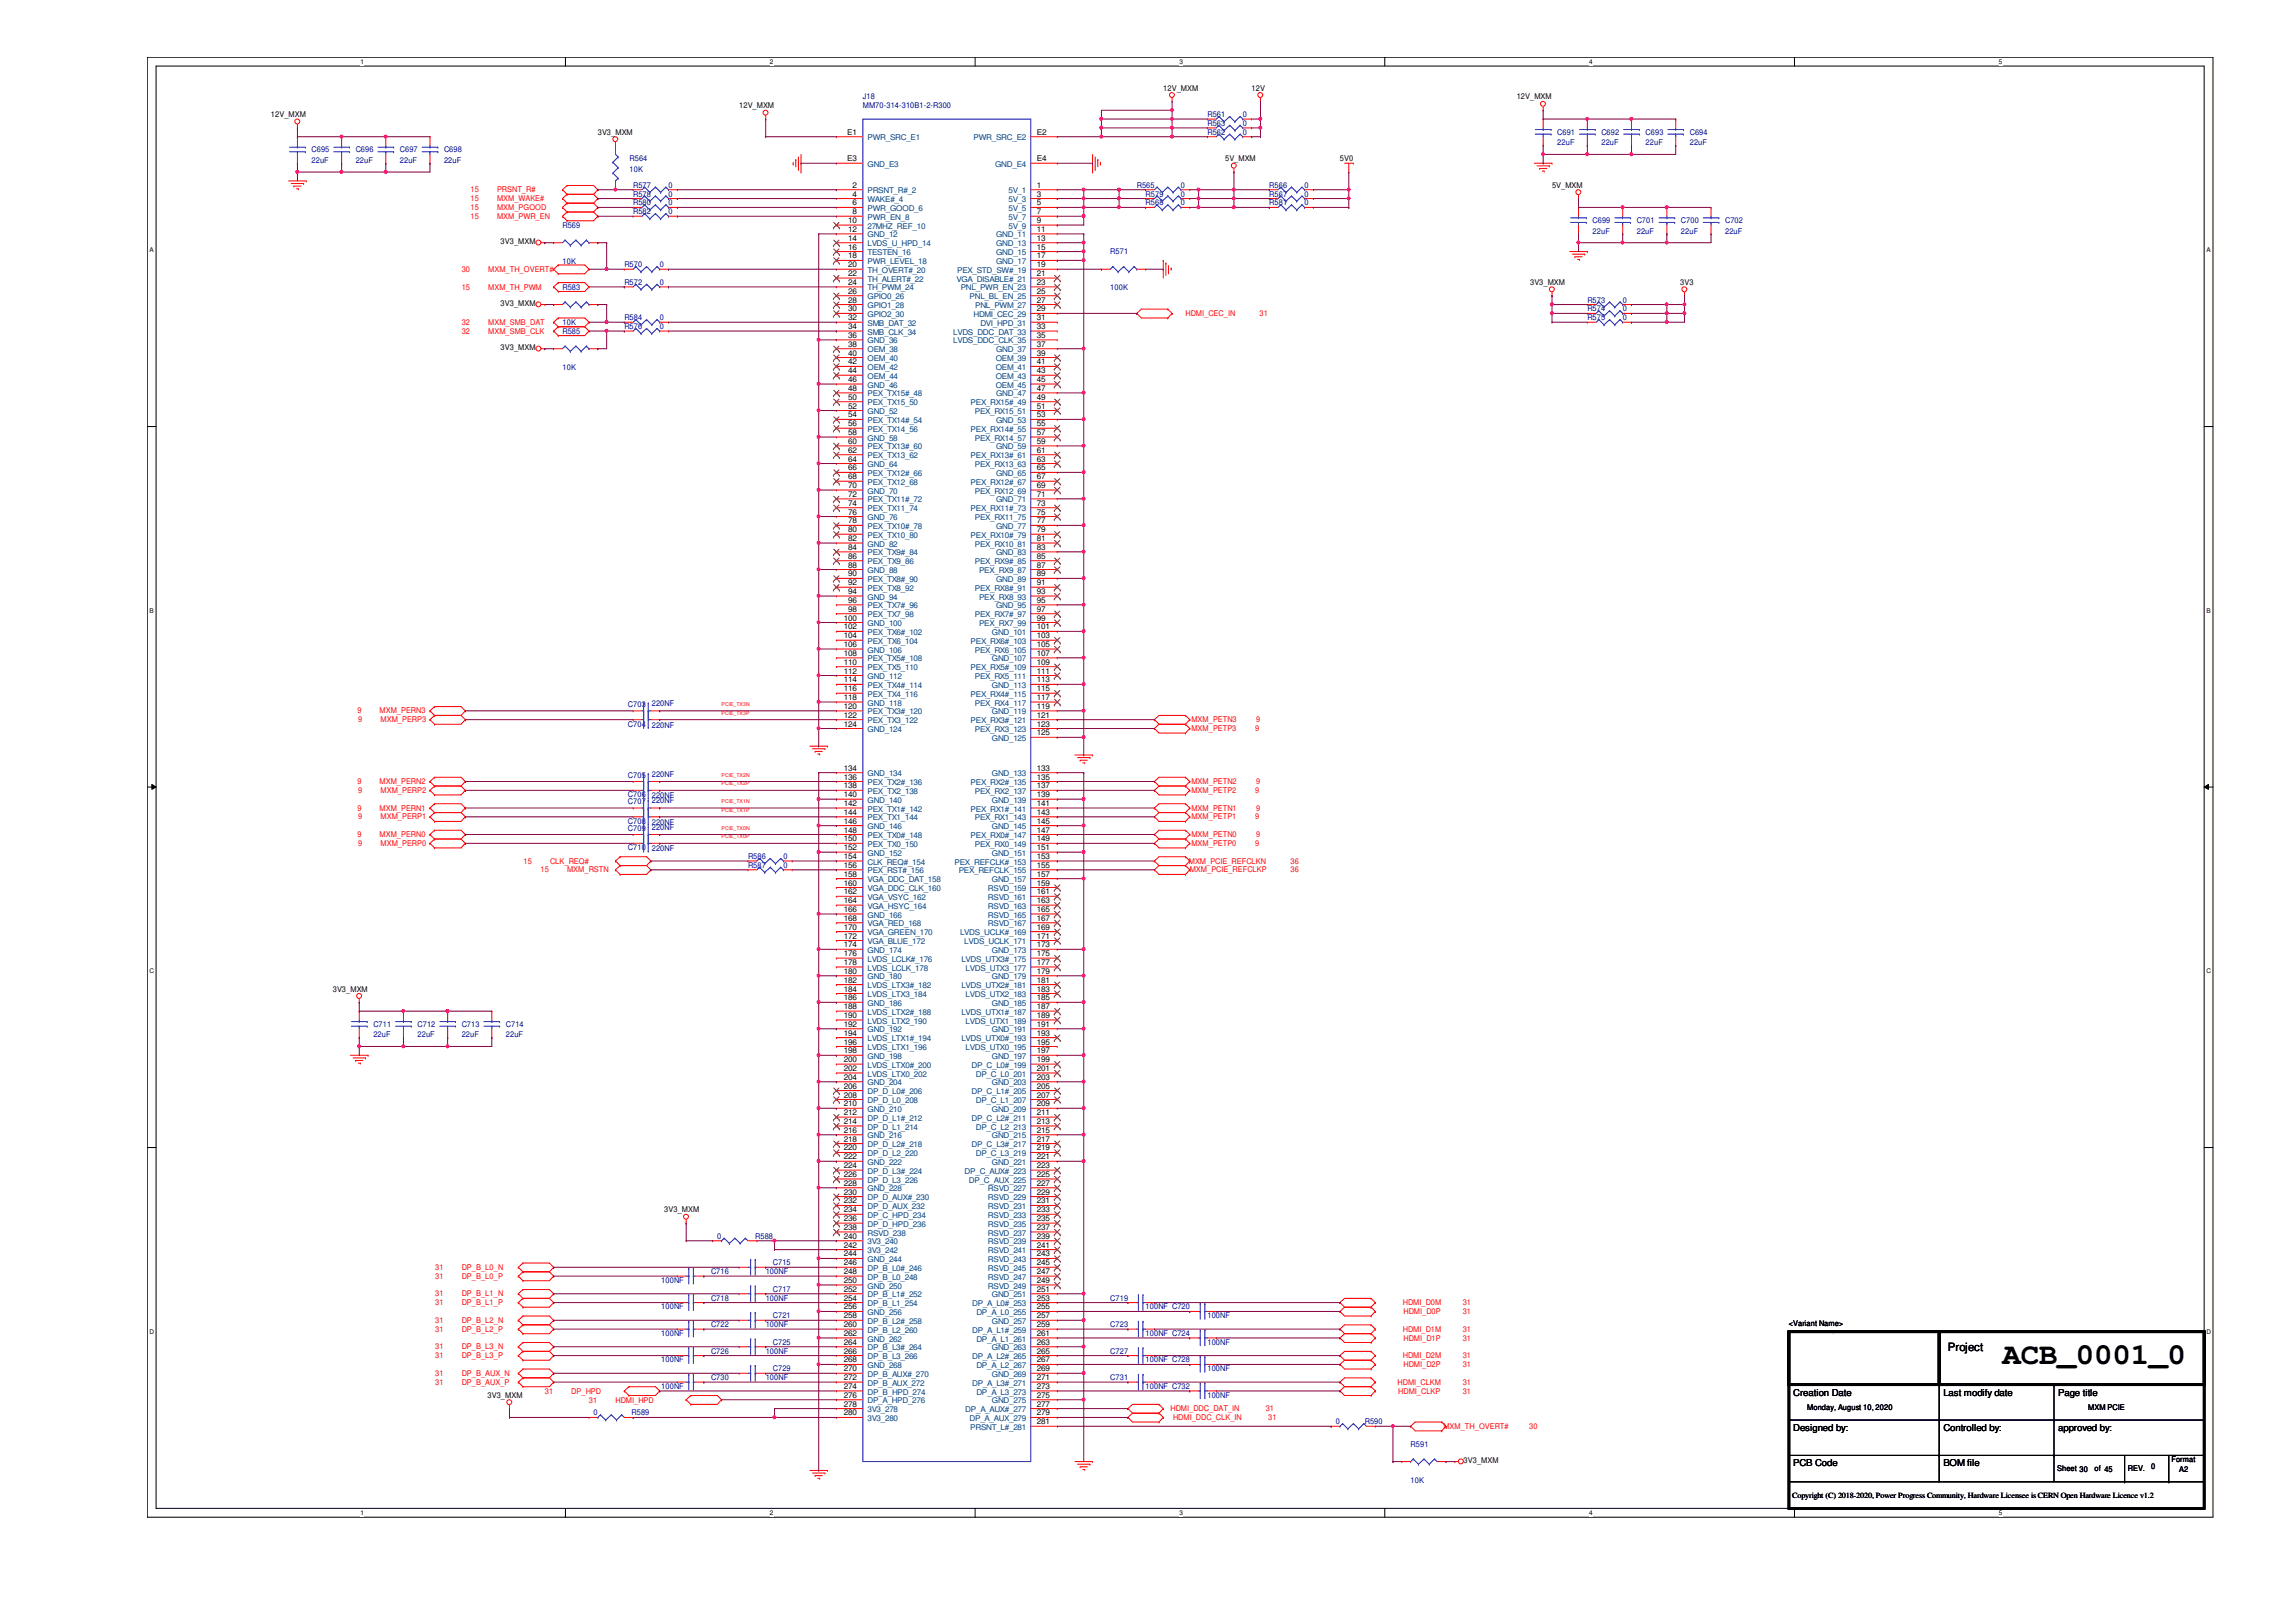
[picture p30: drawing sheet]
<svg xmlns="http://www.w3.org/2000/svg" width="297mm" height="210mm" viewBox="0 0 297 210" stroke-linecap="round" stroke-linejoin="round" font-family="sans-serif">
<defs><g id="words">
<text font-size="4" x="259.1" y="176.5">ACB_0001_0</text>
<text font-size="1.5" x="252" y="174.8">Project</text>
<g font-size="1.2">
<text x="232" y="180.6">Creation Date</text>
<text x="232" y="185.2">Designed by:</text>
<text x="251.4" y="180.6">Last modify date</text>
<text x="251.4" y="185.2">Controlled by:</text>
<text x="266.3" y="185.2">approved by:</text>
<text x="266.3" y="180.6">Page title</text>
<text x="232" y="189.7">PCB Code</text>
<text x="251.4" y="189.7">BOM file</text>
</g>
<g font-size="1">
<text x="150.5" y="11.7">12V_MXM</text>
<text x="161.9" y="11.7">12V</text>
<text x="35.1" y="15.2">12V_MXM</text>
<text x="77.3" y="17.4">3V3_MXM</text>
<text x="95.6" y="14">12V_MXM</text>
<text x="109.6" y="17.4">E1</text>
<text x="134.2" y="17.4">E2</text>
<text x="196.2" y="12.9">12V_MXM</text>
<text x="109.6" y="20.9">E3</text>
<text x="134.2" y="20.9">E4</text>
<text x="158.5" y="20.9">5V_MXM</text>
<text x="173.4" y="20.9">5V0</text>
<text x="109.7" y="28.9">10</text>
<text x="110.3" y="24.3">2</text>
<text x="110.3" y="25.4">4</text>
<text x="110.3" y="26.6">6</text>
<text x="110.3" y="27.7">8</text>
<text x="134.2" y="24.3">1</text>
<text x="134.2" y="25.4">3</text>
<text x="134.2" y="26.6">5</text>
<text x="134.2" y="27.7">7</text>
<text x="134.2" y="28.9">9</text>
<text x="200.8" y="24.3">5V_MXM</text>
<text x="64.8" y="31.6">3V3_MXM</text>
<text x="109.7" y="30">12</text>
<text x="109.7" y="31.2">14</text>
<text x="109.7" y="32.3">16</text>
<text x="109.7" y="33.4">18</text>
<text x="109.7" y="34.6">20</text>
<text x="109.7" y="35.7">22</text>
<text x="134.2" y="30">11</text>
<text x="134.2" y="31.2">13</text>
<text x="134.2" y="32.3">15</text>
<text x="134.2" y="33.4">17</text>
<text x="134.2" y="34.6">19</text>
<text x="134.2" y="35.7">21</text>
<text x="64.8" y="39.6">3V3_MXM</text>
<text x="109.7" y="36.9">24</text>
<text x="109.7" y="38">26</text>
<text x="109.7" y="39.2">28</text>
<text x="109.7" y="40.3">30</text>
<text x="109.7" y="41.4">32</text>
<text x="134.2" y="36.9">23</text>
<text x="134.2" y="38">25</text>
<text x="134.2" y="39.2">27</text>
<text x="134.2" y="40.3">29</text>
<text x="134.2" y="41.4">31</text>
<text x="198" y="36.9">3V3_MXM</text>
<text x="217.4" y="36.9">3V3</text>
<text x="64.8" y="45.3">3V3_MXM</text>
<text x="109.7" y="42.6">34</text>
<text x="109.7" y="43.7">36</text>
<text x="109.7" y="44.9">38</text>
<text x="109.7" y="46">40</text>
<text x="109.7" y="47.2">42</text>
<text x="134.2" y="42.6">33</text>
<text x="134.2" y="43.7">35</text>
<text x="134.2" y="44.9">37</text>
<text x="134.2" y="46">39</text>
<text x="134.2" y="47.2">41</text>
<text x="109.7" y="48.3">44</text>
<text x="109.7" y="49.4">46</text>
<text x="109.7" y="50.6">48</text>
<text x="109.7" y="51.7">50</text>
<text x="109.7" y="52.9">52</text>
<text x="134.2" y="48.3">43</text>
<text x="134.2" y="49.4">45</text>
<text x="134.2" y="50.6">47</text>
<text x="134.2" y="51.7">49</text>
<text x="134.2" y="52.9">51</text>
<text x="109.7" y="54">54</text>
<text x="109.7" y="55.2">56</text>
<text x="109.7" y="56.3">58</text>
<text x="109.7" y="57.4">60</text>
<text x="109.7" y="58.6">62</text>
<text x="109.7" y="59.7">64</text>
<text x="134.2" y="54">53</text>
<text x="134.2" y="55.2">55</text>
<text x="134.2" y="56.3">57</text>
<text x="134.2" y="57.4">59</text>
<text x="134.2" y="58.6">61</text>
<text x="134.2" y="59.7">63</text>
<text x="109.7" y="60.9">66</text>
<text x="109.7" y="62">68</text>
<text x="109.7" y="63.2">70</text>
<text x="109.7" y="64.3">72</text>
<text x="109.7" y="65.4">74</text>
<text x="134.2" y="60.9">65</text>
<text x="134.2" y="62">67</text>
<text x="134.2" y="63.2">69</text>
<text x="134.2" y="64.3">71</text>
<text x="134.2" y="65.4">73</text>
<text x="109.7" y="66.6">76</text>
<text x="109.7" y="67.7">78</text>
<text x="109.7" y="68.9">80</text>
<text x="109.7" y="70">82</text>
<text x="109.7" y="71.2">84</text>
<text x="134.2" y="66.6">75</text>
<text x="134.2" y="67.7">77</text>
<text x="134.2" y="68.9">79</text>
<text x="134.2" y="70">81</text>
<text x="134.2" y="71.2">83</text>
<text x="109.7" y="72.3">86</text>
<text x="109.7" y="73.4">88</text>
<text x="109.7" y="74.6">90</text>
<text x="109.7" y="75.7">92</text>
<text x="109.7" y="76.9">94</text>
<text x="134.2" y="72.3">85</text>
<text x="134.2" y="73.4">87</text>
<text x="134.2" y="74.6">89</text>
<text x="134.2" y="75.7">91</text>
<text x="134.2" y="76.9">93</text>
<text x="109.2" y="80.3">100</text>
<text x="109.2" y="81.4">102</text>
<text x="109.2" y="82.6">104</text>
<text x="109.2" y="83.7">106</text>
<text x="109.7" y="78">96</text>
<text x="109.7" y="79.2">98</text>
<text x="134.2" y="78">95</text>
<text x="134.2" y="79.2">97</text>
<text x="134.2" y="80.3">99</text>
<text x="134.2" y="81.4">101</text>
<text x="134.2" y="82.6">103</text>
<text x="134.2" y="83.7">105</text>
<text x="109.2" y="84.9">108</text>
<text x="109.2" y="86">110</text>
<text x="109.2" y="87.2">112</text>
<text x="109.2" y="88.3">114</text>
<text x="109.2" y="89.4">116</text>
<text x="134.2" y="84.9">107</text>
<text x="134.2" y="86">109</text>
<text x="134.2" y="87.2">111</text>
<text x="134.2" y="88.3">113</text>
<text x="134.2" y="89.4">115</text>
<text x="109.2" y="90.6">118</text>
<text x="109.2" y="91.7">120</text>
<text x="109.2" y="92.9">122</text>
<text x="109.2" y="94">124</text>
<text x="134.2" y="90.6">117</text>
<text x="134.2" y="91.7">119</text>
<text x="134.2" y="92.9">121</text>
<text x="134.2" y="94">123</text>
<text x="134.2" y="95.2">125</text>
<text x="109.2" y="99.7">134</text>
<text x="109.2" y="100.9">136</text>
<text x="134.2" y="99.7">133</text>
<text x="134.2" y="100.9">135</text>
<text x="109.2" y="102">138</text>
<text x="109.2" y="103.2">140</text>
<text x="109.2" y="104.3">142</text>
<text x="109.2" y="105.5">144</text>
<text x="109.2" y="106.6">146</text>
<text x="109.2" y="107.7">148</text>
<text x="134.2" y="102">137</text>
<text x="134.2" y="103.2">139</text>
<text x="134.2" y="104.3">141</text>
<text x="134.2" y="105.5">143</text>
<text x="134.2" y="106.6">145</text>
<text x="134.2" y="107.7">147</text>
<text x="109.2" y="108.9">150</text>
<text x="109.2" y="110">152</text>
<text x="109.2" y="111.2">154</text>
<text x="109.2" y="112.3">156</text>
<text x="109.2" y="113.5">158</text>
<text x="134.2" y="108.9">149</text>
<text x="134.2" y="110">151</text>
<text x="134.2" y="111.2">153</text>
<text x="134.2" y="112.3">155</text>
<text x="134.2" y="113.5">157</text>
<text x="109.2" y="114.6">160</text>
<text x="109.2" y="115.7">162</text>
<text x="109.2" y="116.9">164</text>
<text x="109.2" y="118">166</text>
<text x="109.2" y="119.2">168</text>
<text x="134.2" y="114.6">159</text>
<text x="134.2" y="115.7">161</text>
<text x="134.2" y="116.9">163</text>
<text x="134.2" y="118">165</text>
<text x="134.2" y="119.2">167</text>
<text x="109.2" y="120.3">170</text>
<text x="109.2" y="121.5">172</text>
<text x="109.2" y="122.6">174</text>
<text x="109.2" y="123.7">176</text>
<text x="109.2" y="124.9">178</text>
<text x="134.2" y="120.3">169</text>
<text x="134.2" y="121.5">171</text>
<text x="134.2" y="122.6">173</text>
<text x="134.2" y="123.7">175</text>
<text x="134.2" y="124.9">177</text>
<text x="43.1" y="128.3">3V3_MXM</text>
<text x="109.2" y="126">180</text>
<text x="109.2" y="127.2">182</text>
<text x="109.2" y="128.3">184</text>
<text x="109.2" y="129.5">186</text>
<text x="109.2" y="130.6">188</text>
<text x="109.2" y="131.7">190</text>
<text x="134.2" y="126">179</text>
<text x="134.2" y="127.2">181</text>
<text x="134.2" y="128.3">183</text>
<text x="134.2" y="129.5">185</text>
<text x="134.2" y="130.6">187</text>
<text x="134.2" y="131.7">189</text>
<text x="109.2" y="132.9">192</text>
<text x="109.2" y="134">194</text>
<text x="109.2" y="135.2">196</text>
<text x="109.2" y="136.3">198</text>
<text x="109.2" y="137.5">200</text>
<text x="134.2" y="132.9">191</text>
<text x="134.2" y="134">193</text>
<text x="134.2" y="135.2">195</text>
<text x="134.2" y="136.3">197</text>
<text x="134.2" y="137.5">199</text>
<text x="109.2" y="138.6">202</text>
<text x="109.2" y="139.7">204</text>
<text x="109.2" y="140.9">206</text>
<text x="109.2" y="142">208</text>
<text x="109.2" y="143.2">210</text>
<text x="134.2" y="138.6">201</text>
<text x="134.2" y="139.7">203</text>
<text x="134.2" y="140.9">205</text>
<text x="134.2" y="142">207</text>
<text x="134.2" y="143.2">209</text>
<text x="109.2" y="144.3">212</text>
<text x="109.2" y="145.5">214</text>
<text x="109.2" y="146.6">216</text>
<text x="109.2" y="147.7">218</text>
<text x="109.2" y="148.9">220</text>
<text x="134.2" y="144.3">211</text>
<text x="134.2" y="145.5">213</text>
<text x="134.2" y="146.6">215</text>
<text x="134.2" y="147.7">217</text>
<text x="134.2" y="148.9">219</text>
<text x="109.2" y="150">222</text>
<text x="109.2" y="151.2">224</text>
<text x="109.2" y="152.3">226</text>
<text x="109.2" y="153.5">228</text>
<text x="109.2" y="154.6">230</text>
<text x="109.2" y="155.7">232</text>
<text x="134.2" y="150">221</text>
<text x="134.2" y="151.2">223</text>
<text x="134.2" y="152.3">225</text>
<text x="134.2" y="153.5">227</text>
<text x="134.2" y="154.6">229</text>
<text x="134.2" y="155.7">231</text>
<text x="85.9" y="156.9">3V3_MXM</text>
<text x="109.2" y="156.9">234</text>
<text x="109.2" y="158">236</text>
<text x="109.2" y="159.2">238</text>
<text x="109.2" y="160.3">240</text>
<text x="109.2" y="161.5">242</text>
<text x="134.2" y="156.9">233</text>
<text x="134.2" y="158">235</text>
<text x="134.2" y="159.2">237</text>
<text x="134.2" y="160.3">239</text>
<text x="134.2" y="161.5">241</text>
<text x="109.2" y="162.6">244</text>
<text x="109.2" y="163.7">246</text>
<text x="109.2" y="164.9">248</text>
<text x="109.2" y="166">250</text>
<text x="109.2" y="167.2">252</text>
<text x="134.2" y="162.6">243</text>
<text x="134.2" y="163.7">245</text>
<text x="134.2" y="164.9">247</text>
<text x="134.2" y="166">249</text>
<text x="134.2" y="167.2">251</text>
<text x="109.2" y="168.3">254</text>
<text x="109.2" y="169.5">256</text>
<text x="109.2" y="170.6">258</text>
<text x="109.2" y="171.7">260</text>
<text x="109.2" y="172.9">262</text>
<text x="134.2" y="168.3">253</text>
<text x="134.2" y="169.5">255</text>
<text x="134.2" y="170.6">257</text>
<text x="134.2" y="171.7">259</text>
<text x="134.2" y="172.9">261</text>
<text x="231.4" y="171.5">&lt;Variant Name&gt;</text>
<text x="109.2" y="174">264</text>
<text x="109.2" y="175.2">266</text>
<text x="109.2" y="176.3">268</text>
<text x="109.2" y="177.5">270</text>
<text x="109.2" y="178.6">272</text>
<text x="109.2" y="179.7">274</text>
<text x="134.2" y="174">263</text>
<text x="134.2" y="175.2">265</text>
<text x="134.2" y="176.3">267</text>
<text x="134.2" y="177.5">269</text>
<text x="134.2" y="178.6">271</text>
<text x="134.2" y="179.7">273</text>
<text x="63.1" y="180.9">3V3_MXM</text>
<text x="109.2" y="180.9">276</text>
<text x="109.2" y="182">278</text>
<text x="109.2" y="183.2">280</text>
<text x="134.2" y="180.9">275</text>
<text x="134.2" y="182">277</text>
<text x="134.2" y="183.2">279</text>
<text x="134.2" y="184.3">281</text>
<text x="233.8" y="182.5">Monday, August 10, 2020</text>
<text x="270.2" y="182.5">MXM PCIE</text>
<text x="189.4" y="189.4">3V3_MXM</text>
<text x="266.1" y="190.4">Sheet 30</text>
<text x="271" y="190.4">of 45</text>
<text x="275.3" y="190.4">REV.</text>
<text x="278.3" y="190.2">0</text>
<text x="280.9" y="189.2">Format</text>
<text x="281.9" y="190.5">A2</text>
<text x="231.9" y="193.8">Copyright (C) 2018-2020, Power Progress Community, Hardware Licensee is CERN Open Hardware Licence v1.2</text>
</g>
<g font-size="1" fill="#000080">
<text x="111.6" y="12.9">J18</text>
<text x="111.6" y="14">MM70-314-310B1-2-R300</text>
<text x="156.2" y="17.4">R562</text>
<text x="156.2" y="16.3">R563</text>
<text x="156.2" y="15.2">R561</text>
<text x="160.8" y="17.4">0</text>
<text x="160.8" y="16.3">0</text>
<text x="160.8" y="15.2">0</text>
<text x="201.5" y="17.4">C691</text>
<text x="207.2" y="17.4">C692</text>
<text x="212.9" y="17.4">C693</text>
<text x="218.6" y="17.4">C694</text>
<text x="40.3" y="19.7">C695</text>
<text x="40.3" y="21.1">22uF</text>
<text x="46" y="19.7">C696</text>
<text x="46" y="21.1">22uF</text>
<text x="51.7" y="19.7">C697</text>
<text x="51.7" y="21.1">22uF</text>
<text x="57.4" y="19.7">C698</text>
<text x="57.4" y="21.1">22uF</text>
<text x="81.4" y="20.9">R564</text>
<text x="81.4" y="22.2">10K</text>
<text x="201.5" y="18.8">22uF</text>
<text x="207.2" y="18.8">22uF</text>
<text x="212.9" y="18.8">22uF</text>
<text x="218.6" y="18.8">22uF</text>
<text x="72.8" y="29.5">R569</text>
<text x="81.9" y="26.6">R580</text>
<text x="81.9" y="25.4">R578</text>
<text x="81.9" y="24.3">R577</text>
<text x="81.9" y="27.7">R582</text>
<text x="86.5" y="26.6">0</text>
<text x="86.5" y="25.4">0</text>
<text x="86.5" y="24.3">0</text>
<text x="86.5" y="27.7">0</text>
<text x="147.1" y="24.3">R565</text>
<text x="148.2" y="26.6">R568</text>
<text x="148.2" y="25.4">R579</text>
<text x="152.8" y="24.3">0</text>
<text x="152.8" y="26.6">0</text>
<text x="152.8" y="25.4">0</text>
<text x="164.2" y="25.4">R567</text>
<text x="164.2" y="24.3">R566</text>
<text x="164.2" y="26.6">R581</text>
<text x="168.8" y="25.4">0</text>
<text x="168.8" y="24.3">0</text>
<text x="168.8" y="26.6">0</text>
<text x="206" y="28.9">C699</text>
<text x="211.8" y="28.9">C701</text>
<text x="217.5" y="28.9">C700</text>
<text x="223.2" y="28.9">C702</text>
<text x="72.8" y="34.1">10K</text>
<text x="80.8" y="34.6">R570</text>
<text x="85.3" y="34.6">0</text>
<text x="143.6" y="32.9">R571</text>
<text x="206" y="30.2">22uF</text>
<text x="211.8" y="30.2">22uF</text>
<text x="217.5" y="30.2">22uF</text>
<text x="223.2" y="30.2">22uF</text>
<text x="72.8" y="37.5">R583</text>
<text x="80.8" y="41.4">R584</text>
<text x="80.8" y="36.9">R572</text>
<text x="85.3" y="41.4">0</text>
<text x="85.3" y="36.9">0</text>
<text x="143.6" y="37.5">100K</text>
<text x="205.4" y="40.3">R574</text>
<text x="205.4" y="39.2">R573</text>
<text x="205.4" y="41.4">R575</text>
<text x="209.9" y="40.3">0</text>
<text x="209.9" y="39.2">0</text>
<text x="209.9" y="41.4">0</text>
<text x="72.8" y="42.1">10K</text>
<text x="72.8" y="43.2">R585</text>
<text x="72.8" y="47.8">10K</text>
<text x="80.8" y="42.6">R576</text>
<text x="85.3" y="42.6">0</text>
<text x="81.2" y="91.5">C703</text>
<text x="81.2" y="94">C704</text>
<text x="84.3" y="91.4">220NF</text>
<text x="84.3" y="94.1">220NF</text>
<text x="81.2" y="100.7">C705</text>
<text x="84.3" y="100.5">220NF</text>
<text x="81.2" y="104.1">C707</text>
<text x="81.2" y="103.2">C706</text>
<text x="81.2" y="106.6">C708</text>
<text x="81.2" y="107.5">C709</text>
<text x="84.3" y="104">220NF</text>
<text x="84.3" y="103.3">220NF</text>
<text x="84.3" y="106.7">220NF</text>
<text x="84.3" y="107.4">220NF</text>
<text x="81.2" y="110">C710</text>
<text x="84.3" y="110.2">220NF</text>
<text x="96.8" y="111.2">R586</text>
<text x="96.8" y="112.3">R587</text>
<text x="101.3" y="111.2">0</text>
<text x="101.3" y="112.3">0</text>
<text x="48.3" y="132.9">C711</text>
<text x="48.3" y="134.2">22uF</text>
<text x="54" y="132.9">C712</text>
<text x="54" y="134.2">22uF</text>
<text x="59.7" y="132.9">C713</text>
<text x="59.7" y="134.2">22uF</text>
<text x="65.4" y="132.9">C714</text>
<text x="65.4" y="134.2">22uF</text>
<text x="92.8" y="160.3">0</text>
<text x="97.7" y="160.3">R588</text>
<text x="85.6" y="166">100NF</text>
<text x="92" y="164.9">C716</text>
<text x="99.1" y="164.9">100NF</text>
<text x="100" y="163.7">C715</text>
<text x="100" y="167.2">C717</text>
<text x="85.6" y="172.9">100NF</text>
<text x="85.6" y="169.5">100NF</text>
<text x="92" y="171.7">C722</text>
<text x="92" y="168.3">C718</text>
<text x="99.1" y="171.7">100NF</text>
<text x="99.1" y="168.3">100NF</text>
<text x="100" y="170.6">C721</text>
<text x="143.6" y="171.7">C723</text>
<text x="143.6" y="168.3">C719</text>
<text x="148.2" y="172.9">100NF C724</text>
<text x="148.2" y="169.5">100NF C720</text>
<text x="156.2" y="170.6">100NF</text>
<text x="85.6" y="176.3">100NF</text>
<text x="85.6" y="179.7">100NF</text>
<text x="92" y="175.2">C726</text>
<text x="92" y="178.6">C730</text>
<text x="99.1" y="175.2">100NF</text>
<text x="99.1" y="178.6">100NF</text>
<text x="100" y="174">C725</text>
<text x="100" y="177.5">C729</text>
<text x="143.6" y="175.2">C727</text>
<text x="143.6" y="178.6">C731</text>
<text x="148.2" y="176.3">100NF C728</text>
<text x="148.2" y="179.7">100NF C732</text>
<text x="156.2" y="177.5">100NF</text>
<text x="156.2" y="174">100NF</text>
<text x="76.8" y="183.2">0</text>
<text x="81.7" y="183.2">R589</text>
<text x="156.2" y="180.9">100NF</text>
<text x="172.8" y="184.3">0</text>
<text x="176.6" y="184.3">R590</text>
<text x="182.5" y="187.2">R591</text>
<text x="182.5" y="191.9">10K</text>
</g>
<g font-size="1" fill="#004080">
<text x="112.2" y="18.2">PWR_SRC_E1</text>
<text x="112.2" y="21.6">GND_E3</text>
<text x="125.9" y="18.2">PWR_SRC_E2</text>
<text x="128.7" y="21.6">GND_E4</text>
<text x="112.2" y="25">PRSNT_R#_2</text>
<text x="112.2" y="26.2">WAKE#_4</text>
<text x="112.2" y="27.3">PWR_GOOD_6</text>
<text x="112.2" y="28.4">PWR_EN_8</text>
<text x="112.2" y="29.6">27MHZ_REF_10</text>
<text x="130.5" y="25">5V_1</text>
<text x="130.5" y="26.2">5V_3</text>
<text x="130.5" y="27.3">5V_5</text>
<text x="130.5" y="28.4">5V_7</text>
<text x="130.5" y="29.6">5V_9</text>
<text x="112.2" y="30.7">GND_12</text>
<text x="112.2" y="31.9">LVDS_U_HPD_14</text>
<text x="112.2" y="33">TESTEN_16</text>
<text x="112.2" y="34.2">PWR_LEVEL_18</text>
<text x="112.2" y="35.3">TH_OVERT#_20</text>
<text x="123.8" y="35.3">PEX_STD_SW#_19</text>
<text x="128.9" y="30.7">GND_11</text>
<text x="128.9" y="31.9">GND_13</text>
<text x="128.9" y="33">GND_15</text>
<text x="128.9" y="34.2">GND_17</text>
<text x="112.2" y="36.4">TH_ALERT#_22</text>
<text x="112.2" y="37.6">TH_PWM_24</text>
<text x="112.2" y="38.7">GPIO0_26</text>
<text x="112.2" y="39.9">GPIO1_28</text>
<text x="112.2" y="41">GPIO2_30</text>
<text x="123.7" y="36.4">VGA_DISABLE#_21</text>
<text x="124.3" y="37.6">PNL_PWR_EN_23</text>
<text x="125.4" y="38.7">PNL_BL_EN_25</text>
<text x="125.9" y="41">HDMI_CEC_29</text>
<text x="126.2" y="39.9">PNL_PWM_27</text>
<text x="112.2" y="42.2">SMB_DAT_32</text>
<text x="112.2" y="43.3">SMB_CLK_34</text>
<text x="112.2" y="44.4">GND_36</text>
<text x="112.2" y="45.6">OEM_38</text>
<text x="112.2" y="46.7">OEM_40</text>
<text x="112.2" y="47.9">OEM_42</text>
<text x="123.3" y="43.3">LVDS_DDC_DAT_33</text>
<text x="123.3" y="44.4">LVDS_DDC_CLK_35</text>
<text x="126.8" y="42.2">DVI_HPD_31</text>
<text x="128.8" y="46.7">OEM_39</text>
<text x="128.8" y="47.9">OEM_41</text>
<text x="128.9" y="45.6">GND_37</text>
<text x="112.2" y="49">OEM_44</text>
<text x="112.2" y="50.2">GND_46</text>
<text x="112.2" y="51.3">PEX_TX15#_48</text>
<text x="112.2" y="52.5">PEX_TX15_50</text>
<text x="112.2" y="53.6">GND_52</text>
<text x="125.6" y="52.5">PEX_RX15#_49</text>
<text x="126.1" y="53.6">PEX_RX15_51</text>
<text x="128.8" y="49">OEM_43</text>
<text x="128.8" y="50.2">OEM_45</text>
<text x="128.9" y="51.3">GND_47</text>
<text x="112.2" y="54.7">PEX_TX14#_54</text>
<text x="112.2" y="55.9">PEX_TX14_56</text>
<text x="112.2" y="57">GND_58</text>
<text x="112.2" y="58.2">PEX_TX13#_60</text>
<text x="112.2" y="59.3">PEX_TX13_62</text>
<text x="125.6" y="55.9">PEX_RX14#_55</text>
<text x="125.6" y="59.3">PEX_RX13#_61</text>
<text x="126.1" y="57">PEX_RX14_57</text>
<text x="128.9" y="54.7">GND_53</text>
<text x="128.9" y="58.2">GND_59</text>
<text x="112.2" y="60.5">GND_64</text>
<text x="112.2" y="61.6">PEX_TX12#_66</text>
<text x="112.2" y="62.7">PEX_TX12_68</text>
<text x="112.2" y="63.9">GND_70</text>
<text x="112.2" y="65">PEX_TX11#_72</text>
<text x="125.6" y="62.7">PEX_RX12#_67</text>
<text x="126.1" y="60.5">PEX_RX13_63</text>
<text x="126.1" y="63.9">PEX_RX12_69</text>
<text x="128.9" y="61.6">GND_65</text>
<text x="128.9" y="65">GND_71</text>
<text x="112.2" y="66.2">PEX_TX11_74</text>
<text x="112.2" y="67.3">GND_76</text>
<text x="112.2" y="68.5">PEX_TX10#_78</text>
<text x="112.2" y="69.6">PEX_TX10_80</text>
<text x="112.2" y="70.7">GND_82</text>
<text x="112.2" y="71.9">PEX_TX9#_84</text>
<text x="125.6" y="66.2">PEX_RX11#_73</text>
<text x="125.6" y="69.6">PEX_RX10#_79</text>
<text x="126.1" y="67.3">PEX_RX11_75</text>
<text x="126.1" y="70.7">PEX_RX10_81</text>
<text x="128.9" y="68.5">GND_77</text>
<text x="128.9" y="71.9">GND_83</text>
<text x="112.2" y="73">PEX_TX9_86</text>
<text x="112.2" y="74.2">GND_88</text>
<text x="112.2" y="75.3">PEX_TX8#_90</text>
<text x="112.2" y="76.5">PEX_TX8_92</text>
<text x="112.2" y="77.6">GND_94</text>
<text x="126.1" y="73">PEX_RX9#_85</text>
<text x="126.1" y="76.5">PEX_RX8#_91</text>
<text x="126.7" y="74.2">PEX_RX9_87</text>
<text x="126.7" y="77.6">PEX_RX8_93</text>
<text x="128.9" y="75.3">GND_89</text>
<text x="112.2" y="78.7">PEX_TX7#_96</text>
<text x="112.2" y="79.9">PEX_TX7_98</text>
<text x="112.2" y="81">GND_100</text>
<text x="112.2" y="82.2">PEX_TX6#_102</text>
<text x="112.2" y="83.3">PEX_TX6_104</text>
<text x="125.6" y="83.3">PEX_RX6#_103</text>
<text x="126.1" y="79.9">PEX_RX7#_97</text>
<text x="126.7" y="81">PEX_RX7_99</text>
<text x="128.3" y="82.2">GND_101</text>
<text x="128.9" y="78.7">GND_95</text>
<text x="112.2" y="84.5">GND_106</text>
<text x="112.2" y="85.6">PEX_TX5#_108</text>
<text x="112.2" y="86.7">PEX_TX5_110</text>
<text x="112.2" y="87.9">GND_112</text>
<text x="112.2" y="89">PEX_TX4#_114</text>
<text x="125.6" y="86.7">PEX_RX5#_109</text>
<text x="126.1" y="84.5">PEX_RX6_105</text>
<text x="126.1" y="87.9">PEX_RX5_111</text>
<text x="128.3" y="85.6">GND_107</text>
<text x="128.3" y="89">GND_113</text>
<text x="112.2" y="90.2">PEX_TX4_116</text>
<text x="112.2" y="91.3">GND_118</text>
<text x="112.2" y="92.5">PEX_TX3#_120</text>
<text x="112.2" y="93.6">PEX_TX3_122</text>
<text x="112.2" y="94.7">GND_124</text>
<text x="125.6" y="90.2">PEX_RX4#_115</text>
<text x="125.6" y="93.6">PEX_RX3#_121</text>
<text x="126.1" y="91.3">PEX_RX4_117</text>
<text x="126.1" y="94.7">PEX_RX3_123</text>
<text x="128.3" y="92.5">GND_119</text>
<text x="128.3" y="95.9">GND_125</text>
<text x="112.2" y="100.5">GND_134</text>
<text x="112.2" y="101.6">PEX_TX2#_136</text>
<text x="125.6" y="101.6">PEX_RX2#_135</text>
<text x="128.3" y="100.5">GND_133</text>
<text x="112.2" y="102.7">PEX_TX2_138</text>
<text x="112.2" y="103.9">GND_140</text>
<text x="112.2" y="105">PEX_TX1#_142</text>
<text x="112.2" y="106.2">PEX_TX1_144</text>
<text x="112.2" y="107.3">GND_146</text>
<text x="125.6" y="105">PEX_RX1#_141</text>
<text x="126.1" y="102.7">PEX_RX2_137</text>
<text x="126.1" y="106.2">PEX_RX1_143</text>
<text x="128.3" y="103.9">GND_139</text>
<text x="128.3" y="107.3">GND_145</text>
<text x="112.2" y="108.5">PEX_TX0#_148</text>
<text x="112.2" y="109.6">PEX_TX0_150</text>
<text x="112.2" y="110.7">GND_152</text>
<text x="112.2" y="111.9">CLK_REQ#_154</text>
<text x="112.2" y="113">PEX_RST#_156</text>
<text x="123.5" y="111.9">PEX_REFCLK#_153</text>
<text x="124" y="113">PEX_REFCLK_155</text>
<text x="125.6" y="108.5">PEX_RX0#_147</text>
<text x="126.1" y="109.6">PEX_RX0_149</text>
<text x="128.3" y="110.7">GND_151</text>
<text x="112.2" y="114.2">VGA_DDC_DAT_158</text>
<text x="112.2" y="115.3">VGA_DDC_CLK_160</text>
<text x="112.2" y="116.5">VGA_VSYC_162</text>
<text x="112.2" y="117.6">VGA_HSYC_164</text>
<text x="112.2" y="118.7">GND_166</text>
<text x="112.2" y="119.9">VGA_RED_168</text>
<text x="127.8" y="115.3">RSVD_159</text>
<text x="127.8" y="116.5">RSVD_161</text>
<text x="127.8" y="117.6">RSVD_163</text>
<text x="127.8" y="118.7">RSVD_165</text>
<text x="127.8" y="119.9">RSVD_167</text>
<text x="128.3" y="114.2">GND_157</text>
<text x="112.2" y="121">VGA_GREEN_170</text>
<text x="112.2" y="122.2">VGA_BLUE_172</text>
<text x="112.2" y="123.3">GND_174</text>
<text x="112.2" y="124.5">LVDS_LCLK#_176</text>
<text x="112.2" y="125.6">LVDS_LCLK_178</text>
<text x="124.2" y="121">LVDS_UCLK#_169</text>
<text x="124.4" y="124.5">LVDS_UTX3#_175</text>
<text x="124.8" y="122.2">LVDS_UCLK_171</text>
<text x="124.9" y="125.6">LVDS_UTX3_177</text>
<text x="128.3" y="123.3">GND_173</text>
<text x="112.2" y="126.7">GND_180</text>
<text x="112.2" y="127.9">LVDS_LTX3#_182</text>
<text x="112.2" y="129">LVDS_LTX3_184</text>
<text x="112.2" y="130.2">GND_186</text>
<text x="112.2" y="131.3">LVDS_LTX2#_188</text>
<text x="124.4" y="127.9">LVDS_UTX2#_181</text>
<text x="124.4" y="131.3">LVDS_UTX1#_187</text>
<text x="124.9" y="129">LVDS_UTX2_183</text>
<text x="128.3" y="126.7">GND_179</text>
<text x="128.3" y="130.2">GND_185</text>
<text x="112.2" y="132.5">LVDS_LTX2_190</text>
<text x="112.2" y="133.6">GND_192</text>
<text x="112.2" y="134.7">LVDS_LTX1#_194</text>
<text x="112.2" y="135.9">LVDS_LTX1_196</text>
<text x="112.2" y="137">GND_198</text>
<text x="124.4" y="134.7">LVDS_UTX0#_193</text>
<text x="124.9" y="132.5">LVDS_UTX1_189</text>
<text x="124.9" y="135.9">LVDS_UTX0_195</text>
<text x="128.3" y="133.6">GND_191</text>
<text x="128.3" y="137">GND_197</text>
<text x="112.2" y="138.2">LVDS_LTX0#_200</text>
<text x="112.2" y="139.3">LVDS_LTX0_202</text>
<text x="112.2" y="140.5">GND_204</text>
<text x="112.2" y="141.6">DP_D_L0#_206</text>
<text x="112.2" y="142.7">DP_D_L0_208</text>
<text x="112.2" y="143.9">GND_210</text>
<text x="125.7" y="138.2">DP_C_L0#_199</text>
<text x="125.7" y="141.6">DP_C_L1#_205</text>
<text x="126.2" y="139.3">DP_C_L0_201</text>
<text x="126.2" y="142.7">DP_C_L1_207</text>
<text x="128.3" y="140.5">GND_203</text>
<text x="128.3" y="143.9">GND_209</text>
<text x="112.2" y="145">DP_D_L1#_212</text>
<text x="112.2" y="146.2">DP_D_L1_214</text>
<text x="112.2" y="147.3">GND_216</text>
<text x="112.2" y="148.5">DP_D_L2#_218</text>
<text x="112.2" y="149.6">DP_D_L2_220</text>
<text x="125.7" y="145">DP_C_L2#_211</text>
<text x="125.7" y="148.5">DP_C_L3#_217</text>
<text x="126.2" y="146.2">DP_C_L2_213</text>
<text x="126.2" y="149.6">DP_C_L3_219</text>
<text x="128.3" y="147.3">GND_215</text>
<text x="112.2" y="150.7">GND_222</text>
<text x="112.2" y="151.9">DP_D_L3#_224</text>
<text x="112.2" y="153">DP_D_L3_226</text>
<text x="112.2" y="154.2">GND_228</text>
<text x="112.2" y="155.3">DP_D_AUX#_230</text>
<text x="124.8" y="151.9">DP_C_AUX#_223</text>
<text x="125.3" y="153">DP_C_AUX_225</text>
<text x="127.8" y="154.2">RSVD_227</text>
<text x="127.8" y="155.3">RSVD_229</text>
<text x="128.3" y="150.7">GND_221</text>
<text x="112.2" y="156.5">DP_D_AUX_232</text>
<text x="112.2" y="157.6">DP_C_HPD_234</text>
<text x="112.2" y="158.7">DP_D_HPD_236</text>
<text x="112.2" y="159.9">RSVD_238</text>
<text x="112.2" y="161">3V3_240</text>
<text x="127.8" y="156.5">RSVD_231</text>
<text x="127.8" y="157.6">RSVD_233</text>
<text x="127.8" y="158.7">RSVD_235</text>
<text x="127.8" y="159.9">RSVD_237</text>
<text x="127.8" y="161">RSVD_239</text>
<text x="112.2" y="162.2">3V3_242</text>
<text x="112.2" y="163.3">GND_244</text>
<text x="112.2" y="164.5">DP_B_L0#_246</text>
<text x="112.2" y="165.6">DP_B_L0_248</text>
<text x="112.2" y="166.8">GND_250</text>
<text x="112.2" y="167.9">DP_B_L1#_252</text>
<text x="127.8" y="162.2">RSVD_241</text>
<text x="127.8" y="163.3">RSVD_243</text>
<text x="127.8" y="164.5">RSVD_245</text>
<text x="127.8" y="165.6">RSVD_247</text>
<text x="127.8" y="166.8">RSVD_249</text>
<text x="128.3" y="167.9">GND_251</text>
<text x="112.2" y="169">DP_B_L1_254</text>
<text x="112.2" y="170.2">GND_256</text>
<text x="112.2" y="171.3">DP_B_L2#_258</text>
<text x="112.2" y="172.5">DP_B_L2_260</text>
<text x="112.2" y="173.6">GND_262</text>
<text x="125.8" y="169">DP_A_L0#_253</text>
<text x="125.8" y="172.5">DP_A_L1#_259</text>
<text x="126.3" y="170.2">DP_A_L0_255</text>
<text x="126.3" y="173.6">DP_A_L1_261</text>
<text x="128.3" y="171.3">GND_257</text>
<text x="112.2" y="174.8">DP_B_L3#_264</text>
<text x="112.2" y="175.9">DP_B_L3_266</text>
<text x="112.2" y="177">GND_268</text>
<text x="112.2" y="178.2">DP_B_AUX#_270</text>
<text x="112.2" y="179.3">DP_B_AUX_272</text>
<text x="125.8" y="175.9">DP_A_L2#_265</text>
<text x="125.8" y="179.3">DP_A_L3#_271</text>
<text x="126.3" y="177">DP_A_L2_267</text>
<text x="128.3" y="174.8">GND_263</text>
<text x="128.3" y="178.2">GND_269</text>
<text x="112.2" y="180.5">DP_B_HPD_274</text>
<text x="112.2" y="181.6">DP_A_HPD_276</text>
<text x="112.2" y="182.8">3V3_278</text>
<text x="112.2" y="183.9">3V3_280</text>
<text x="124.9" y="182.8">DP_A_AUX#_277</text>
<text x="125.4" y="183.9">DP_A_AUX_279</text>
<text x="125.5" y="185">PRSNT_L#_281</text>
<text x="126.3" y="180.5">DP_A_L3_273</text>
<text x="128.3" y="181.6">GND_275</text>
</g>
<g font-size="1" fill="#f00">
<text x="60.9" y="24.9">15</text>
<text x="60.9" y="26">15</text>
<text x="60.9" y="27.2">15</text>
<text x="60.9" y="28.3">15</text>
<text x="64.3" y="24.9">PRSNT_R#</text>
<text x="64.3" y="26">MXM_WAKE#</text>
<text x="64.3" y="27.2">MXM_PGOOD</text>
<text x="64.3" y="28.3">MXM_PWR_EN</text>
<text x="59.7" y="35.2">30</text>
<text x="63.2" y="35.2">MXM_TH_OVERT#</text>
<text x="59.7" y="37.5">15</text>
<text x="63.2" y="37.5">MXM_TH_PWM</text>
<text x="153.4" y="40.9">HDMI_CEC_IN</text>
<text x="162.9" y="40.9">31</text>
<text x="59.7" y="42">32</text>
<text x="59.7" y="43.2">32</text>
<text x="63.2" y="42">MXM_SMB_DAT</text>
<text x="63.2" y="43.2">MXM_SMB_CLK</text>
<text x="46.3" y="92.3">9</text>
<text x="46.4" y="93.5">9</text>
<text x="49.1" y="92.3">MXM_PERN3</text>
<text x="49.2" y="93.5">MXM_PERP3</text>
<text x="154.1" y="94.6">MXM_PETP3</text>
<text x="154.1" y="93.5">MXM_PETN3</text>
<text x="162.4" y="94.6">9</text>
<text x="162.5" y="93.5">9</text>
<text x="46.3" y="101.5">9</text>
<text x="49.1" y="101.5">MXM_PERN2</text>
<text x="154.1" y="101.5">MXM_PETN2</text>
<text x="162.5" y="101.5">9</text>
<text x="46.3" y="104.9">9</text>
<text x="46.4" y="106">9</text>
<text x="46.4" y="102.6">9</text>
<text x="49.1" y="104.9">MXM_PERN1</text>
<text x="49.2" y="106">MXM_PERP1</text>
<text x="49.2" y="102.6">MXM_PERP2</text>
<text x="154.1" y="106">MXM_PETP1</text>
<text x="154.1" y="102.6">MXM_PETP2</text>
<text x="154.1" y="104.9">MXM_PETN1</text>
<text x="162.4" y="106">9</text>
<text x="162.4" y="102.6">9</text>
<text x="162.5" y="104.9">9</text>
<text x="46.3" y="108.3">9</text>
<text x="46.4" y="109.5">9</text>
<text x="49.1" y="108.3">MXM_PERN0</text>
<text x="49.2" y="109.5">MXM_PERP0</text>
<text x="67.7" y="111.8">15</text>
<text x="69.9" y="112.9">15</text>
<text x="71.2" y="111.8">CLK_REQ#</text>
<text x="73.4" y="112.9">MXM_RSTN</text>
<text x="153.8" y="111.8">MXM_PCIE_REFCLKN</text>
<text x="153.9" y="112.9">MXM_PCIE_REFCLKP</text>
<text x="154.1" y="109.5">MXM_PETP0</text>
<text x="154.1" y="108.3">MXM_PETN0</text>
<text x="162.4" y="109.5">9</text>
<text x="162.5" y="108.3">9</text>
<text x="167" y="111.8">36</text>
<text x="167" y="112.9">36</text>
<text x="56.3" y="164.3">31</text>
<text x="56.3" y="165.5">31</text>
<text x="56.3" y="167.8">31</text>
<text x="59.7" y="164.3">DP_B_L0_N</text>
<text x="59.7" y="165.5">DP_B_L0_P</text>
<text x="59.7" y="167.8">DP_B_L1_N</text>
<text x="56.3" y="168.9">31</text>
<text x="56.3" y="171.2">31</text>
<text x="56.3" y="172.3">31</text>
<text x="59.7" y="168.9">DP_B_L1_P</text>
<text x="59.7" y="171.2">DP_B_L2_N</text>
<text x="59.7" y="172.3">DP_B_L2_P</text>
<text x="181.5" y="168.9">HDMI_D0M</text>
<text x="181.5" y="172.3">HDMI_D1M</text>
<text x="181.6" y="170.1">HDMI_D0P</text>
<text x="181.6" y="173.5">HDMI_D1P</text>
<text x="189.2" y="170.1">31</text>
<text x="189.2" y="173.5">31</text>
<text x="189.2" y="168.9">31</text>
<text x="189.2" y="172.3">31</text>
<text x="56.3" y="174.6">31</text>
<text x="56.3" y="175.8">31</text>
<text x="56.3" y="178.1">31</text>
<text x="56.3" y="179.2">31</text>
<text x="59.7" y="174.6">DP_B_L3_N</text>
<text x="59.7" y="175.8">DP_B_L3_P</text>
<text x="59.7" y="178.1">DP_B_AUX_N</text>
<text x="59.7" y="179.2">DP_B_AUX_P</text>
<text x="180.8" y="179.2">HDMI_CLKM</text>
<text x="181.5" y="175.8">HDMI_D2M</text>
<text x="181.6" y="176.9">HDMI_D2P</text>
<text x="189.2" y="176.9">31</text>
<text x="189.2" y="179.2">31</text>
<text x="189.2" y="175.8">31</text>
<text x="70.5" y="180.4">31</text>
<text x="73.9" y="180.4">DP_HPD</text>
<text x="76.2" y="181.6">31</text>
<text x="79.6" y="181.6">HDMI_HPD</text>
<text x="151.4" y="182.6">HDMI_DDC_DAT_IN</text>
<text x="151.8" y="183.8">HDMI_DDC_CLK_IN</text>
<text x="163.7" y="182.6">31</text>
<text x="164.1" y="183.8">31</text>
<text x="180.9" y="180.3">HDMI_CLKP</text>
<text x="186.7" y="184.9">MXM_TH_OVERT#</text>
<text x="189.2" y="180.3">31</text>
<text x="197.8" y="184.9">30</text>
</g>
<g font-size=".8">
<text x="46.7" y="8.3">1</text>
<text x="99.6" y="8.3">2</text>
<text x="152.6" y="8.3">3</text>
<text x="205.6" y="8.3">4</text>
<text x="258.6" y="8.3">5</text>
<text x="19.3" y="32.6">A</text>
<text x="285.5" y="32.6">A</text>
<text x="19.3" y="79.3">B</text>
<text x="285.5" y="79.3">B</text>
<text x="19.3" y="125.9">C</text>
<text x="285.5" y="125.9">C</text>
<text x="19.3" y="172.6">D</text>
<text x="285.5" y="172.6">D</text>
<text x="46.7" y="196.1">1</text>
<text x="99.6" y="196.1">2</text>
<text x="152.6" y="196.1">3</text>
<text x="205.6" y="196.1">4</text>
<text x="258.6" y="196.1">5</text>
</g>
<g font-size=".7" fill="#f00">
<text x="93.3" y="91.4">PCIE_TX3N</text>
<text x="93.3" y="92.5">PCIE_TX3P</text>
<text x="93.3" y="100.5">PCIE_TX2N</text>
<text x="93.3" y="101.6">PCIE_TX2P</text>
<text x="93.3" y="107.4">PCIE_TX0N</text>
<text x="93.3" y="103.9">PCIE_TX1N</text>
<text x="93.3" y="105.1">PCIE_TX1P</text>
<text x="93.3" y="108.5">PCIE_TX0P</text>
</g>
</g></defs>
<path d="M19.1 7.4h267.2v188.9h-267.2zM20.2 8.6h265v186.6h-265z" fill="none" stroke="#000" stroke-width=".13"/>
<g fill="#fff">
<path d="M46.7 7.5h.4v1h-.4z"/>
<path d="M46.7 195.3h.4v1h-.4z"/>
</g>
<path d="M73.2 7.4v1.2M73.2 195.2v1.1" fill="none" stroke="#000" stroke-width=".13"/>
<g fill="#fff">
<path d="M99.6 7.5h.5v1h-.5z"/>
<path d="M99.6 195.3h.5v1h-.5z"/>
</g>
<path d="M126.2 7.4v1.2M126.2 195.2v1.1" fill="none" stroke="#000" stroke-width=".13"/>
<g fill="#fff">
<path d="M152.6 7.5h.5v1h-.5z"/>
<path d="M152.6 195.3h.5v1h-.5z"/>
</g>
<path d="M179.2 7.4v1.2M179.2 195.2v1.1" fill="none" stroke="#000" stroke-width=".13"/>
<g fill="#fff">
<path d="M205.6 7.5h.5v1h-.5z"/>
<path d="M205.6 195.3h.5v1h-.5z"/>
</g>
<path d="M232.2 7.4v1.2M232.2 195.2v1.1" fill="none" stroke="#000" stroke-width=".13"/>
<g fill="#fff">
<path d="M258.6 7.5h.5v1h-.5z"/>
<path d="M258.6 195.3h.5v1h-.5z"/>
<path d="M19.3 31.9h.6v.9h-.6z"/>
<path d="M285.5 31.9h.5v.9h-.5z"/>
<path d="M19.3 78.5h.6v1h-.6z"/>
<path d="M285.5 78.5h.5v1h-.5z"/>
</g>
<path d="M19.1 55.2h1.1M285.2 55.2h1.1" fill="none" stroke="#000" stroke-width=".13"/>
<g fill="#fff">
<path d="M19.3 125.2h.6v.9h-.6z"/>
<path d="M285.5 125.2h.5v.9h-.5z"/>
</g>
<path d="M19.1 101.9h1.1M19.6 101.5l.6 .4-.6 .2zM285.2 101.9l.5-.4v.6zM285.2 101.9h1.1" fill="none" stroke="#000" stroke-width=".13"/>
<path d="M19.6 101.5l.6 .4-.6 .2zM285.2 101.9l.5-.4v.6z" fill="#000"/>
<g fill="#fff">
<path d="M19.3 171.8h.6v1h-.6z"/>
<path d="M285.5 171.8h.5v1h-.5z"/>
</g>
<g fill="none" stroke="#000" stroke-width=".13">
<path d="M19.1 148.5h1.1M285.2 148.5h1.1M231.4 172.3h5.8M237.2 172.3h.1M250.9 179.2v9.1M265.7 179.2v9.1M231.4 183.8h53.8M231.4 188.3h53.8M250.9 183.8h.1M250.9 188.3h.1M250.9 188.3v3.5h-19.5M265.7 183.8h.1"/>
<path d="M265.7 188.3h.1M265.7 188.3v3.5h-14.8M265.7 191.8h19.5M274.9 191.8h.1M274.9 188.3v3.5M280.6 191.8h.1M280.6 188.3v3.5M285.2 183.8h.1M285.2 188.3h.1M285.2 191.8h.1"/>
</g>
<g fill="none" stroke="#f00" stroke-width=".13">
<path d="M38.5 16.6h.1M38.5 17.7h.1M38.5 16.1v.5M38.5 17.7v1.1M38.5 20v1.1M44.2 17.7h.1M44.2 17.7v1.1M44.2 20v1.1M49.9 17.7h.1M49.9 17.7v1.1M49.9 20v1.1M55.6 17.7h.1"/>
<path d="M55.6 17.7v1.1M55.6 20v1.1M79.6 18.8h.1M79.6 18.4v1.6M99.1 15.4h.1M99.1 14.9v.5M103.6 20v2.3M108.2 17.7h.1M108.2 17.7h3.4M133.4 17.7h3.4M136.8 17.7h.1M141.4 20v2.3"/>
<path d="M151.6 13.1h.1M151.6 12.7v.4M156.2 17.7h.1M156.2 16.6h.1M156.2 15.4h.1M156.2 17.7h1.2M156.2 16.6h1.2M156.2 15.4h1.2M160.8 17.7h1.1M160.8 16.6h1.1M160.8 15.4h1.1M161.9 17.7h.1"/>
<path d="M161.9 16.6h.1M161.9 15.4h.1M163.1 13.1h.1M163.1 12.7v.4M199.6 14.3h.1M199.6 15.4h.1M199.6 18.8h.1M199.6 13.8v.5M199.6 15.4v1.2M199.6 17.7v1.1M205.4 15.4h.1M205.4 18.8h.1"/>
<path d="M205.4 15.4v1.2M205.4 17.7v1.1M211.1 15.4h.1M211.1 18.8h.1M211.1 15.4v1.2M211.1 17.7v1.1M216.8 15.4h.1M216.8 18.8h.1M216.8 15.4v1.2M216.8 17.7v1.1M37.3 23.4h2.3M37.7 23.7h1.6"/>
<path d="M38 24.1h.1M38 24.1h.9M38.4 24.4h.2M38.5 21.1h.1M38.6 24.4h.1M39.3 23.7h.1M39.6 23.4h.1M44.2 21.1h.1M49.9 21.1h.1M55.6 21.1h.1M70 31.4h.5M70 39.4h.5"/>
<path d="M70.5 31.4h.1M70.5 39.4h.1M71.6 34.8h.1M71.6 37.1h.1M71.6 39.4h.1M71.6 31.4h.1M71.6 31.4h1.2M71.6 39.4h1.2M71.6 34.8l.6 .6M71.6 37.1l.6 .6M72.2 34.3h.1M72.2 35.4h.1"/>
<path d="M72.2 36.6h.1M72.2 37.7h.1M72.2 34.3l-.6 .5M72.2 34.3h3.4l.6 .5M72.2 36.6l-.6 .5M72.2 36.6h3.4l.6 .5M72.8 24.6h.1M72.8 25.7h.1M72.8 26.8h.1M72.8 28h.1M72.8 24.6l.6 .5M72.8 25.7l.6 .6"/>
<path d="M72.8 26.8l.6 .6M72.8 28l.6 .6M73.4 24h.1M73.4 25.1h.1M73.4 26.3h.1M73.4 27.4h.1M73.4 28.6h.1M73.4 24l-.6 .6M73.4 24h3.4l.5 .6M73.4 25.1h3.4M73.4 25.1l-.6 .6M73.4 26.3h3.4"/>
<path d="M73.4 26.3l-.6 .5M73.4 27.4h3.4M73.4 27.4l-.6 .6M76.2 34.8h.1M76.2 37.1h.1M76.2 31.4h1.1M76.2 39.4h1.1M76.2 34.8l-.6 .6h-3.4M76.2 37.1l-.6 .6h-3.4M76.8 25.1l.5 .6M76.8 26.3l.5 .5M76.8 27.4l.5 .6"/>
<path d="M77.3 24.6h.1M77.3 25.7h.1M77.3 26.8h.1M77.3 28h.1M77.3 39.4h.1M77.3 31.4h.1M77.3 24.6l-.5 .5M77.3 25.7l-.5 .6M77.3 26.8l-.5 .6M77.3 28l-.5 .6h-3.4M79.6 24.6h.1M79.6 23.4v1.2"/>
<path d="M80.8 34.8h.1M80.8 37.1h.1M80.8 34.8h1.1M80.8 37.1h1.1M81.9 26.8h.1M81.9 25.7h.1M81.9 24.6h.1M81.9 28h.1M81.9 25.7h1.2M81.9 26.8h1.2M81.9 24.6h1.2M81.9 28h1.2"/>
<path d="M85.3 34.8h1.2M85.3 37.1h1.2M86.5 34.8h.1M86.5 37.1h.1M86.5 25.7h1.1M86.5 26.8h1.1M86.5 24.6h1.1M86.5 28h1.1M87.6 26.8h.1M87.6 25.7h.1M87.6 24.6h.1M87.6 28h.1"/>
<path d="M102.6 21.3h.1M102.6 21v.3M103 20.7h.1M103 20.7v.9M103.3 21.9h.1M103.3 20.3v1.6M103.6 22.3h.1M108.2 24.6h.1M108.2 25.7h.1M108.2 26.8h.1M108.2 28h.1M108.2 29.1h.1"/>
<path d="M108.2 30.3h.1M108.2 31.4h.1M108.2 32.6h.1M108.2 33.7h.1M108.2 34.8h.1M108.2 36h.1M108.2 37.1h.1M108.2 38.3h.1M108.2 39.4h.1M108.2 21.1h.1M108.2 21.1h3.4M108.2 32.6h3.4"/>
<path d="M108.2 31.4h3.4M108.2 39.4h3.4M108.2 25.7h3.4M108.2 26.8h3.4M108.2 34.8h3.4M108.2 24.6h3.4M108.2 28h3.4M108.2 29.1h3.4M108.2 30.3h3.4M108.2 33.7h3.4M108.2 36h3.4M108.2 37.1h3.4"/>
<path d="M108.2 38.3h3.4M133.4 21.1h3.4M133.4 32.6h3.4M133.4 31.4h3.4M133.4 39.4h3.4M133.4 25.7h3.4M133.4 26.8h3.4M133.4 34.8h3.4M133.4 24.6h3.4M133.4 28h3.4M133.4 29.1h3.4M133.4 30.3h3.4"/>
<path d="M133.4 33.7h3.4M133.4 36h3.4M133.4 37.1h3.4M133.4 38.3h3.4M136.8 24.6h.1M136.8 25.7h.1M136.8 26.8h.1M136.8 28h.1M136.8 29.1h.1M136.8 30.3h.1M136.8 31.4h.1M136.8 32.6h.1"/>
<path d="M136.8 33.7h.1M136.8 34.8h.1M136.8 36h.1M136.8 37.1h.1M136.8 38.3h.1M136.8 39.4h.1M136.8 21.1h.1M141.4 22.3h.1M141.7 21.9h.1M141.7 20.3v1.6M142 20.7h.1M142 20.7v.9"/>
<path d="M142.4 21.3h.1M142.4 21v.3M142.5 34.8h.1M142.5 34.8h1.1M147.1 34.8h1.1M148.2 26.8h.1M148.2 34.8h.1M148.2 24.6h.1M148.2 25.7h.1M148.2 25.7h1.2M148.2 26.8h1.2M148.2 24.6h1.2"/>
<path d="M150.5 33.7h.1M150.5 33.7v2.3M150.8 34h.1M150.8 34v1.6M151.2 35.3h.1M151.2 34.4v.9M151.5 34.7h.1M151.5 34.7v.3M152.8 25.7h1.1M152.8 26.8h1.1M152.8 24.6h1.1M153.9 26.8h.1"/>
<path d="M153.9 24.6h.1M153.9 25.7h.1M159.6 22.3h.1M159.6 21.8v.5M164.2 25.7h.1M164.2 24.6h.1M164.2 26.8h.1M164.2 25.7h1.2M164.2 26.8h1.2M164.2 24.6h1.2M168.8 25.7h1.1M168.8 26.8h1.1"/>
<path d="M168.8 24.6h1.1M169.9 25.7h.1M169.9 24.6h.1M169.9 26.8h.1M173.9 21.1h1.2M174.5 22.3h.1M174.5 21.1v1.2M175.1 21.1h.1M198.5 21.1h2.3M198.8 21.5h1.6M199.2 21.8h.1M199.2 21.8h.9"/>
<path d="M199.5 22.1h.3M199.8 22.1h.1M200.4 21.5h.1M200.8 21.1h.1M200.8 38.3h.1M200.8 37.8v.5M203.1 32.6h2.3M203.4 32.9h1.6M203.8 33.2h.1M203.8 33.2h.9M204.1 33.6h.2M204.2 25.7h.1"/>
<path d="M204.2 26.8h.1M204.2 30.3h.1M204.2 25.2v.5M204.2 26.8v1.2M204.2 29.1v1.2M204.3 33.6h.1M205 32.9h.1M205.4 32.6h.1M205.4 39.4h.1M205.4 39.4h1.1M209.9 26.8h.1M209.9 30.3h.1"/>
<path d="M209.9 39.4h1.2M209.9 26.8v1.2M209.9 29.1v1.2M211.1 39.4h.1M215.6 26.8h.1M215.6 30.3h.1M215.6 26.8v1.2M215.6 29.1v1.2M217.9 38.3h.1M217.9 37.8v.5M221.4 26.8h.1M221.4 30.3h.1"/>
<path d="M221.4 26.8v1.2M221.4 29.1v1.2M70 45.1h.5M70.5 45.1h.1M71.6 41.7h.1M71.6 42.8h.1M71.6 45.1h.1M71.6 45.1h1.2M71.6 41.7l.6 .6M71.6 42.8l.6 .6M72.2 41.1h.1M72.2 42.3h.1"/>
<path d="M72.2 43.4h.1M72.2 41.1h3.4l.6 .6M72.2 41.1l-.6 .6M72.2 42.3h3.4M72.2 42.3l-.6 .5M75.6 42.3l.6 .5M76.2 41.7h.1M76.2 42.8h.1M76.2 45.1h1.1M76.2 41.7l-.6 .6M76.2 42.8l-.6 .6h-3.4M77.3 45.1h.1"/>
<path d="M80.8 42.8h.1M80.8 41.7h.1M80.8 42.8h1.1M80.8 41.7h1.1M85.3 42.8h1.2M85.3 41.7h1.2M86.5 42.8h.1M86.5 41.7h.1M108.2 40.6h.1M108.2 41.7h.1M108.2 42.8h.1M108.2 44h.1"/>
<path d="M108.2 45.1h.1M108.2 46.3h.1M108.2 47.4h.1M108.2 48.6h.1M108.2 49.7h.1M108.2 50.8h.1M108.2 52h.1M108.2 53.1h.1M108.2 54.3h.1M108.2 55.4h.1M108.2 56.6h.1M108.2 57.7h.1"/>
<path d="M108.2 58.8h.1M108.2 60h.1M108.2 45.1h3.4M108.2 40.6h3.4M108.2 42.8h3.4M108.2 41.7h3.4M108.2 44h3.4M108.2 46.3h3.4M108.2 47.4h3.4M108.2 48.6h3.4M108.2 49.7h3.4M108.2 50.8h3.4"/>
<path d="M108.2 52h3.4M108.2 53.1h3.4M108.2 54.3h3.4M108.2 55.4h3.4M108.2 56.6h3.4M108.2 57.7h3.4M108.2 58.8h3.4M108.2 60h3.4M133.4 45.1h3.4M133.4 40.6h3.4M133.4 42.8h3.4M133.4 41.7h3.4"/>
<path d="M133.4 44h3.4M133.4 46.3h3.4M133.4 47.4h3.4M133.4 48.6h3.4M133.4 49.7h3.4M133.4 50.8h3.4M133.4 52h3.4M133.4 53.1h3.4M133.4 54.3h3.4M133.4 55.4h3.4M133.4 56.6h3.4M133.4 57.7h3.4"/>
<path d="M133.4 58.8h3.4M133.4 60h3.4M136.8 40.6h.1M136.8 41.7h.1M136.8 42.8h.1M136.8 44h.1M136.8 45.1h.1M136.8 46.3h.1M136.8 47.4h.1M136.8 48.6h.1M136.8 49.7h.1M136.8 50.8h.1"/>
<path d="M136.8 52h.1M136.8 53.1h.1M136.8 54.3h.1M136.8 55.4h.1M136.8 56.6h.1M136.8 57.7h.1M136.8 58.8h.1M136.8 60h.1M147.1 40.6h.1M147.1 40.6l.6 .5h3.4M151.1 40h.1M151.1 41.1h.1"/>
<path d="M151.1 40l.5 .6M151.1 40h-3.4l-.6 .6M151.6 40.6h.1M151.6 40.6l-.5 .5M205.4 40.6h.1M205.4 41.7h.1M205.4 40.6h1.1M205.4 41.7h1.1M209.9 40.6h1.2M209.9 41.7h1.2M211.1 40.6h.1M211.1 41.7h.1"/>
<path d="M108.2 61.1h.1M108.2 62.3h.1M108.2 63.4h.1M108.2 64.6h.1M108.2 65.7h.1M108.2 66.8h.1M108.2 68h.1M108.2 69.1h.1M108.2 70.3h.1M108.2 71.4h.1M108.2 72.6h.1M108.2 73.7h.1"/>
<path d="M108.2 74.8h.1M108.2 76h.1M108.2 77.1h.1M108.2 78.3h.1M108.2 79.4h.1M108.2 61.1h3.4M108.2 62.3h3.4M108.2 63.4h3.4M108.2 64.6h3.4M108.2 65.7h3.4M108.2 66.8h3.4M108.2 68h3.4"/>
<path d="M108.2 69.1h3.4M108.2 70.3h3.4M108.2 71.4h3.4M108.2 72.6h3.4M108.2 73.7h3.4M108.2 74.8h3.4M108.2 76h3.4M108.2 77.1h3.4M108.2 78.3h3.4M108.2 79.4h3.4M133.4 61.1h3.4M133.4 62.3h3.4"/>
<path d="M133.4 63.4h3.4M133.4 64.6h3.4M133.4 65.7h3.4M133.4 66.8h3.4M133.4 68h3.4M133.4 69.1h3.4M133.4 70.3h3.4M133.4 71.4h3.4M133.4 72.6h3.4M133.4 73.7h3.4M133.4 74.8h3.4M133.4 76h3.4"/>
<path d="M133.4 77.1h3.4M133.4 78.3h3.4M133.4 79.4h3.4M136.8 61.1h.1M136.8 62.3h.1M136.8 63.4h.1M136.8 64.6h.1M136.8 65.7h.1M136.8 66.8h.1M136.8 68h.1M136.8 69.1h.1M136.8 70.3h.1"/>
<path d="M136.8 71.4h.1M136.8 72.6h.1M136.8 73.7h.1M136.8 74.8h.1M136.8 76h.1M136.8 77.1h.1M136.8 78.3h.1M136.8 79.4h.1M55.6 93.1h.1M55.6 92h.1M55.6 93.1l.6 .6M55.6 92l.6 .6"/>
<path d="M56.2 92.6h.1M56.2 93.7h.1M56.2 91.4h.1M56.2 92.6h3.4M56.2 92.6l-.6 .5M56.2 91.4l-.6 .6M56.2 91.4h3.4l.6 .6M59.6 92.6l.6 .5M60.2 93.1h.1M60.2 92h.1M60.2 93.1l-.6 .6h-3.4M60.2 92l-.6 .6"/>
<path d="M81.9 92h.1M81.9 93.1h.1M81.9 92h1.2M81.9 93.1h1.2M84.2 92h1.1M84.2 93.1h1.1M85.3 92h.1M85.3 93.1h.1M104.8 96.6h2.3M105.1 96.9h1.6M105.5 97.2h.1M105.5 97.2h.9"/>
<path d="M105.8 97.6h.2M106 97.6h.1M106.7 96.9h.1M107.1 96.6h.1M108.2 80.6h.1M108.2 81.7h.1M108.2 82.8h.1M108.2 84h.1M108.2 85.1h.1M108.2 86.3h.1M108.2 87.4h.1M108.2 88.6h.1"/>
<path d="M108.2 89.7h.1M108.2 90.8h.1M108.2 92h.1M108.2 93.1h.1M108.2 94.3h.1M108.2 100h.1M108.2 92h3.4M108.2 93.1h3.4M108.2 80.6h3.4M108.2 81.7h3.4M108.2 82.8h3.4M108.2 84h3.4"/>
<path d="M108.2 85.1h3.4M108.2 86.3h3.4M108.2 87.4h3.4M108.2 88.6h3.4M108.2 89.7h3.4M108.2 90.8h3.4M108.2 94.3h3.4M108.2 100h3.4M133.4 92h3.4M133.4 93.1h3.4M133.4 80.6h3.4M133.4 81.7h3.4"/>
<path d="M133.4 82.8h3.4M133.4 84h3.4M133.4 85.1h3.4M133.4 86.3h3.4M133.4 87.4h3.4M133.4 88.6h3.4M133.4 89.7h3.4M133.4 90.8h3.4M133.4 94.3h3.4M133.4 100h3.4M133.4 95.4h3.4M136.8 80.6h.1"/>
<path d="M136.8 81.7h.1M136.8 82.8h.1M136.8 84h.1M136.8 85.1h.1M136.8 86.3h.1M136.8 87.4h.1M136.8 88.6h.1M136.8 89.7h.1M136.8 90.8h.1M136.8 92h.1M136.8 93.1h.1M136.8 94.3h.1"/>
<path d="M136.8 95.4h.1M136.8 100h.1M139.1 97.7h2.3M139.4 98h1.6M139.7 98.4h.1M139.7 98.4h1M140.1 98.7h.2M140.3 98.7h.1M141 98h.1M141.4 97.7h.1M149.4 94.3h.1M149.4 93.1h.1"/>
<path d="M149.4 94.3l.5 .6h3.5M149.4 93.1l.5 .6M149.9 93.7l-.5 .6M149.9 93.7h3.5M153.4 93.7h.1M153.4 94.9h.1M153.4 92.6h.1M153.4 93.7l.5 .6M153.4 92.6l.5 .5M153.4 92.6h-3.5l-.5 .5M153.9 94.3h.1M153.9 93.1h.1"/>
<path d="M153.9 94.3l-.5 .6M153.9 93.1l-.5 .6M55.6 109.1h.1M55.6 105.7h.1M55.6 102.3h.1M55.6 108h.1M55.6 104.6h.1M55.6 101.1h.1M55.6 109.1l.6 .6M55.6 104.6l.6 .6M55.6 105.7l.6 .6M55.6 101.1l.6 .6"/>
<path d="M55.6 102.3l.6 .6M55.6 108l.6 .6M56.2 108.6h.1M56.2 109.7h.1M56.2 105.2h.1M56.2 106.3h.1M56.2 101.7h.1M56.2 102.9h.1M56.2 107.4h.1M56.2 104h.1M56.2 100.6h.1M56.2 105.2h3.4"/>
<path d="M56.2 101.7h3.4M56.2 104h3.4l.6 .6M56.2 100.6h3.4l.6 .5M56.2 108.6l-.6 .5M56.2 108.6h3.4M56.2 105.2l-.6 .5M56.2 101.7l-.6 .6M56.2 107.4l-.6 .6M56.2 107.4h3.4l.6 .6M56.2 104l-.6 .6M56.2 100.6l-.6 .5M59.6 108.6l.6 .5"/>
<path d="M59.6 105.2l.6 .5M59.6 101.7l.6 .6M60.2 109.1h.1M60.2 105.7h.1M60.2 102.3h.1M60.2 108h.1M60.2 104.6h.1M60.2 101.1h.1M60.2 105.7l-.6 .6h-3.4M60.2 102.3l-.6 .6h-3.4M60.2 109.1l-.6 .6h-3.4M60.2 108l-.6 .6"/>
<path d="M60.2 104.6l-.6 .6M60.2 101.1l-.6 .6M79.6 111.4h.1M79.6 112.6h.1M79.6 111.4l.6 .6M79.6 112.6l.6 .6M80.2 110.9h.1M80.2 112h.1M80.2 113.2h.1M80.2 112h3.5M80.2 110.9h3.5l.5 .5M80.2 110.9l-.6 .5"/>
<path d="M80.2 112l-.6 .6M81.9 104.6h.1M81.9 101.1h.1M81.9 109.1h.1M81.9 102.3h.1M81.9 105.7h.1M81.9 108h.1M81.9 104.6h1.2M81.9 101.1h1.2M81.9 109.1h1.2M81.9 102.3h1.2M81.9 105.7h1.2"/>
<path d="M81.9 108h1.2M83.7 112l.5 .6M84.2 111.4h.1M84.2 112.6h.1M84.2 112.6l-.5 .6h-3.5M84.2 111.4l-.5 .6M84.2 104.6h1.1M84.2 101.1h1.1M84.2 109.1h1.1M84.2 102.3h1.1M84.2 105.7h1.1M84.2 108h1.1"/>
<path d="M85.3 104.6h.1M85.3 101.1h.1M85.3 109.1h.1M85.3 102.3h.1M85.3 105.7h.1M85.3 108h.1M96.8 111.4h.1M96.8 112.6h.1M96.8 111.4h1.1M96.8 112.6h1.1M101.3 111.4h1.2M101.3 112.6h1.2"/>
<path d="M102.5 111.4h.1M102.5 112.6h.1M108.2 101.1h.1M108.2 102.3h.1M108.2 103.4h.1M108.2 104.6h.1M108.2 105.7h.1M108.2 106.8h.1M108.2 108h.1M108.2 109.1h.1M108.2 110.3h.1M108.2 111.4h.1"/>
<path d="M108.2 112.6h.1M108.2 113.7h.1M108.2 114.8h.1M108.2 116h.1M108.2 117.1h.1M108.2 118.3h.1M108.2 119.4h.1M108.2 104.6h3.4M108.2 101.1h3.4M108.2 111.4h3.4M108.2 109.1h3.4M108.2 102.3h3.4"/>
<path d="M108.2 112.6h3.4M108.2 105.7h3.4M108.2 103.4h3.4M108.2 106.8h3.4M108.2 108h3.4M108.2 110.3h3.4M108.2 113.7h3.4M108.2 114.8h3.4M108.2 116h3.4M108.2 117.1h3.4M108.2 118.3h3.4M108.2 119.4h3.4"/>
<path d="M133.4 104.6h3.4M133.4 101.1h3.4M133.4 111.4h3.4M133.4 109.1h3.4M133.4 102.3h3.4M133.4 112.6h3.4M133.4 105.7h3.4M133.4 103.4h3.4M133.4 106.8h3.4M133.4 108h3.4M133.4 110.3h3.4M133.4 113.7h3.4"/>
<path d="M133.4 114.8h3.4M133.4 116h3.4M133.4 117.1h3.4M133.4 118.3h3.4M133.4 119.4h3.4M136.8 101.1h.1M136.8 102.3h.1M136.8 103.4h.1M136.8 104.6h.1M136.8 105.7h.1M136.8 106.8h.1M136.8 108h.1"/>
<path d="M136.8 109.1h.1M136.8 110.3h.1M136.8 111.4h.1M136.8 112.6h.1M136.8 113.7h.1M136.8 114.8h.1M136.8 116h.1M136.8 117.1h.1M136.8 118.3h.1M136.8 119.4h.1M149.4 105.7h.1M149.4 102.3h.1"/>
<path d="M149.4 104.6h.1M149.4 101.1h.1M149.4 112.6h.1M149.4 111.4h.1M149.4 109.1h.1M149.4 108h.1M149.4 101.1l.5 .6M149.4 105.7l.5 .6h3.5M149.4 102.3l.5 .6h3.5M149.4 104.6l.5 .6M149.4 108l.5 .6M149.4 112.6l.5 .6h3.5"/>
<path d="M149.4 111.4l.5 .6M149.4 109.1l.5 .6h3.5M149.9 105.2l-.5 .5M149.9 105.2h3.5M149.9 101.7l-.5 .6M149.9 101.7h3.5M149.9 112l-.5 .6M149.9 112h3.5M149.9 108.6h3.5M149.9 108.6l-.5 .5M153.4 105.2h.1M153.4 106.3h.1"/>
<path d="M153.4 101.7h.1M153.4 102.9h.1M153.4 104h.1M153.4 100.6h.1M153.4 112h.1M153.4 113.2h.1M153.4 110.9h.1M153.4 108.6h.1M153.4 109.7h.1M153.4 107.4h.1M153.4 105.2l.5 .5M153.4 101.7l.5 .6"/>
<path d="M153.4 104l.5 .6M153.4 108.6l.5 .5M153.4 104h-3.5l-.5 .6M153.4 100.6l.5 .5M153.4 100.6h-3.5l-.5 .5M153.4 112l.5 .6M153.4 110.9l.5 .5M153.4 110.9h-3.5l-.5 .5M153.4 107.4h-3.5l-.5 .6M153.4 107.4l.5 .6M153.9 105.7h.1M153.9 102.3h.1"/>
<path d="M153.9 104.6h.1M153.9 101.1h.1M153.9 112.6h.1M153.9 111.4h.1M153.9 109.1h.1M153.9 108h.1M153.9 105.7l-.5 .6M153.9 102.3l-.5 .6M153.9 104.6l-.5 .6M153.9 101.1l-.5 .6M153.9 112.6l-.5 .6M153.9 111.4l-.5 .6"/>
<path d="M153.9 109.1l-.5 .6M153.9 108l-.5 .6M45.3 136.6h2.3M45.7 136.9h1.6M46 137.2h.1M46 137.2h.9M46.4 137.6h.2M46.5 129.7h.1M46.5 130.9h.1M46.5 134.3h.1M46.5 129.2v.5M46.5 130.9v1.1"/>
<path d="M46.5 133.1v1.2M46.6 137.6h.1M47.3 136.9h.1M47.6 136.6h.1M52.2 130.9h.1M52.2 134.3h.1M52.2 130.9v1.1M52.2 133.1v1.2M57.9 130.9h.1M57.9 134.3h.1M57.9 130.9v1.1M57.9 133.1v1.2"/>
<path d="M63.6 130.9h.1M63.6 134.3h.1M63.6 130.9v1.1M63.6 133.1v1.2M108.2 120.6h.1M108.2 121.7h.1M108.2 122.9h.1M108.2 124h.1M108.2 125.1h.1M108.2 126.3h.1M108.2 127.4h.1M108.2 128.6h.1"/>
<path d="M108.2 129.7h.1M108.2 130.9h.1M108.2 132h.1M108.2 133.1h.1M108.2 134.3h.1M108.2 135.4h.1M108.2 136.6h.1M108.2 137.7h.1M108.2 138.9h.1M108.2 140h.1M108.2 136.6h3.4M108.2 120.6h3.4"/>
<path d="M108.2 121.7h3.4M108.2 122.9h3.4M108.2 124h3.4M108.2 125.1h3.4M108.2 126.3h3.4M108.2 127.4h3.4M108.2 128.6h3.4M108.2 129.7h3.4M108.2 130.9h3.4M108.2 132h3.4M108.2 133.1h3.4M108.2 134.3h3.4"/>
<path d="M108.2 135.4h3.4M108.2 137.7h3.4M108.2 138.9h3.4M108.2 140h3.4M133.4 136.6h3.4M133.4 120.6h3.4M133.4 121.7h3.4M133.4 122.9h3.4M133.4 124h3.4M133.4 125.1h3.4M133.4 126.3h3.4M133.4 127.4h3.4"/>
<path d="M133.4 128.6h3.4M133.4 129.7h3.4M133.4 130.9h3.4M133.4 132h3.4M133.4 133.1h3.4M133.4 134.3h3.4M133.4 135.4h3.4M133.4 137.7h3.4M133.4 138.9h3.4M133.4 140h3.4M136.8 120.6h.1M136.8 121.7h.1"/>
<path d="M136.8 122.9h.1M136.8 124h.1M136.8 125.1h.1M136.8 126.3h.1M136.8 127.4h.1M136.8 128.6h.1M136.8 129.7h.1M136.8 130.9h.1M136.8 132h.1M136.8 133.1h.1M136.8 134.3h.1M136.8 135.4h.1"/>
<path d="M136.8 136.6h.1M136.8 137.7h.1M136.8 138.9h.1M136.8 140h.1M88.8 158.3h.1M88.8 157.8v.5M108.2 141.1h.1M108.2 142.3h.1M108.2 143.4h.1M108.2 144.6h.1M108.2 145.7h.1M108.2 146.9h.1"/>
<path d="M108.2 148h.1M108.2 149.1h.1M108.2 150.3h.1M108.2 151.4h.1M108.2 152.6h.1M108.2 153.7h.1M108.2 154.9h.1M108.2 156h.1M108.2 157.1h.1M108.2 158.3h.1M108.2 159.4h.1M108.2 141.1h3.4"/>
<path d="M108.2 142.3h3.4M108.2 143.4h3.4M108.2 144.6h3.4M108.2 145.7h3.4M108.2 146.9h3.4M108.2 148h3.4M108.2 149.1h3.4M108.2 150.3h3.4M108.2 151.4h3.4M108.2 152.6h3.4M108.2 153.7h3.4M108.2 154.9h3.4"/>
<path d="M108.2 156h3.4M108.2 157.1h3.4M108.2 158.3h3.4M108.2 159.4h3.4M133.4 141.1h3.4M133.4 142.3h3.4M133.4 143.4h3.4M133.4 144.6h3.4M133.4 145.7h3.4M133.4 146.9h3.4M133.4 148h3.4M133.4 149.1h3.4"/>
<path d="M133.4 150.3h3.4M133.4 151.4h3.4M133.4 152.6h3.4M133.4 153.7h3.4M133.4 154.9h3.4M133.4 156h3.4M133.4 157.1h3.4M133.4 158.3h3.4M133.4 159.4h3.4M136.8 141.1h.1M136.8 142.3h.1M136.8 143.4h.1"/>
<path d="M136.8 144.6h.1M136.8 145.7h.1M136.8 146.9h.1M136.8 148h.1M136.8 149.1h.1M136.8 150.3h.1M136.8 151.4h.1M136.8 152.6h.1M136.8 153.7h.1M136.8 154.9h.1M136.8 156h.1M136.8 157.1h.1"/>
<path d="M136.8 158.3h.1M136.8 159.4h.1M67.1 164h.1M67.1 165.1h.1M67.1 167.4h.1M67.1 168.6h.1M67.1 170.9h.1M67.1 172h.1M67.1 174.3h.1M67.1 175.4h.1M67.1 177.7h.1M67.1 178.9h.1"/>
<path d="M67.1 164l.5 .6M67.1 165.1l.5 .6M67.1 167.4l.5 .6M67.1 168.6l.5 .6M67.1 170.9l.5 .5M67.1 172l.5 .6M67.1 174.3l.5 .6M67.1 175.4l.5 .6M67.1 177.7l.5 .6M67.1 178.9l.5 .6M67.6 163.4h.1M67.6 164.6h.1"/>
<path d="M67.6 165.7h.1M67.6 166.9h.1M67.6 168h.1M67.6 169.2h.1M67.6 170.3h.1M67.6 171.4h.1M67.6 172.6h.1M67.6 173.7h.1M67.6 174.9h.1M67.6 176h.1M67.6 177.2h.1M67.6 178.3h.1"/>
<path d="M67.6 179.5h.1M67.6 177.2l-.5 .5M67.6 168h3.5M67.6 170.3h3.5l.5 .6M67.6 171.4h3.5M67.6 173.7h3.5l.5 .6M67.6 174.9h3.5M67.6 177.2h3.5l.5 .5M67.6 178.3h3.5M67.6 163.4l-.5 .6M67.6 163.4h3.5l.5 .6M67.6 164.6h3.5"/>
<path d="M67.6 164.6l-.5 .5M67.6 166.9l-.5 .5M67.6 166.9h3.5l.5 .5M67.6 168l-.5 .6M67.6 170.3l-.5 .6M67.6 171.4l-.5 .6M67.6 173.7l-.5 .6M67.6 174.9l-.5 .5M67.6 178.3l-.5 .6M71.1 168l.5 .6M71.1 164.6l.5 .5M71.1 171.4l.5 .6"/>
<path d="M71.1 174.9l.5 .5M71.1 178.3l.5 .6M71.6 164h.1M71.6 165.1h.1M71.6 167.4h.1M71.6 168.6h.1M71.6 170.9h.1M71.6 172h.1M71.6 174.3h.1M71.6 175.4h.1M71.6 177.7h.1M71.6 178.9h.1"/>
<path d="M71.6 168.6l-.5 .6h-3.5M71.6 172l-.5 .6h-3.5M71.6 175.4l-.5 .6h-3.5M71.6 178.9l-.5 .6h-3.5M71.6 164l-.5 .6M71.6 165.1l-.5 .6h-3.5M71.6 167.4l-.5 .6M71.6 170.9l-.5 .5M71.6 174.3l-.5 .6M71.6 177.7l-.5 .6M81.4 179.5h.1M81.4 179.5h3.4l.5 .5"/>
<path d="M81.4 179.5l-.6 .5M87.6 172h.1M87.6 168.6h.1M87.6 175.4h.1M87.6 165.1h.1M87.6 178.9h.1M87.6 175.4h1.2M87.6 172h1.2M87.6 168.6h1.2M87.6 178.9h1.2M87.6 165.1h1.2M89.9 175.4h1.2"/>
<path d="M89.9 172h1.2M89.9 168.6h1.2M89.9 178.9h1.2M89.9 165.1h1.2M91.1 172h.1M91.1 168.6h.1M91.1 175.4h.1M91.1 165.1h.1M91.1 178.9h.1M92.2 160.6h.1M92.2 160.6h1.1M95.6 174.3h.1"/>
<path d="M95.6 164h.1M95.6 177.7h.1M95.6 170.9h.1M95.6 167.4h.1M95.6 174.3h1.2M95.6 164h1.2M95.6 177.7h1.2M95.6 170.9h1.2M95.6 167.4h1.2M96.8 160.6h1.1M97.9 160.6h.1M97.9 174.3h1.2"/>
<path d="M97.9 164h1.2M97.9 177.7h1.2M97.9 170.9h1.2M97.9 167.4h1.2M99.1 174.3h.1M99.1 164h.1M99.1 177.7h.1M99.1 170.9h.1M99.1 167.4h.1M108.2 160.6h.1M108.2 161.7h.1M108.2 162.9h.1"/>
<path d="M108.2 164h.1M108.2 165.1h.1M108.2 166.3h.1M108.2 167.4h.1M108.2 168.6h.1M108.2 169.7h.1M108.2 170.9h.1M108.2 172h.1M108.2 173.1h.1M108.2 174.3h.1M108.2 175.4h.1M108.2 176.6h.1"/>
<path d="M108.2 177.7h.1M108.2 178.9h.1M108.2 175.4h3.4M108.2 174.3h3.4M108.2 172h3.4M108.2 164h3.4M108.2 177.7h3.4M108.2 160.6h3.4M108.2 170.9h3.4M108.2 168.6h3.4M108.2 176.6h3.4M108.2 178.9h3.4"/>
<path d="M108.2 167.4h3.4M108.2 161.7h3.4M108.2 162.9h3.4M108.2 165.1h3.4M108.2 166.3h3.4M108.2 169.7h3.4M108.2 173.1h3.4M133.4 175.4h3.4M133.4 174.3h3.4M133.4 172h3.4M133.4 164h3.4M133.4 177.7h3.4"/>
<path d="M133.4 160.6h3.4M133.4 170.9h3.4M133.4 168.6h3.4M133.4 176.6h3.4M133.4 178.9h3.4M133.4 167.4h3.4M133.4 161.7h3.4M133.4 162.9h3.4M133.4 165.1h3.4M133.4 166.3h3.4M133.4 169.7h3.4M133.4 173.1h3.4"/>
<path d="M136.8 168.6h.1M136.8 169.7h.1M136.8 170.9h.1M136.8 172h.1M136.8 173.1h.1M136.8 174.3h.1M136.8 175.4h.1M136.8 176.6h.1M136.8 177.7h.1M136.8 178.9h.1M136.8 160.6h.1M136.8 161.7h.1"/>
<path d="M136.8 162.9h.1M136.8 164h.1M136.8 165.1h.1M136.8 166.3h.1M136.8 167.4h.1M145.9 175.4h.1M145.9 172h.1M145.9 178.9h.1M145.9 168.6h.1M145.9 175.4h1.2M145.9 172h1.2M145.9 168.6h1.2"/>
<path d="M145.9 178.9h1.2M148.2 175.4h1.2M148.2 172h1.2M148.2 168.6h1.2M148.2 178.9h1.2M149.4 175.4h.1M149.4 172h.1M149.4 178.9h.1M149.4 168.6h.1M153.9 176.6h.1M153.9 169.7h.1M153.9 173.1h.1"/>
<path d="M153.9 176.6h1.2M153.9 169.7h1.2M153.9 173.1h1.2M156.2 176.6h1.2M156.2 169.7h1.2M156.2 173.1h1.2M157.4 176.6h.1M157.4 169.7h.1M157.4 173.1h.1M173.4 168.6h.1M173.4 169.7h.1M173.4 172h.1"/>
<path d="M173.4 173.1h.1M173.4 175.4h.1M173.4 176.6h.1M173.4 178.9h.1M173.4 168.6l.5 .6M173.4 169.7l.5 .6h3.5M173.4 172l.5 .6M173.4 173.1l.5 .6h3.5M173.4 175.4l.5 .6M173.4 176.6l.5 .6h3.5M173.4 178.9l.5 .6M173.9 169.2h3.5"/>
<path d="M173.9 169.2l-.5 .5M173.9 172.6h3.5M173.9 172.6l-.5 .5M173.9 176h3.5M173.9 176l-.5 .6M173.9 179.5h3.5M173.9 179.5l-.5 .5M177.4 168h.1M177.4 169.2h.1M177.4 170.3h.1M177.4 171.4h.1M177.4 172.6h.1"/>
<path d="M177.4 173.7h.1M177.4 174.9h.1M177.4 176h.1M177.4 177.2h.1M177.4 178.3h.1M177.4 179.5h.1M177.4 168l.5 .6M177.4 172.6l.5 .5M177.4 168h-3.5l-.5 .6M177.4 169.2l.5 .5M177.4 171.4l.5 .6M177.4 176l.5 .6"/>
<path d="M177.4 171.4h-3.5l-.5 .6M177.4 174.9l.5 .5M177.4 179.5l.5 .5M177.4 174.9h-3.5l-.5 .5M177.4 178.3l.5 .6M177.4 178.3h-3.5l-.5 .6M177.9 168.6h.1M177.9 169.7h.1M177.9 172h.1M177.9 173.1h.1M177.9 175.4h.1M177.9 176.6h.1"/>
<path d="M177.9 178.9h.1M177.9 168.6l-.5 .6M177.9 169.7l-.5 .6M177.9 172l-.5 .6M177.9 173.1l-.5 .6M177.9 175.4l-.5 .6M177.9 176.6l-.5 .6M177.9 178.9l-.5 .6M65.9 182.3h.1M65.9 181.8v.5M76.2 183.4h.1M76.2 183.4h1.1"/>
<path d="M80.8 180h.1M80.8 180l.6 .6M80.8 183.4h1.1M81.4 180.6h.1M81.9 183.4h.1M85.3 180h.1M85.3 180l-.5 .6h-3.4M88.8 181.1h.1M88.8 181.1l.6 .6M89.4 180.6h.1M89.4 181.7h.1M89.4 180.6l-.6 .5"/>
<path d="M89.4 180.6h3.4l.5 .5M93.3 181.1h.1M93.3 181.1l-.5 .6h-3.4M104.8 190.3h2.3M105.1 190.6h1.6M105.5 191h.1M105.5 191h.9M105.8 191.3h.2M106 191.3h.1M106.7 190.6h.1M107.1 190.3h.1M108.2 180h.1"/>
<path d="M108.2 181.1h.1M108.2 182.3h.1M108.2 183.4h.1M108.2 183.4h3.4M108.2 180h3.4M108.2 181.1h3.4M108.2 182.3h3.4M133.4 183.4h3.4M133.4 180h3.4M133.4 181.1h3.4M133.4 182.3h3.4M133.4 184.6h3.4"/>
<path d="M136.8 180h.1M136.8 181.1h.1M136.8 182.3h.1M136.8 183.4h.1M136.8 184.6h.1M139.1 189.1h2.3M139.4 189.5h1.6M139.7 189.8h.1M139.7 189.8h1M140.1 190.2h.2M140.3 190.2h.1M141 189.5h.1"/>
<path d="M141.4 189.1h.1M145.9 183.4h.1M145.9 182.3h.1M145.9 183.4l.6 .6h3.4M145.9 182.3l.6 .6M146.5 182.9l-.6 .5M146.5 182.9h3.4M149.9 182.9h.1M149.9 184h.1M149.9 181.7h.1M149.9 182.9l.6 .5M149.9 181.7h-3.4l-.6 .6"/>
<path d="M149.9 181.7l.6 .6M150.5 183.4h.1M150.5 182.3h.1M150.5 183.4l-.6 .6M150.5 182.3l-.6 .6M153.9 180h.1M153.9 180h1.2M156.2 180h1.2M157.4 180h.1M172.2 184.6h.1M172.2 184.6h1.2M173.4 180h.1"/>
<path d="M173.4 180l.5 .6h3.5M176.8 184.6h1.1M177.4 180.6h.1M177.9 180h.1M177.9 184.6h.1M177.9 180l-.5 .6M181.4 189.1h.1M181.4 189.1h1.1M182.5 184.6h.1M182.5 184.6l.6 .6h3.4M185.9 189.1h1.2M186.5 184h.1"/>
<path d="M186.5 185.2h.1M186.5 184h-3.4l-.6 .6M186.5 184l.6 .6M187.1 184.6h.1M187.1 189.1h.1M187.1 184.6l-.6 .6M188.2 189.1h.1M188.2 189.1h.5"/>
<circle cx="38.5" cy="15.7" r=".32"/>
<circle cx="79.6" cy="18" r=".32"/>
<circle cx="99" cy="14.6" r=".32"/>
<circle cx="151.6" cy="12.3" r=".32"/>
<circle cx="163" cy="12.3" r=".32"/>
<circle cx="199.6" cy="13.4" r=".32"/>
<circle cx="69.7" cy="31.4" r=".32"/>
<circle cx="69.7" cy="39.4" r=".32"/>
<circle cx="159.6" cy="21.4" r=".32"/>
<circle cx="200.8" cy="37.4" r=".32"/>
<circle cx="204.2" cy="24.9" r=".32"/>
<circle cx="217.9" cy="37.4" r=".32"/>
<circle cx="69.7" cy="45.1" r=".32"/>
<circle cx="46.5" cy="128.9" r=".32"/>
<circle cx="88.7" cy="157.5" r=".32"/>
<circle cx="65.9" cy="181.5" r=".32"/>
<circle cx="189" cy="189.1" r=".32"/>
</g>
<path d="M231.4 172.3h19.5v6.9h-19.5zM231.4 172.3h53.8v22.9h-53.8zM250.9 172.3h34.3v6.9h-34.3z" fill="none" stroke="#000" stroke-width=".34"/>
<g fill="none" stroke="#00f" stroke-width=".13">
<path d="M37.5 19.6h2M37.5 19h2M38.5 19h.1M38.5 19.6h.1M38.5 18.8v.2M38.5 19.6v.4M39.5 19.6h.1M39.5 19h.1M43.2 19.6h2M43.2 19h2M44.2 19h.1M44.2 19.6h.1"/>
<path d="M44.2 18.8v.2M44.2 19.6v.4M45.2 19.6h.1M45.2 19h.1M48.9 19.6h2M48.9 19h2M49.9 19h.1M49.9 19.6h.1M49.9 18.8v.2M49.9 19.6v.4M50.9 19.6h.1M50.9 19h.1"/>
<path d="M54.6 19.6h2M54.6 19h2M55.6 19h.1M55.6 19.6h.1M55.6 18.8v.2M55.6 19.6v.4M56.6 19.6h.1M56.6 19h.1M79.6 20l.4 .3M111.6 15.4h21.8v173.7h-21.8zM157.7 17.4h.1M157.7 16.2h.1"/>
<path d="M157.7 15.1h.1M157.7 17.4l-.3 .3M157.7 17.4l.7 .6M157.7 16.2l-.3 .4M157.7 16.2l.7 .7M157.7 15.1l-.3 .3M157.7 15.1l.7 .6M158.4 18h.1M158.4 16.9h.1M158.4 15.7h.1M159.1 17.4h.1M159.1 16.2h.1"/>
<path d="M159.1 15.1h.1M159.1 17.4l.7 .6M159.1 17.4l-.7 .6M159.1 16.2l.7 .7M159.1 16.2l-.7 .7M159.1 15.1l-.7 .6M159.1 15.1l.7 .6M159.8 18h.1M159.8 16.9h.1M159.8 15.7h.1M160.4 17.4h.1M160.4 16.2h.1"/>
<path d="M160.4 15.1h.1M160.4 17.4l-.6 .6M160.4 17.4l.4 .3M160.4 16.2l-.6 .7M160.4 16.2l.4 .4M160.4 15.1l-.6 .6M160.4 15.1l.4 .3M160.8 17.7h.1M160.8 16.6h.1M160.8 15.4h.1M198.6 17.4h2.1M198.6 16.8h2.1"/>
<path d="M199.6 16.8h.1M199.6 17.4h.1M199.6 16.6v.2M199.6 17.4v.3M200.7 17.4h.1M200.7 16.8h.1M204.3 17.4h2.1M204.3 16.8h2.1M205.4 16.8h.1M205.4 17.4h.1M205.4 16.6v.2M205.4 17.4v.3"/>
<path d="M206.4 17.4h.1M206.4 16.8h.1M210.1 17.4h2M210.1 16.8h2M211.1 16.8h.1M211.1 17.4h.1M211.1 16.6v.2M211.1 17.4v.3M212.1 17.4h.1M212.1 16.8h.1M215.8 17.4h2M215.8 16.8h2"/>
<path d="M216.8 16.8h.1M216.8 17.4h.1M216.8 16.6v.2M216.8 17.4v.3M217.8 17.4h.1M217.8 16.8h.1M73.1 39.1h.1M73.1 31.1h.1M73.1 39.1l-.3 .3M73.1 39.1l.7 .7M73.1 31.1l-.3 .3M73.1 31.1l.7 .6"/>
<path d="M73.8 39.8h.1M73.8 31.7h.1M74.5 39.1h.1M74.5 31.1h.1M74.5 39.1l-.7 .7M74.5 39.1l.7 .7M74.5 31.1l-.7 .6M74.5 31.1l.7 .6M75.2 39.8h.1M75.2 31.7h.1M75.9 39.1h.1M75.9 31.1h.1"/>
<path d="M75.9 39.1l-.7 .7M75.9 39.1l.3 .3M75.9 31.1l-.7 .6M75.9 31.1l.3 .3M76.2 39.4h.1M76.2 31.4h.1M79.3 21h.1M79.3 22.4h.1M79.3 22.4l.7 .7M79.3 21l.7 .7M79.6 23.4h.1M80 20.3h.1"/>
<path d="M80 21.7h.1M80 23.1h.1M80 20.3l-.7 .7M80 21.7l-.7 .7M80 23.1l-.4 .3M82.3 34.5h.1M82.3 36.8h.1M82.3 34.5l-.4 .3M82.3 34.5l.6 .7M82.3 36.8l-.4 .3M82.3 36.8l.6 .7M82.9 35.2h.1"/>
<path d="M82.9 37.5h.1M83.4 26.5h.1M83.4 25.4h.1M83.4 24.2h.1M83.4 27.6h.1M83.4 26.5l-.3 .3M83.4 26.5l.7 .7M83.4 25.4l-.3 .3M83.4 25.4l.7 .6M83.4 24.2l-.3 .4M83.4 24.2l.7 .7M83.4 27.6l-.3 .4"/>
<path d="M83.4 27.6l.7 .7M83.7 34.5h.1M83.7 36.8h.1M83.7 34.5l-.8 .7M83.7 34.5l.6 .7M83.7 36.8l-.8 .7M83.7 36.8l.6 .7M84.1 27.2h.1M84.1 26h.1M84.1 24.9h.1M84.1 28.3h.1M84.3 35.2h.1"/>
<path d="M84.3 37.5h.1M84.8 26.5h.1M84.8 25.4h.1M84.8 24.2h.1M84.8 27.6h.1M84.8 26.5l-.7 .7M84.8 26.5l.7 .7M84.8 25.4l-.7 .6M84.8 25.4l.7 .6M84.8 24.2l-.7 .7M84.8 24.2l.7 .7M84.8 27.6l-.7 .7"/>
<path d="M84.8 27.6l.7 .7M85 34.5h.1M85 36.8h.1M85 34.5l-.7 .7M85 34.5l.3 .3M85 36.8l-.7 .7M85 36.8l.3 .3M85.3 34.8h.1M85.3 37.1h.1M85.5 27.2h.1M85.5 26h.1M85.5 24.9h.1"/>
<path d="M85.5 28.3h.1M86.1 26.5h.1M86.1 25.4h.1M86.1 24.2h.1M86.1 27.6h.1M86.1 26.5l-.6 .7M86.1 26.5l.4 .3M86.1 25.4l-.6 .6M86.1 25.4l.4 .3M86.1 24.2l-.6 .7M86.1 24.2l.4 .4M86.1 27.6l-.6 .7"/>
<path d="M86.1 27.6l.4 .4M86.5 26.8h.1M86.5 25.7h.1M86.5 24.6h.1M86.5 28h.1M144 34.5h.1M144 34.5l-.4 .3M144 34.5l.7 .7M144.7 35.2h.1M145.4 34.5h.1M145.4 34.5l-.7 .7M145.4 34.5l.7 .7"/>
<path d="M146.1 35.2h.1M146.7 34.5h.1M146.7 34.5l-.6 .7M146.7 34.5l.4 .3M147.1 34.8h.1M149.7 26.5h.1M149.7 24.2h.1M149.7 25.4h.1M149.7 25.4l-.3 .3M149.7 24.2l-.3 .4M149.7 26.5l-.3 .3M149.7 26.5l.7 .7"/>
<path d="M149.7 24.2l.7 .7M149.7 25.4l.7 .6M150.4 27.2h.1M150.4 24.9h.1M150.4 26h.1M151.1 26.5h.1M151.1 24.2h.1M151.1 25.4h.1M151.1 26.5l-.7 .7M151.1 26.5l.7 .7M151.1 24.2l-.7 .7M151.1 24.2l.7 .7"/>
<path d="M151.1 25.4l-.7 .6M151.1 25.4l.7 .6M151.8 27.2h.1M151.8 24.9h.1M151.8 26h.1M152.4 26.5h.1M152.4 24.2h.1M152.4 25.4h.1M152.4 25.4l-.6 .6M152.4 24.2l-.6 .7M152.4 26.5l-.6 .7M152.4 26.5l.4 .3"/>
<path d="M152.4 24.2l.4 .4M152.4 25.4l.4 .3M152.8 26.8h.1M152.8 24.6h.1M152.8 25.7h.1M165.7 25.4h.1M165.7 24.2h.1M165.7 26.5h.1M165.7 25.4l-.3 .3M165.7 25.4l.7 .6M165.7 24.2l-.3 .4M165.7 24.2l.7 .7"/>
<path d="M165.7 26.5l-.3 .3M165.7 26.5l.7 .7M166.4 26h.1M166.4 24.9h.1M166.4 27.2h.1M167.1 25.4h.1M167.1 24.2h.1M167.1 26.5h.1M167.1 25.4l-.7 .6M167.1 25.4l.7 .6M167.1 24.2l-.7 .7M167.1 24.2l.7 .7"/>
<path d="M167.1 26.5l-.7 .7M167.1 26.5l.7 .7M167.8 26h.1M167.8 24.9h.1M167.8 27.2h.1M168.4 25.4h.1M168.4 24.2h.1M168.4 26.5h.1M168.4 25.4l-.6 .6M168.4 25.4l.4 .3M168.4 24.2l-.6 .7M168.4 24.2l.4 .4"/>
<path d="M168.4 26.5l-.6 .7M168.4 26.5l.4 .3M168.8 25.7h.1M168.8 24.6h.1M168.8 26.8h.1M203.2 28.8h2M203.2 28.2h2M204.2 28.2h.1M204.2 28.8h.1M204.2 28v.2M204.2 28.8v.3M205.2 28.8h.1"/>
<path d="M205.2 28.2h.1M206.8 39.1h.1M206.8 39.1l-.3 .3M206.8 39.1l.7 .7M207.5 39.8h.1M208.2 39.1h.1M208.2 39.1l-.7 .7M208.2 39.1l.7 .7M208.9 39.8h.1M208.9 28.8h2M208.9 28.2h2M209.6 39.1h.1"/>
<path d="M209.6 39.1l-.7 .7M209.6 39.1l.3 .3M209.9 39.4h.1M209.9 28.2h.1M209.9 28.8h.1M209.9 28v.2M209.9 28.8v.3M210.9 28.8h.1M210.9 28.2h.1M214.6 28.8h2.1M214.6 28.2h2.1M215.6 28.2h.1"/>
<path d="M215.6 28.8h.1M215.6 28v.2M215.6 28.8v.3M216.7 28.8h.1M216.7 28.2h.1M220.3 28.8h2.1M220.3 28.2h2.1M221.4 28.2h.1M221.4 28.8h.1M221.4 28v.2M221.4 28.8v.3M222.4 28.8h.1"/>
<path d="M222.4 28.2h.1M73.1 44.8h.1M73.1 44.8l-.3 .3M73.1 44.8l.7 .7M73.8 45.5h.1M74.5 44.8h.1M74.5 44.8l-.7 .7M74.5 44.8l.7 .7M75.2 45.5h.1M75.9 44.8h.1M75.9 44.8l-.7 .7M75.9 44.8l.3 .3"/>
<path d="M76.2 45.1h.1M82.3 42.5h.1M82.3 41.4h.1M82.3 42.5l-.4 .3M82.3 42.5l.6 .7M82.3 41.4l-.4 .3M82.3 41.4l.6 .6M82.9 43.2h.1M82.9 42h.1M83.7 42.5h.1M83.7 41.4h.1M83.7 42.5l-.8 .7"/>
<path d="M83.7 42.5l.6 .7M83.7 41.4l-.8 .6M83.7 41.4l.6 .6M84.3 43.2h.1M84.3 42h.1M85 42.5h.1M85 41.4h.1M85 42.5l-.7 .7M85 42.5l.3 .3M85 41.4l-.7 .6M85 41.4l.3 .3M85.3 42.8h.1"/>
<path d="M85.3 41.7h.1M206.8 40.2h.1M206.8 41.4h.1M206.8 40.2l-.3 .4M206.8 40.2l.7 .7M206.8 41.4l-.3 .3M206.8 41.4l.7 .6M207.5 40.9h.1M207.5 42h.1M208.2 40.2h.1M208.2 41.4h.1M208.2 40.2l-.7 .7"/>
<path d="M208.2 40.2l.7 .7M208.2 41.4l-.7 .6M208.2 41.4l.7 .6M208.9 40.9h.1M208.9 42h.1M209.6 40.2h.1M209.6 41.4h.1M209.6 40.2l-.7 .7M209.6 40.2l.3 .4M209.6 41.4l-.7 .6M209.6 41.4l.3 .3M209.9 40.6h.1"/>
<path d="M209.9 41.7h.1M83.1 92h.2M83.1 93.1h.2M83.3 92h.1M83.3 91h.1M83.3 93.1h.1M83.3 94.1h.1M83.3 91v3.1M83.9 91h.1M83.9 92h.1M83.9 94.1h.1M83.9 93.1h.1"/>
<path d="M83.9 92h.3M83.9 91v3.1M83.9 93.1h.3M83.1 104.6h.2M83.1 101.1h.2M83.1 109.1h.2M83.1 102.3h.2M83.1 105.7h.2M83.1 108h.2M83.3 104.6h.1M83.3 103.5h.1M83.3 101.1h.1"/>
<path d="M83.3 100.1h.1M83.3 109.1h.1M83.3 110.2h.1M83.3 102.3h.1M83.3 103.3h.1M83.3 105.7h.1M83.3 106.7h.1M83.3 108h.1M83.3 107h.1M83.3 100.1v3.2M83.3 103.5v3.2M83.3 107v3.2"/>
<path d="M83.9 103.5h.1M83.9 104.6h.1M83.9 100.1h.1M83.9 101.1h.1M83.9 110.2h.1M83.9 109.1h.1M83.9 103.3h.1M83.9 102.3h.1M83.9 106.7h.1M83.9 105.7h.1M83.9 107h.1M83.9 108h.1"/>
<path d="M83.9 100.1v3.2M83.9 103.5v3.2M83.9 107v3.2M83.9 104.6h.3M83.9 101.1h.3M83.9 109.1h.3M83.9 102.3h.3M83.9 105.7h.3M83.9 108h.3M98.3 111.1h.1M98.3 112.2h.1M98.3 111.1l-.4 .3"/>
<path d="M98.3 111.1l.6 .7M98.3 112.2l-.4 .4M98.3 112.2l.6 .7M98.9 111.8h.1M98.9 112.9h.1M99.7 111.1h.1M99.7 112.2h.1M99.7 111.1l-.8 .7M99.7 111.1l.6 .7M99.7 112.2l-.8 .7M99.7 112.2l.6 .7M100.3 111.8h.1"/>
<path d="M100.3 112.9h.1M101 111.1h.1M101 112.2h.1M101 111.1l-.7 .7M101 111.1l.3 .3M101 112.2l-.7 .7M101 112.2l.3 .4M101.3 111.4h.1M101.3 112.6h.1M45.5 132.8h2M45.5 132.2h2M46.5 132.2h.1"/>
<path d="M46.5 132.8h.1M46.5 132v.2M46.5 132.8v.3M47.5 132.8h.1M47.5 132.2h.1M51.2 132.8h2M51.2 132.2h2M52.2 132.2h.1M52.2 132.8h.1M52.2 132v.2M52.2 132.8v.3M53.2 132.8h.1"/>
<path d="M53.2 132.2h.1M56.9 132.8h2M56.9 132.2h2M57.9 132.2h.1M57.9 132.8h.1M57.9 132v.2M57.9 132.8v.3M58.9 132.8h.1M58.9 132.2h.1M62.6 132.8h2M62.6 132.2h2M63.6 132.2h.1"/>
<path d="M63.6 132.8h.1M63.6 132v.2M63.6 132.8v.3M64.6 132.8h.1M64.6 132.2h.1M88.8 175.4h.3M88.8 172h.3M88.8 168.6h.3M88.8 178.9h.3M88.8 165.1h.3M89.1 171h.1M89.1 172h.1"/>
<path d="M89.1 167.6h.1M89.1 168.6h.1M89.1 174.4h.1M89.1 175.4h.1M89.1 164.1h.1M89.1 165.1h.1M89.1 177.8h.1M89.1 178.9h.1M89.1 164.1v2.1M89.1 167.6v2M89.1 171v2M89.1 174.4v2"/>
<path d="M89.1 177.8v2.1M89.7 172h.1M89.7 171h.1M89.7 168.6h.1M89.7 167.6h.1M89.7 175.4h.1M89.7 174.4h.1M89.7 165.1h.1M89.7 164.1h.1M89.7 178.9h.1M89.7 177.8h.1M89.7 175.4h.2"/>
<path d="M89.7 172h.2M89.7 164.1v2.1M89.7 167.6v2M89.7 171v2M89.7 174.4v2M89.7 177.8v2.1M89.7 168.6h.2M89.7 178.9h.2M89.7 165.1h.2M93.3 160.6h.1M93.7 160.2h.1M93.7 160.2l.7 .7"/>
<path d="M93.7 160.2l-.4 .4M94.4 160.9h.1M95.1 160.2h.1M95.1 160.2l.7 .7M95.1 160.2l-.7 .7M95.8 160.9h.1M96.4 160.2h.1M96.4 160.2l.4 .4M96.4 160.2l-.6 .7M96.8 174.3h.3M96.8 164h.3M96.8 177.7h.3"/>
<path d="M96.8 170.9h.3M96.8 167.4h.3M97.1 173.3h.1M97.1 174.3h.1M97.1 163h.1M97.1 164h.1M97.1 176.7h.1M97.1 177.7h.1M97.1 169.8h.1M97.1 170.9h.1M97.1 166.4h.1M97.1 167.4h.1"/>
<path d="M97.1 163v2M97.1 166.4v2M97.1 169.8v2.1M97.1 173.3v2M97.1 176.7v2M97.7 174.3h.1M97.7 173.3h.1M97.7 164h.1M97.7 163h.1M97.7 177.7h.1M97.7 176.7h.1M97.7 170.9h.1"/>
<path d="M97.7 169.8h.1M97.7 167.4h.1M97.7 166.4h.1M97.7 174.3h.2M97.7 163v2M97.7 166.4v2M97.7 169.8v2.1M97.7 173.3v2M97.7 176.7v2M97.7 164h.2M97.7 177.7h.2M97.7 170.9h.2"/>
<path d="M97.7 167.4h.2M147.1 175.4h.2M147.1 172h.2M147.1 168.6h.2M147.1 178.9h.2M147.3 175.4h.1M147.3 174.4h.1M147.3 172h.1M147.3 171h.1M147.3 178.9h.1M147.3 177.8h.1M147.3 168.6h.1"/>
<path d="M147.3 167.6h.1M147.3 167.6v2M147.3 171v2M147.3 174.4v2M147.3 177.8v2.1M147.9 174.4h.1M147.9 175.4h.1M147.9 171h.1M147.9 172h.1M147.9 177.8h.1M147.9 178.9h.1M147.9 167.6h.1"/>
<path d="M147.9 168.6h.1M147.9 175.4h.3M147.9 167.6v2M147.9 171v2M147.9 174.4v2M147.9 177.8v2.1M147.9 172h.3M147.9 168.6h.3M147.9 178.9h.3M155.1 176.6h.2M155.1 169.7h.2M155.1 173.1h.2"/>
<path d="M155.3 179h.1M155.3 176.6h.1M155.3 175.6h.1M155.3 169.7h.1M155.3 168.7h.1M155.3 173.1h.1M155.3 172.1h.1M155.3 168.7v2M155.3 172.1v2.1M155.3 175.6v2M155.3 179v2M155.9 179h.1"/>
<path d="M155.9 175.6h.1M155.9 176.6h.1M155.9 168.7h.1M155.9 169.7h.1M155.9 172.1h.1M155.9 173.1h.1M155.9 168.7v2M155.9 172.1v2.1M155.9 175.6v2M155.9 179v2M155.9 176.6h.3M155.9 169.7h.3"/>
<path d="M155.9 173.1h.3M77.3 183.4h.1M77.7 183.1h.1M77.7 183.1l.7 .7M77.7 183.1l-.4 .3M78.4 183.8h.1M79.1 183.1h.1M79.1 183.1l.7 .7M79.1 183.1l-.7 .7M79.8 183.8h.1M80.4 183.1h.1M80.4 183.1l.4 .3"/>
<path d="M80.4 183.1l-.6 .7M155.1 180h.2M155.3 180h.1M155.9 180h.1M155.9 180h.3M173.4 184.6h.1M173.7 184.2h.1M173.7 184.2l.7 .7M173.7 184.2l-.3 .4M174.4 184.9h.1M175.1 184.2h.1M175.1 184.2l.7 .7"/>
<path d="M175.1 184.2l-.7 .7M175.8 184.9h.1M176.4 184.2h.1M176.4 184.2l.4 .4M176.4 184.2l-.6 .7M182.5 189.1h.1M182.8 188.8h.1M182.8 188.8l.7 .7M182.8 188.8l-.3 .3M183.5 189.5h.1M184.2 188.8h.1M184.2 188.8l.7 .7"/>
<path d="M184.2 188.8l-.7 .7M184.9 189.5h.1M185.6 188.8h.1M185.6 188.8l.3 .3M185.6 188.8l-.7 .7"/>
</g>
<g fill="none" stroke="#804000" stroke-width=".13">
<path d="M107.8 29.5h.1M107.8 31.8h.1M107.8 32.9h.1M107.8 34.1h.1M107.8 36.4h.1M107.8 38.6h.1M107.8 39.8h.1M107.9 28.8l.7 .7M107.9 31.1l.7 .7M107.9 32.2l.7 .7M107.9 33.4l.7 .7M107.9 35.6l.7 .8"/>
<path d="M107.9 37.9l.7 .7M107.9 39.1l.7 .7M108.5 28.8l-.7 .7M108.5 31.1l-.7 .7M108.5 32.2l-.7 .7M108.5 33.4l-.7 .7M108.5 35.6l-.7 .8M108.5 37.9l-.7 .7M108.5 39.1l-.7 .7M108.6 29.5h.1M108.6 31.8h.1M108.6 32.9h.1"/>
<path d="M108.6 34.1h.1M108.6 36.4h.1M108.6 38.6h.1M108.6 39.8h.1M136.4 36.4h.1M136.4 37.5h.1M136.4 38.6h.1M136.4 39.8h.1M136.4 35.6l.8 .8M136.4 36.8l.8 .7M136.4 37.9l.8 .7M136.4 39.1l.8 .7"/>
<path d="M137.1 35.6l-.7 .8M137.1 36.8l-.7 .7M137.1 39.1l-.7 .7M137.1 37.9l-.7 .7M137.2 36.4h.1M137.2 37.5h.1M137.2 38.6h.1M137.2 39.8h.1M107.8 40.9h.1M107.8 45.5h.1M107.8 46.7h.1M107.8 47.8h.1"/>
<path d="M107.8 48.9h.1M107.8 51.2h.1M107.8 52.4h.1M107.8 54.7h.1M107.8 55.8h.1M107.8 58.1h.1M107.8 59.2h.1M107.9 40.2l.7 .7M107.9 44.8l.7 .7M107.9 45.9l.7 .8M107.9 47.1l.7 .7M107.9 48.2l.7 .7"/>
<path d="M107.9 50.5l.7 .7M107.9 51.6l.7 .8M107.9 53.9l.7 .8M107.9 55.1l.7 .7M107.9 57.4l.7 .7M107.9 58.5l.7 .7M108.5 40.2l-.7 .7M108.5 44.8l-.7 .7M108.5 45.9l-.7 .8M108.5 47.1l-.7 .7M108.5 48.2l-.7 .7M108.5 50.5l-.7 .7"/>
<path d="M108.5 51.6l-.7 .8M108.5 53.9l-.7 .8M108.5 55.1l-.7 .7M108.5 57.4l-.7 .7M108.5 58.5l-.7 .7M108.6 40.9h.1M108.6 45.5h.1M108.6 46.7h.1M108.6 47.8h.1M108.6 48.9h.1M108.6 51.2h.1M108.6 52.4h.1"/>
<path d="M108.6 54.7h.1M108.6 55.8h.1M108.6 58.1h.1M108.6 59.2h.1M136.4 46.7h.1M136.4 47.8h.1M136.4 48.9h.1M136.4 50.1h.1M136.4 52.4h.1M136.4 53.5h.1M136.4 55.8h.1M136.4 56.9h.1"/>
<path d="M136.4 59.2h.1M136.4 45.9l.8 .8M136.4 47.1l.8 .7M136.4 48.2l.8 .7M136.4 49.4l.8 .7M136.4 51.6l.8 .8M136.4 52.8l.8 .7M136.4 55.1l.8 .7M136.4 56.2l.8 .7M136.4 58.5l.8 .7M136.4 59.6l.8 .8M137.1 45.9l-.7 .8"/>
<path d="M137.1 47.1l-.7 .7M137.1 48.2l-.7 .7M137.1 49.4l-.7 .7M137.1 51.6l-.7 .8M137.1 52.8l-.7 .7M137.1 55.1l-.7 .7M137.1 56.2l-.7 .7M137.1 58.5l-.7 .7M137.1 59.6l-.7 .8M137.2 46.7h.1M137.2 47.8h.1M137.2 48.9h.1"/>
<path d="M137.2 50.1h.1M137.2 52.4h.1M137.2 53.5h.1M137.2 55.8h.1M137.2 56.9h.1M137.2 59.2h.1M107.8 61.5h.1M107.8 62.7h.1M107.8 64.9h.1M107.8 66.1h.1M107.8 68.4h.1M107.8 69.5h.1"/>
<path d="M107.8 71.8h.1M107.8 72.9h.1M107.8 75.2h.1M107.8 76.4h.1M107.9 60.8l.7 .7M107.9 61.9l.7 .8M107.9 64.2l.7 .7M107.9 65.4l.7 .7M107.9 67.6l.7 .8M107.9 68.8l.7 .7M107.9 71.1l.7 .7M107.9 72.2l.7 .7"/>
<path d="M107.9 74.5l.7 .7M107.9 75.6l.7 .8M108.5 60.8l-.7 .7M108.5 61.9l-.7 .8M108.5 64.2l-.7 .7M108.5 65.4l-.7 .7M108.5 67.6l-.7 .8M108.5 68.8l-.7 .7M108.5 71.1l-.7 .7M108.5 72.2l-.7 .7M108.5 74.5l-.7 .7M108.5 75.6l-.7 .8"/>
<path d="M108.6 61.5h.1M108.6 62.7h.1M108.6 64.9h.1M108.6 66.1h.1M108.6 68.4h.1M108.6 69.5h.1M108.6 71.8h.1M108.6 72.9h.1M108.6 75.2h.1M108.6 76.4h.1M136.4 60.4h.1M136.4 62.7h.1"/>
<path d="M136.4 63.8h.1M136.4 66.1h.1M136.4 67.2h.1M136.4 69.5h.1M136.4 70.7h.1M136.4 72.9h.1M136.4 74.1h.1M136.4 76.4h.1M136.4 77.5h.1M136.4 79.8h.1M136.4 61.9l.8 .8M136.4 63.1l.8 .7"/>
<path d="M136.4 65.4l.8 .7M136.4 66.5l.8 .7M136.4 68.8l.8 .7M136.4 69.9l.8 .8M136.4 72.2l.8 .7M136.4 73.4l.8 .7M136.4 75.6l.8 .8M136.4 76.8l.8 .7M136.4 79.1l.8 .7M137.1 61.9l-.7 .8M137.1 63.1l-.7 .7M137.1 65.4l-.7 .7"/>
<path d="M137.1 66.5l-.7 .7M137.1 68.8l-.7 .7M137.1 69.9l-.7 .8M137.1 72.2l-.7 .7M137.1 73.4l-.7 .7M137.1 75.6l-.7 .8M137.1 76.8l-.7 .7M137.1 79.1l-.7 .7M137.2 60.4h.1M137.2 62.7h.1M137.2 63.8h.1M137.2 66.1h.1"/>
<path d="M137.2 67.2h.1M137.2 69.5h.1M137.2 70.7h.1M137.2 72.9h.1M137.2 74.1h.1M137.2 76.4h.1M137.2 77.5h.1M137.2 79.8h.1M136.4 80.9h.1M136.4 83.2h.1M136.4 84.4h.1M136.4 86.7h.1"/>
<path d="M136.4 87.8h.1M136.4 90.1h.1M136.4 91.2h.1M136.4 80.2l.8 .7M136.4 82.5l.8 .7M136.4 83.7l.8 .7M136.4 85.9l.8 .8M136.4 87.1l.8 .7M136.4 89.4l.8 .7M136.4 90.5l.8 .7M137.1 80.2l-.7 .7M137.1 82.5l-.7 .7"/>
<path d="M137.1 83.7l-.7 .7M137.1 85.9l-.7 .8M137.1 87.1l-.7 .7M137.1 89.4l-.7 .7M137.1 90.5l-.7 .7M137.2 80.9h.1M137.2 83.2h.1M137.2 84.4h.1M137.2 86.7h.1M137.2 87.8h.1M137.2 90.1h.1M137.2 91.2h.1"/>
<path d="M136.4 115.2h.1M136.4 116.4h.1M136.4 117.5h.1M136.4 118.7h.1M136.4 119.8h.1M136.4 114.5l.8 .7M136.4 115.7l.8 .7M136.4 116.8l.8 .7M136.4 117.9l.8 .8M136.4 119.1l.8 .7M137.1 114.5l-.7 .7M137.1 115.7l-.7 .7"/>
<path d="M137.1 116.8l-.7 .7M137.1 117.9l-.7 .8M137.1 119.1l-.7 .7M137.2 115.2h.1M137.2 116.4h.1M137.2 117.5h.1M137.2 118.7h.1M137.2 119.8h.1M136.4 120.9h.1M136.4 122.1h.1M136.4 124.4h.1M136.4 125.5h.1"/>
<path d="M136.4 127.8h.1M136.4 128.9h.1M136.4 131.2h.1M136.4 132.4h.1M136.4 134.7h.1M136.4 138.1h.1M136.4 139.2h.1M136.4 120.2l.8 .7M136.4 121.4l.8 .7M136.4 123.7l.8 .7M136.4 124.8l.8 .7M136.4 127.1l.8 .7"/>
<path d="M136.4 128.2l.8 .7M136.4 130.5l.8 .7M136.4 131.7l.8 .7M136.4 133.9l.8 .8M136.4 137.4l.8 .7M136.4 138.5l.8 .7M137.1 120.2l-.7 .7M137.1 121.4l-.7 .7M137.1 123.7l-.7 .7M137.1 124.8l-.7 .7M137.1 127.1l-.7 .7M137.1 128.2l-.7 .7"/>
<path d="M137.1 130.5l-.7 .7M137.1 131.7l-.7 .7M137.1 133.9l-.7 .8M137.1 137.4l-.7 .7M137.1 138.5l-.7 .7M137.2 120.9h.1M137.2 122.1h.1M137.2 124.4h.1M137.2 125.5h.1M137.2 127.8h.1M137.2 128.9h.1M137.2 131.2h.1"/>
<path d="M137.2 132.4h.1M137.2 134.7h.1M137.2 138.1h.1M137.2 139.2h.1M107.8 141.5h.1M107.8 142.7h.1M107.8 144.9h.1M107.8 146.1h.1M107.8 148.4h.1M107.8 149.5h.1M107.8 151.8h.1M107.8 152.9h.1"/>
<path d="M107.8 155.2h.1M107.8 156.4h.1M107.8 157.5h.1M107.8 158.7h.1M107.8 159.8h.1M107.9 140.8l.7 .7M107.9 141.9l.7 .8M107.9 144.2l.7 .7M107.9 145.4l.7 .7M107.9 147.7l.7 .7M107.9 148.8l.7 .7M107.9 151.1l.7 .7"/>
<path d="M107.9 152.2l.7 .7M107.9 154.5l.7 .7M107.9 155.7l.7 .7M107.9 156.8l.7 .7M107.9 157.9l.7 .8M107.9 159.1l.7 .7M108.5 144.2l-.7 .7M108.5 145.4l-.7 .7M108.5 147.7l-.7 .7M108.5 148.8l-.7 .7M108.5 152.2l-.7 .7M108.5 155.7l-.7 .7"/>
<path d="M108.5 156.8l-.7 .7M108.5 159.1l-.7 .7M108.5 140.8l-.7 .7M108.5 141.9l-.7 .8M108.5 151.1l-.7 .7M108.5 154.5l-.7 .7M108.5 157.9l-.7 .8M108.6 141.5h.1M108.6 142.7h.1M108.6 144.9h.1M108.6 146.1h.1M108.6 148.4h.1"/>
<path d="M108.6 149.5h.1M108.6 151.8h.1M108.6 152.9h.1M108.6 155.2h.1M108.6 156.4h.1M108.6 157.5h.1M108.6 158.7h.1M108.6 159.8h.1M136.4 141.5h.1M136.4 142.7h.1M136.4 144.9h.1M136.4 146.1h.1"/>
<path d="M136.4 148.4h.1M136.4 149.5h.1M136.4 151.8h.1M136.4 152.9h.1M136.4 154.1h.1M136.4 155.2h.1M136.4 156.4h.1M136.4 157.5h.1M136.4 158.7h.1M136.4 159.8h.1M136.4 140.8l.8 .7M136.4 141.9l.8 .8"/>
<path d="M136.4 144.2l.8 .7M136.4 145.4l.8 .7M136.4 147.7l.8 .7M136.4 148.8l.8 .7M136.4 151.1l.8 .7M136.4 152.2l.8 .7M136.4 153.4l.8 .7M136.4 154.5l.8 .7M136.4 155.7l.8 .7M136.4 156.8l.8 .7M136.4 157.9l.8 .8M136.4 159.1l.8 .7"/>
<path d="M137.1 140.8l-.7 .7M137.1 141.9l-.7 .8M137.1 144.2l-.7 .7M137.1 145.4l-.7 .7M137.1 147.7l-.7 .7M137.1 148.8l-.7 .7M137.1 151.1l-.7 .7M137.1 152.2l-.7 .7M137.1 153.4l-.7 .7M137.1 154.5l-.7 .7M137.1 155.7l-.7 .7M137.1 156.8l-.7 .7"/>
<path d="M137.1 157.9l-.7 .8M137.1 159.1l-.7 .7M137.2 141.5h.1M137.2 142.7h.1M137.2 144.9h.1M137.2 146.1h.1M137.2 148.4h.1M137.2 149.5h.1M137.2 151.8h.1M137.2 152.9h.1M137.2 154.1h.1M137.2 155.2h.1"/>
<path d="M137.2 156.4h.1M137.2 157.5h.1M137.2 158.7h.1M137.2 159.8h.1M136.4 161h.1M136.4 162.1h.1M136.4 163.2h.1M136.4 164.4h.1M136.4 165.5h.1M136.4 166.7h.1M136.4 160.2l.8 .8M136.4 161.4l.8 .7"/>
<path d="M136.4 162.5l.8 .7M136.4 163.7l.8 .7M136.4 164.8l.8 .7M136.4 165.9l.8 .8M137.1 160.2l-.7 .8M137.1 161.4l-.7 .7M137.1 162.5l-.7 .7M137.1 163.7l-.7 .7M137.1 164.8l-.7 .7M137.1 165.9l-.7 .8M137.2 161h.1M137.2 162.1h.1"/>
<path d="M137.2 163.2h.1M137.2 164.4h.1M137.2 165.5h.1M137.2 166.7h.1"/>
</g>
<g fill="none" stroke="#800040" stroke-width=".13">
<path d="M105.9 30.3h.1M105.9 30.3h2.3M105.9 30.3v13.7M105.9 44h.1M60.2 92h.1M60.2 93.1h.1M60.2 92h21.7M60.2 93.1h21.7M85.3 92h.1M85.3 93.1h.1M85.3 92h22.9M85.3 93.1h22.9"/>
<path d="M136.8 93.1h.1M136.8 94.3h.1M136.8 93.1h12.6M136.8 94.3h12.6M60.2 108h.1M60.2 104.6h.1M60.2 101.1h.1M60.2 109.1h.1M60.2 105.7h.1M60.2 102.3h.1M60.2 108h21.7M60.2 109.1h21.7"/>
<path d="M60.2 104.6h21.7M60.2 105.7h21.7M60.2 101.1h21.7M60.2 102.3h21.7M85.3 108h.1M85.3 109.1h.1M85.3 104.6h.1M85.3 105.7h.1M85.3 101.1h.1M85.3 102.3h.1M85.3 108h22.9M85.3 109.1h22.9"/>
<path d="M85.3 104.6h22.9M85.3 105.7h22.9M85.3 101.1h22.9M85.3 102.3h22.9M136.8 111.4h.1M136.8 112.6h.1M136.8 109.1h.1M136.8 104.6h.1M136.8 101.1h.1M136.8 108h.1M136.8 105.7h.1M136.8 102.3h.1"/>
<path d="M136.8 111.4h12.6M136.8 112.6h12.6M136.8 108h12.6M136.8 109.1h12.6M136.8 104.6h12.6M136.8 105.7h12.6M136.8 101.1h12.6M136.8 102.3h12.6"/>
</g>
<path d="M105.8 43.8h.2v.3l-.1 .1-.1-.1z" fill-rule="evenodd" fill="#f0f"/>
<path d="M105.8 43.8h.2v.3l-.1 .1-.1-.1z" fill="none" stroke="#f0f" stroke-width=".13"/>
<path d="M105.9 44h.1M105.9 49.7h.1M105.9 53.1h.1M105.9 44h2.3M105.9 49.7h2.3M105.9 44v9.1M105.9 53.1h2.3" fill="none" stroke="#800040" stroke-width=".13"/>
<path d="M105.8 49.5h.2v.3l-.1 .1-.1-.1z" fill-rule="evenodd" fill="#f0f"/>
<path d="M105.8 49.5h.2v.3l-.1 .1-.1-.1z" fill="none" stroke="#f0f" stroke-width=".13"/>
<path d="M105.9 56.6h.1M105.9 53.1h.1M105.9 56.6h2.3M105.9 53.1v3.5" fill="none" stroke="#800040" stroke-width=".13"/>
<path d="M105.8 56.4h.2v.3h-.1h-.1z" fill-rule="evenodd" fill="#f0f"/>
<path d="M105.8 56.4h.2v.3h-.1h-.1z" fill="none" stroke="#f0f" stroke-width=".13"/>
<path d="M105.8 53h.2v.2l-.1 .1-.1-.1z" fill-rule="evenodd" fill="#f0f"/>
<path d="M105.8 53h.2v.2l-.1 .1-.1-.1z" fill="none" stroke="#f0f" stroke-width=".13"/>
<path d="M105.9 60h.1M105.9 56.6h.1M105.9 60h2.3M105.9 56.6v3.4" fill="none" stroke="#800040" stroke-width=".13"/>
<path d="M105.8 59.8h.2v.3l-.1 .1-.1-.1z" fill-rule="evenodd" fill="#f0f"/>
<path d="M105.8 59.8h.2v.3l-.1 .1-.1-.1z" fill="none" stroke="#f0f" stroke-width=".13"/>
<path d="M105.9 60h.1M105.9 60v6.8M105.9 63.4h.1M105.9 66.8h.1M105.9 63.4h2.3M105.9 66.8h2.3" fill="none" stroke="#800040" stroke-width=".13"/>
<path d="M105.8 63.3h.2v.2l-.1 .1-.1-.1z" fill-rule="evenodd" fill="#f0f"/>
<path d="M105.8 63.3h.2v.2l-.1 .1-.1-.1z" fill="none" stroke="#f0f" stroke-width=".13"/>
<path d="M105.9 70.3h.1M105.9 66.8h.1M105.9 70.3h2.3M105.9 66.8v3.5" fill="none" stroke="#800040" stroke-width=".13"/>
<path d="M105.8 70.1h.2v.3h-.1h-.1z" fill-rule="evenodd" fill="#f0f"/>
<path d="M105.8 70.1h.2v.3h-.1h-.1z" fill="none" stroke="#f0f" stroke-width=".13"/>
<path d="M105.8 66.7h.2v.2l-.1 .1-.1-.1z" fill-rule="evenodd" fill="#f0f"/>
<path d="M105.8 66.7h.2v.2l-.1 .1-.1-.1z" fill="none" stroke="#f0f" stroke-width=".13"/>
<path d="M105.9 73.7h.1M105.9 70.3h.1M105.9 73.7h2.3M105.9 70.3v3.4" fill="none" stroke="#800040" stroke-width=".13"/>
<path d="M105.8 73.5h.2v.3l-.1 .1-.1-.1z" fill-rule="evenodd" fill="#f0f"/>
<path d="M105.8 73.5h.2v.3l-.1 .1-.1-.1z" fill="none" stroke="#f0f" stroke-width=".13"/>
<path d="M105.9 77.1h.1M105.9 73.7h.1M105.9 77.1h2.3M105.9 73.7v6.9M105.9 80.6h.1" fill="none" stroke="#800040" stroke-width=".13"/>
<path d="M105.8 77h.2v.2l-.1 .1-.1-.1z" fill-rule="evenodd" fill="#f0f"/>
<path d="M105.8 77h.2v.2l-.1 .1-.1-.1z" fill="none" stroke="#f0f" stroke-width=".13"/>
<path d="M105.8 80.4h.2v.3h-.1h-.1z" fill-rule="evenodd" fill="#f0f"/>
<path d="M105.8 80.4h.2v.3h-.1h-.1z" fill="none" stroke="#f0f" stroke-width=".13"/>
<path d="M105.9 90.8h.1M105.9 94.3h.1M105.9 90.8h2.3M105.9 94.3h2.3M105.9 90.8v3.5" fill="none" stroke="#800040" stroke-width=".13"/>
<path d="M105.8 94.1h.2v.3h-.1h-.1z" fill-rule="evenodd" fill="#f0f"/>
<path d="M105.8 94.1h.2v.3h-.1h-.1z" fill="none" stroke="#f0f" stroke-width=".13"/>
<path d="M105.8 90.7h.2v.2l-.1 .1-.1-.1z" fill-rule="evenodd" fill="#f0f"/>
<path d="M105.8 90.7h.2v.2l-.1 .1-.1-.1z" fill="none" stroke="#f0f" stroke-width=".13"/>
<path d="M105.9 96.6h.1M105.9 100h.1M105.9 94.3v2.3M105.9 100v3.4M105.9 100h2.3M105.9 103.4h.1" fill="none" stroke="#800040" stroke-width=".13"/>
<path d="M105.8 103.3h.2v.2l-.1 .1-.1-.1z" fill-rule="evenodd" fill="#f0f"/>
<path d="M105.8 103.3h.2v.2l-.1 .1-.1-.1z" fill="none" stroke="#f0f" stroke-width=".13"/>
<path d="M105.9 106.8h.1M105.9 106.8h2.3M108.2 103.4h.1M108.2 106.8h.1M108.2 103.4h-2.3v3.4" fill="none" stroke="#800040" stroke-width=".13"/>
<path d="M105.8 106.7h.2v.2l-.1 .1-.1-.1z" fill-rule="evenodd" fill="#f0f"/>
<path d="M105.8 106.7h.2v.2l-.1 .1-.1-.1z" fill="none" stroke="#f0f" stroke-width=".13"/>
<path d="M105.9 110.3h.1M105.9 118.3h.1M105.9 106.8v11.5M105.9 110.3h2.3M108.2 110.3h.1" fill="none" stroke="#800040" stroke-width=".13"/>
<path d="M105.8 110.1h.2v.3h-.1h-.1z" fill-rule="evenodd" fill="#f0f"/>
<path d="M105.8 110.1h.2v.3h-.1h-.1z" fill="none" stroke="#f0f" stroke-width=".13"/>
<path d="M105.8 118.1h.2v.3h-.1h-.1z" fill-rule="evenodd" fill="#f0f"/>
<path d="M105.8 118.1h.2v.3h-.1h-.1z" fill="none" stroke="#f0f" stroke-width=".13"/>
<path d="M108.2 118.3h.1M108.2 118.3h-2.3v8M105.9 122.9h.1M105.9 126.3h.1M105.9 126.3h2.3M105.9 122.9h2.3M108.2 126.3h.1" fill="none" stroke="#800040" stroke-width=".13"/>
<path d="M105.8 122.7h.2v.2l-.1 .1-.1-.1z" fill-rule="evenodd" fill="#f0f"/>
<path d="M105.8 122.7h.2v.2l-.1 .1-.1-.1z" fill="none" stroke="#f0f" stroke-width=".13"/>
<path d="M105.9 129.7h.1M105.9 126.3v3.4" fill="none" stroke="#800040" stroke-width=".13"/>
<path d="M105.8 126.1h.2v.3h-.1h-.1z" fill-rule="evenodd" fill="#f0f"/>
<path d="M105.8 126.1h.2v.3h-.1h-.1z" fill="none" stroke="#f0f" stroke-width=".13"/>
<path d="M105.8 129.6h.2v.2l-.1 .1-.1-.1z" fill-rule="evenodd" fill="#f0f"/>
<path d="M105.8 129.6h.2v.2l-.1 .1-.1-.1z" fill="none" stroke="#f0f" stroke-width=".13"/>
<path d="M105.9 133.1h.1M105.9 133.1h2.3M108.2 129.7h.1M108.2 133.1h.1M108.2 129.7h-2.3v3.4" fill="none" stroke="#800040" stroke-width=".13"/>
<path d="M105.8 133h.2v.2l-.1 .1-.1-.1z" fill-rule="evenodd" fill="#f0f"/>
<path d="M105.8 133h.2v.2l-.1 .1-.1-.1z" fill="none" stroke="#f0f" stroke-width=".13"/>
<path d="M105.9 136.6h.1M105.9 140h.1M105.9 133.1v6.9M105.9 136.6h2.3M108.2 136.6h.1" fill="none" stroke="#800040" stroke-width=".13"/>
<path d="M105.8 136.4h.2v.3h-.1h-.1z" fill-rule="evenodd" fill="#f0f"/>
<path d="M105.8 136.4h.2v.3h-.1h-.1z" fill="none" stroke="#f0f" stroke-width=".13"/>
<path d="M105.8 139.8h.2v.3l-.1 .1-.1-.1z" fill-rule="evenodd" fill="#f0f"/>
<path d="M105.8 139.8h.2v.3l-.1 .1-.1-.1z" fill="none" stroke="#f0f" stroke-width=".13"/>
<path d="M108.2 140h.1M108.2 140h-2.3v3.4M105.9 143.4h.1" fill="none" stroke="#800040" stroke-width=".13"/>
<path d="M105.8 143.3h.2v.2l-.1 .1-.1-.1z" fill-rule="evenodd" fill="#f0f"/>
<path d="M105.8 143.3h.2v.2l-.1 .1-.1-.1z" fill="none" stroke="#f0f" stroke-width=".13"/>
<path d="M105.9 146.9h.1M105.9 150.3h.1M105.9 146.9h2.3M108.2 143.4h.1M108.2 146.9h.1M108.2 143.4h-2.3v6.9" fill="none" stroke="#800040" stroke-width=".13"/>
<path d="M105.8 146.7h.2v.2l-.1 .1-.1-.1z" fill-rule="evenodd" fill="#f0f"/>
<path d="M105.8 146.7h.2v.2l-.1 .1-.1-.1z" fill="none" stroke="#f0f" stroke-width=".13"/>
<path d="M105.8 150.1h.2v.3l-.1 .1-.1-.1z" fill-rule="evenodd" fill="#f0f"/>
<path d="M105.8 150.1h.2v.3l-.1 .1-.1-.1z" fill="none" stroke="#f0f" stroke-width=".13"/>
<path d="M105.9 153.7h.1M105.9 153.7h2.3M108.2 150.3h.1M108.2 153.7h.1M108.2 150.3h-2.3v12.6M105.9 162.9h.1M105.9 162.9h2.3" fill="none" stroke="#800040" stroke-width=".13"/>
<path d="M105.8 162.7h.2v.3h-.1h-.1z" fill-rule="evenodd" fill="#f0f"/>
<path d="M105.8 162.7h.2v.3h-.1h-.1z" fill="none" stroke="#f0f" stroke-width=".13"/>
<path d="M105.8 153.6h.2v.2l-.1 .1-.1-.1z" fill-rule="evenodd" fill="#f0f"/>
<path d="M105.8 153.6h.2v.2l-.1 .1-.1-.1z" fill="none" stroke="#f0f" stroke-width=".13"/>
<path d="M105.9 166.3h.1M105.9 162.9h.1M105.9 169.7h.1M105.9 166.3h2.3M105.9 162.9v6.8M105.9 169.7h2.3" fill="none" stroke="#800040" stroke-width=".13"/>
<path d="M105.8 169.6h.2v.2l-.1 .1-.1-.1z" fill-rule="evenodd" fill="#f0f"/>
<path d="M105.8 169.6h.2v.2l-.1 .1-.1-.1z" fill="none" stroke="#f0f" stroke-width=".13"/>
<path d="M105.8 166.1h.2v.3l-.1 .1-.1-.1z" fill-rule="evenodd" fill="#f0f"/>
<path d="M105.8 166.1h.2v.3l-.1 .1-.1-.1z" fill="none" stroke="#f0f" stroke-width=".13"/>
<path d="M105.9 173.1h.1M105.9 169.7h.1M105.9 176.6h.1M105.9 173.1h2.3M105.9 169.7v6.9M105.9 176.6h2.3" fill="none" stroke="#800040" stroke-width=".13"/>
<path d="M105.8 176.4h.2v.3h-.1h-.1z" fill-rule="evenodd" fill="#f0f"/>
<path d="M105.8 176.4h.2v.3h-.1h-.1z" fill="none" stroke="#f0f" stroke-width=".13"/>
<path d="M105.8 173h.2v.2l-.1 .1-.1-.1z" fill-rule="evenodd" fill="#f0f"/>
<path d="M105.8 173h.2v.2l-.1 .1-.1-.1z" fill="none" stroke="#f0f" stroke-width=".13"/>
<path d="M136.8 33.7h.1M136.8 30.3h3.4M136.8 33.7h3.4M140.2 30.3h.1M140.2 31.4h.1M140.2 30.3v1.1M105.9 176.6v13.7M105.9 190.3h.1" fill="none" stroke="#800040" stroke-width=".13"/>
<path d="M140 33.5h.3v.3l-.1 .1-.2-.1z" fill-rule="evenodd" fill="#f0f"/>
<path d="M140 33.5h.3v.3l-.1 .1-.2-.1z" fill="none" stroke="#f0f" stroke-width=".13"/>
<path d="M136.8 32.6h3.4M136.8 31.4h3.4M140.2 32.6h.1M140.2 33.7h.1M140.2 31.4h.1M140.2 31.4v2.3" fill="none" stroke="#800040" stroke-width=".13"/>
<path d="M140 31.3h.3v.2l-.1 .1-.2-.1z" fill-rule="evenodd" fill="#f0f"/>
<path d="M140 31.3h.3v.2l-.1 .1-.2-.1z" fill="none" stroke="#f0f" stroke-width=".13"/>
<path d="M140 32.4h.3v.2l-.1 .1-.2-.1z" fill-rule="evenodd" fill="#f0f"/>
<path d="M140 32.4h.3v.2l-.1 .1-.2-.1z" fill="none" stroke="#f0f" stroke-width=".13"/>
<path d="M136.8 45.1h3.4M140.2 45.1h.1" fill="none" stroke="#800040" stroke-width=".13"/>
<path d="M140 45h.3v.2l-.1 .1-.2-.1z" fill-rule="evenodd" fill="#f0f"/>
<path d="M140 45h.3v.2l-.1 .1-.2-.1z" fill="none" stroke="#f0f" stroke-width=".13"/>
<path d="M140.2 33.7h.1M140.2 33.7v11.4M136.8 50.8h3.4M140.2 50.8h.1" fill="none" stroke="#800040" stroke-width=".13"/>
<path d="M140 50.7h.3v.2l-.1 .1-.2-.1z" fill-rule="evenodd" fill="#f0f"/>
<path d="M140 50.7h.3v.2l-.1 .1-.2-.1z" fill="none" stroke="#f0f" stroke-width=".13"/>
<path d="M136.8 54.3h3.4M136.8 57.7h3.4M140.2 45.1h.1M140.2 54.3h.1M140.2 50.8h.1M140.2 57.7h.1M140.2 45.1v12.6" fill="none" stroke="#800040" stroke-width=".13"/>
<path d="M140 57.5h.3v.3l-.1 .1-.2-.1z" fill-rule="evenodd" fill="#f0f"/>
<path d="M140 57.5h.3v.3l-.1 .1-.2-.1z" fill="none" stroke="#f0f" stroke-width=".13"/>
<path d="M140 54.1h.3v.3h-.1h-.2z" fill-rule="evenodd" fill="#f0f"/>
<path d="M140 54.1h.3v.3h-.1h-.2z" fill="none" stroke="#f0f" stroke-width=".13"/>
<path d="M136.8 61.1h3.4M140.2 61.1h.1" fill="none" stroke="#800040" stroke-width=".13"/>
<path d="M140 61h.3v.2l-.1 .1-.2-.1z" fill-rule="evenodd" fill="#f0f"/>
<path d="M140 61h.3v.2l-.1 .1-.2-.1z" fill="none" stroke="#f0f" stroke-width=".13"/>
<path d="M140.2 57.7h.1M140.2 57.7v6.9M136.8 64.6h3.4M136.8 68h3.4M140.2 64.6h.1M140.2 61.1h.1M140.2 68h.1" fill="none" stroke="#800040" stroke-width=".13"/>
<path d="M140 67.8h.3v.3l-.1 .1-.2-.1z" fill-rule="evenodd" fill="#f0f"/>
<path d="M140 67.8h.3v.3l-.1 .1-.2-.1z" fill="none" stroke="#f0f" stroke-width=".13"/>
<path d="M140.2 64.6h.1M140.2 64.6v3.4" fill="none" stroke="#800040" stroke-width=".13"/>
<path d="M140 64.4h.3v.3h-.1h-.2z" fill-rule="evenodd" fill="#f0f"/>
<path d="M140 64.4h.3v.3h-.1h-.2z" fill="none" stroke="#f0f" stroke-width=".13"/>
<path d="M136.8 71.4h3.4M140.2 71.4h.1" fill="none" stroke="#800040" stroke-width=".13"/>
<path d="M140 71.3h.3v.2l-.1 .1-.2-.1z" fill-rule="evenodd" fill="#f0f"/>
<path d="M140 71.3h.3v.2l-.1 .1-.2-.1z" fill="none" stroke="#f0f" stroke-width=".13"/>
<path d="M136.8 74.8h3.4M140.2 68h.1M140.2 74.8h.1M140.2 68v3.4" fill="none" stroke="#800040" stroke-width=".13"/>
<path d="M140 74.7h.3v.2l-.1 .1-.2-.1z" fill-rule="evenodd" fill="#f0f"/>
<path d="M140 74.7h.3v.2l-.1 .1-.2-.1z" fill="none" stroke="#f0f" stroke-width=".13"/>
<path d="M136.8 78.3h3.4M140.2 71.4h.1M140.2 78.3h.1M140.2 74.8h.1M140.2 71.4v10.3M136.8 81.7h3.4M140.2 81.7h.1" fill="none" stroke="#800040" stroke-width=".13"/>
<path d="M140 81.5h.3v.3l-.1 .1-.2-.1z" fill-rule="evenodd" fill="#f0f"/>
<path d="M140 81.5h.3v.3l-.1 .1-.2-.1z" fill="none" stroke="#f0f" stroke-width=".13"/>
<path d="M140 78.1h.3v.3h-.1h-.2z" fill-rule="evenodd" fill="#f0f"/>
<path d="M140 78.1h.3v.3h-.1h-.2z" fill="none" stroke="#f0f" stroke-width=".13"/>
<path d="M136.8 85.1h3.4M140.2 85.1h.1" fill="none" stroke="#800040" stroke-width=".13"/>
<path d="M140 85h.3v.2l-.1 .1-.2-.1z" fill-rule="evenodd" fill="#f0f"/>
<path d="M140 85h.3v.2l-.1 .1-.2-.1z" fill="none" stroke="#f0f" stroke-width=".13"/>
<path d="M136.8 88.6h3.4M140.2 81.7h.1M140.2 88.6h.1M140.2 81.7v3.4" fill="none" stroke="#800040" stroke-width=".13"/>
<path d="M140 88.4h.3v.3h-.1h-.2z" fill-rule="evenodd" fill="#f0f"/>
<path d="M140 88.4h.3v.3h-.1h-.2z" fill="none" stroke="#f0f" stroke-width=".13"/>
<path d="M136.8 92h3.4M140.2 85.1h.1M140.2 92h.1M140.2 85.1v3.5" fill="none" stroke="#800040" stroke-width=".13"/>
<path d="M140 91.8h.3v.3l-.1 .1-.2-.1z" fill-rule="evenodd" fill="#f0f"/>
<path d="M140 91.8h.3v.3l-.1 .1-.2-.1z" fill="none" stroke="#f0f" stroke-width=".13"/>
<path d="M136.8 95.4h3.4M140.2 88.6h.1M140.2 95.4h.1M140.2 88.6v3.4" fill="none" stroke="#800040" stroke-width=".13"/>
<path d="M140 95.3h.3v.2l-.1 .1-.2-.1z" fill-rule="evenodd" fill="#f0f"/>
<path d="M140 95.3h.3v.2l-.1 .1-.2-.1z" fill="none" stroke="#f0f" stroke-width=".13"/>
<path d="M136.8 100h3.4M140.2 92h.1M140.2 97.7h.1M140.2 100h.1M140.2 92v5.7M140.2 100v3.4M140.2 103.4h.1" fill="none" stroke="#800040" stroke-width=".13"/>
<path d="M140 103.3h.3v.2l-.1 .1-.2-.1z" fill-rule="evenodd" fill="#f0f"/>
<path d="M140 103.3h.3v.2l-.1 .1-.2-.1z" fill="none" stroke="#f0f" stroke-width=".13"/>
<path d="M136.8 103.4h.1M136.8 106.8h.1M136.8 103.4h3.4v3.4M136.8 106.8h3.4M140.2 106.8h.1" fill="none" stroke="#800040" stroke-width=".13"/>
<path d="M140 106.7h.3v.2l-.1 .1-.2-.1z" fill-rule="evenodd" fill="#f0f"/>
<path d="M140 106.7h.3v.2l-.1 .1-.2-.1z" fill="none" stroke="#f0f" stroke-width=".13"/>
<path d="M136.8 110.3h.1M136.8 110.3h3.4M140.2 110.3h.1M140.2 106.8v3.5" fill="none" stroke="#800040" stroke-width=".13"/>
<path d="M140 110.1h.3v.3h-.1h-.2z" fill-rule="evenodd" fill="#f0f"/>
<path d="M140 110.1h.3v.3h-.1h-.2z" fill="none" stroke="#f0f" stroke-width=".13"/>
<path d="M136.8 113.7h3.4M140.2 113.7h.1" fill="none" stroke="#800040" stroke-width=".13"/>
<path d="M140 113.5h.3v.3l-.1 .1-.2-.1z" fill-rule="evenodd" fill="#f0f"/>
<path d="M140 113.5h.3v.3l-.1 .1-.2-.1z" fill="none" stroke="#f0f" stroke-width=".13"/>
<path d="M140.2 110.3h.1M140.2 110.3v3.4M136.8 122.9h3.4M140.2 122.9h.1" fill="none" stroke="#800040" stroke-width=".13"/>
<path d="M140 122.7h.3v.2l-.1 .1-.2-.1z" fill-rule="evenodd" fill="#f0f"/>
<path d="M140 122.7h.3v.2l-.1 .1-.2-.1z" fill="none" stroke="#f0f" stroke-width=".13"/>
<path d="M140.2 113.7h.1M140.2 113.7v16M136.8 126.3h3.4M136.8 129.7h3.4M140.2 126.3h.1M140.2 122.9h.1M140.2 129.7h.1" fill="none" stroke="#800040" stroke-width=".13"/>
<path d="M140 129.6h.3v.2l-.1 .1-.2-.1z" fill-rule="evenodd" fill="#f0f"/>
<path d="M140 129.6h.3v.2l-.1 .1-.2-.1z" fill="none" stroke="#f0f" stroke-width=".13"/>
<path d="M140 126.1h.3v.3h-.1h-.2z" fill-rule="evenodd" fill="#f0f"/>
<path d="M140 126.1h.3v.3h-.1h-.2z" fill="none" stroke="#f0f" stroke-width=".13"/>
<path d="M136.8 133.1h3.4M140.2 133.1h.1" fill="none" stroke="#800040" stroke-width=".13"/>
<path d="M140 133h.3v.2l-.1 .1-.2-.1z" fill-rule="evenodd" fill="#f0f"/>
<path d="M140 133h.3v.2l-.1 .1-.2-.1z" fill="none" stroke="#f0f" stroke-width=".13"/>
<path d="M136.8 136.6h3.4M140.2 129.7h.1M140.2 136.6h.1M140.2 129.7v3.4" fill="none" stroke="#800040" stroke-width=".13"/>
<path d="M140 136.4h.3v.3h-.1h-.2z" fill-rule="evenodd" fill="#f0f"/>
<path d="M140 136.4h.3v.3h-.1h-.2z" fill="none" stroke="#f0f" stroke-width=".13"/>
<path d="M136.8 140h3.4M140.2 133.1h.1M140.2 140h.1M140.2 133.1v3.5" fill="none" stroke="#800040" stroke-width=".13"/>
<path d="M140 139.8h.3v.3l-.1 .1-.2-.1z" fill-rule="evenodd" fill="#f0f"/>
<path d="M140 139.8h.3v.3l-.1 .1-.2-.1z" fill="none" stroke="#f0f" stroke-width=".13"/>
<path d="M140.2 136.6h.1M140.2 136.6v3.4M136.8 143.4h3.4M140.2 143.4h.1" fill="none" stroke="#800040" stroke-width=".13"/>
<path d="M140 143.3h.3v.2l-.1 .1-.2-.1z" fill-rule="evenodd" fill="#f0f"/>
<path d="M140 143.3h.3v.2l-.1 .1-.2-.1z" fill="none" stroke="#f0f" stroke-width=".13"/>
<path d="M140.2 140h.1M140.2 140v10.3M136.8 146.9h3.4M136.8 150.3h3.4M140.2 146.9h.1M140.2 143.4h.1M140.2 150.3h.1" fill="none" stroke="#800040" stroke-width=".13"/>
<path d="M140 150.1h.3v.3l-.1 .1-.2-.1z" fill-rule="evenodd" fill="#f0f"/>
<path d="M140 150.1h.3v.3l-.1 .1-.2-.1z" fill="none" stroke="#f0f" stroke-width=".13"/>
<path d="M140 146.7h.3v.2l-.1 .1-.2-.1z" fill-rule="evenodd" fill="#f0f"/>
<path d="M140 146.7h.3v.2l-.1 .1-.2-.1z" fill="none" stroke="#f0f" stroke-width=".13"/>
<path d="M136.8 167.4h3.4M140.2 167.4h.1" fill="none" stroke="#800040" stroke-width=".13"/>
<path d="M140 167.3h.3v.2l-.1 .1-.2-.1z" fill-rule="evenodd" fill="#f0f"/>
<path d="M140 167.3h.3v.2l-.1 .1-.2-.1z" fill="none" stroke="#f0f" stroke-width=".13"/>
<path d="M140.2 150.3h.1M140.2 150.3v24M136.8 170.9h3.4M136.8 174.3h3.4M140.2 170.9h.1M140.2 167.4h.1M140.2 174.3h.1" fill="none" stroke="#800040" stroke-width=".13"/>
<path d="M140 174.1h.3v.3l-.1 .1-.2-.1z" fill-rule="evenodd" fill="#f0f"/>
<path d="M140 174.1h.3v.3l-.1 .1-.2-.1z" fill="none" stroke="#f0f" stroke-width=".13"/>
<path d="M140 170.7h.3v.3h-.1h-.2z" fill-rule="evenodd" fill="#f0f"/>
<path d="M140 170.7h.3v.3h-.1h-.2z" fill="none" stroke="#f0f" stroke-width=".13"/>
<path d="M136.8 177.7h3.4M140.2 177.7h.1" fill="none" stroke="#800040" stroke-width=".13"/>
<path d="M140 177.6h.3v.2l-.1 .1-.2-.1z" fill-rule="evenodd" fill="#f0f"/>
<path d="M140 177.6h.3v.2l-.1 .1-.2-.1z" fill="none" stroke="#f0f" stroke-width=".13"/>
<path d="M140.2 174.3h.1M140.2 174.3v3.4M136.8 181.1h3.4M140.2 181.1h.1" fill="none" stroke="#800040" stroke-width=".13"/>
<path d="M140 181h.3v.2l-.1 .1-.2-.1z" fill-rule="evenodd" fill="#f0f"/>
<path d="M140 181h.3v.2l-.1 .1-.2-.1z" fill="none" stroke="#f0f" stroke-width=".13"/>
<path d="M136.8 24.6h3.4M140.2 24.6h.1M140.2 25.7h.1M140.2 26.8h.1M140.2 28h.1M140.2 24.6v4.5M140.2 177.7h.1M140.2 177.7v11.4M140.2 181.1h.1" fill="none" stroke="#800040" stroke-width=".13"/>
<path d="M140 24.4h.3v.2l-.1 .1-.2-.1z" fill-rule="evenodd" fill="#f0f"/>
<path d="M140 24.4h.3v.2l-.1 .1-.2-.1z" fill="none" stroke="#f0f" stroke-width=".13"/>
<path d="M136.8 25.7h.1M136.8 25.7h3.4" fill="none" stroke="#800040" stroke-width=".13"/>
<path d="M140 25.5h.3v.3l-.1 .1-.2-.1z" fill-rule="evenodd" fill="#f0f"/>
<path d="M140 25.5h.3v.3l-.1 .1-.2-.1z" fill="none" stroke="#f0f" stroke-width=".13"/>
<path d="M136.8 26.8h.1M136.8 26.8h3.4" fill="none" stroke="#800040" stroke-width=".13"/>
<path d="M140 26.7h.3v.2l-.1 .1-.2-.1z" fill-rule="evenodd" fill="#f0f"/>
<path d="M140 26.7h.3v.2l-.1 .1-.2-.1z" fill="none" stroke="#f0f" stroke-width=".13"/>
<path d="M136.8 28h.1M136.8 28h3.4" fill="none" stroke="#800040" stroke-width=".13"/>
<path d="M140 27.8h.3v.3l-.1 .1-.2-.1z" fill-rule="evenodd" fill="#f0f"/>
<path d="M140 27.8h.3v.3l-.1 .1-.2-.1z" fill="none" stroke="#f0f" stroke-width=".13"/>
<path d="M136.8 17.7h5.7M142.5 17.7h.1M136.8 29.1h.1M136.8 29.1h3.4M140.2 24.6h4.6M144.8 24.6h.1M153.9 24.6h1.2M155.1 24.6h.1M159.6 22.3h.1M159.6 22.3v2.3" fill="none" stroke="#800040" stroke-width=".13"/>
<path d="M142.3 17.5h.3v.3l-.1 .1-.2-.1z" fill-rule="evenodd" fill="#f0f"/>
<path d="M142.3 17.5h.3v.3l-.1 .1-.2-.1z" fill="none" stroke="#f0f" stroke-width=".13"/>
<g fill="none" stroke="#800040" stroke-width=".13">
<path d="M99.1 17.7h.1M99.1 15.4h.1M99.1 17.7h9.1M99.1 15.4v2.3M151.6 14.3h.1M151.6 13.1v1.2M103.6 21.1h.1M103.6 21.1h4.6M136.8 21.1h4.6M141.4 21.1h.1M97.9 160.6h2.3M100.2 161.7h.1"/>
<path d="M100.2 160.6h.1M100.2 161.7h8M100.2 160.6v1.1M65.9 183.4h.1M65.9 182.3h.1M65.9 183.4h10.3M65.9 182.3v1.1M81.9 183.4h.1M81.9 183.4h26.3M100.2 182.3h.1M100.2 183.4h.1M100.2 182.3h8"/>
<path d="M100.2 182.3v1.1"/>
</g>
<path d="M100 183.3h.3v.2l-.1 .1-.2-.1z" fill-rule="evenodd" fill="#f0f"/>
<path d="M100 183.3h.3v.2l-.1 .1-.2-.1z" fill="none" stroke="#f0f" stroke-width=".13"/>
<path d="M38.5 16.6h.1M38.5 17.7h.1M38.5 16.6v1.1M38.5 17.7h11.4M44.2 17.7h.1" fill="none" stroke="#800040" stroke-width=".13"/>
<path d="M44 17.5h.3v.3l-.1 .1-.2-.1z" fill-rule="evenodd" fill="#f0f"/>
<path d="M44 17.5h.3v.3l-.1 .1-.2-.1z" fill="none" stroke="#f0f" stroke-width=".13"/>
<path d="M49.9 17.7h.1M49.9 17.7h5.7" fill="none" stroke="#800040" stroke-width=".13"/>
<path d="M49.8 17.5h.2v.3l-.1 .1-.1-.1z" fill-rule="evenodd" fill="#f0f"/>
<path d="M49.8 17.5h.2v.3l-.1 .1-.1-.1z" fill="none" stroke="#f0f" stroke-width=".13"/>
<path d="M38.5 22.3h.1M38.5 22.3h17.1M44.2 22.3h.1M49.9 22.3h.1" fill="none" stroke="#800040" stroke-width=".13"/>
<path d="M49.8 22.1h.2v.3h-.1h-.1z" fill-rule="evenodd" fill="#f0f"/>
<path d="M49.8 22.1h.2v.3h-.1h-.1z" fill="none" stroke="#f0f" stroke-width=".13"/>
<path d="M38.5 21.1h.1M38.5 21.1v1.2" fill="none" stroke="#800040" stroke-width=".13"/>
<path d="M38.3 22.1h.3v.3h-.2h-.1z" fill-rule="evenodd" fill="#f0f"/>
<path d="M38.3 22.1h.3v.3h-.2h-.1z" fill="none" stroke="#f0f" stroke-width=".13"/>
<path d="M44.2 21.1h.1M44.2 21.1v1.2" fill="none" stroke="#800040" stroke-width=".13"/>
<path d="M44 22.1h.3v.3h-.1h-.2z" fill-rule="evenodd" fill="#f0f"/>
<path d="M44 22.1h.3v.3h-.1h-.2z" fill="none" stroke="#f0f" stroke-width=".13"/>
<path d="M199.6 15.4h.1M199.6 14.3v1.1M199.6 15.4h5.8M205.4 15.4h.1M38.5 22.3h.1M38.5 22.3v1.1M49.9 21.1h.1M49.9 21.1v1.2M55.6 21.1h.1M55.6 21.1v1.2" fill="none" stroke="#800040" stroke-width=".13"/>
<path d="M205.2 15.3h.3v.2l-.2 .1-.1-.1z" fill-rule="evenodd" fill="#f0f"/>
<path d="M205.2 15.3h.3v.2l-.2 .1-.1-.1z" fill="none" stroke="#f0f" stroke-width=".13"/>
<path d="M205.4 15.4h5.7M211.1 15.4h.1" fill="none" stroke="#800040" stroke-width=".13"/>
<path d="M210.9 15.3h.3v.2l-.2 .1-.1-.1z" fill-rule="evenodd" fill="#f0f"/>
<path d="M210.9 15.3h.3v.2l-.2 .1-.1-.1z" fill="none" stroke="#f0f" stroke-width=".13"/>
<path d="M199.6 20h.1M199.6 20h5.8M211.1 15.4h5.7M216.8 15.4h.1" fill="none" stroke="#800040" stroke-width=".13"/>
<path d="M205.2 19.8h.3v.3l-.2 .1-.1-.1z" fill-rule="evenodd" fill="#f0f"/>
<path d="M205.2 19.8h.3v.3l-.2 .1-.1-.1z" fill="none" stroke="#f0f" stroke-width=".13"/>
<path d="M199.6 20h.1M199.6 18.8v2.3M205.4 20h.1M205.4 18.8h.1M205.4 20h11.4M205.4 18.8v1.2M211.1 20h.1M199.6 21.1h.1" fill="none" stroke="#800040" stroke-width=".13"/>
<path d="M199.5 19.8h.3v.3l-.2 .1-.1-.1z" fill-rule="evenodd" fill="#f0f"/>
<path d="M199.5 19.8h.3v.3l-.2 .1-.1-.1z" fill="none" stroke="#f0f" stroke-width=".13"/>
<path d="M211.1 18.8h.1M211.1 18.8v1.2" fill="none" stroke="#800040" stroke-width=".13"/>
<path d="M210.9 19.8h.3v.3l-.2 .1-.1-.1z" fill-rule="evenodd" fill="#f0f"/>
<path d="M210.9 19.8h.3v.3l-.2 .1-.1-.1z" fill="none" stroke="#f0f" stroke-width=".13"/>
<path d="M216.8 18.8h.1M216.8 18.8v1.2M204.2 25.7h.1M204.2 26.8h.1M204.2 25.7v1.1M204.2 26.8h11.4M209.9 26.8h.1" fill="none" stroke="#800040" stroke-width=".13"/>
<path d="M209.8 26.7h.2v.2l-.1 .1-.1-.1z" fill-rule="evenodd" fill="#f0f"/>
<path d="M209.8 26.7h.2v.2l-.1 .1-.1-.1z" fill="none" stroke="#f0f" stroke-width=".13"/>
<path d="M215.6 26.8h.1M215.6 26.8h5.8" fill="none" stroke="#800040" stroke-width=".13"/>
<path d="M215.5 26.7h.3v.2l-.2 .1-.1-.1z" fill-rule="evenodd" fill="#f0f"/>
<path d="M215.5 26.7h.3v.2l-.2 .1-.1-.1z" fill="none" stroke="#f0f" stroke-width=".13"/>
<path d="M204.2 31.4h.1M204.2 31.4h11.4M209.9 31.4h.1" fill="none" stroke="#800040" stroke-width=".13"/>
<path d="M209.8 31.3h.2v.2l-.1 .1-.1-.1z" fill-rule="evenodd" fill="#f0f"/>
<path d="M209.8 31.3h.2v.2l-.1 .1-.1-.1z" fill="none" stroke="#f0f" stroke-width=".13"/>
<path d="M215.6 31.4h.1M215.6 31.4h5.8" fill="none" stroke="#800040" stroke-width=".13"/>
<path d="M215.5 31.3h.3v.2l-.2 .1-.1-.1z" fill-rule="evenodd" fill="#f0f"/>
<path d="M215.5 31.3h.3v.2l-.2 .1-.1-.1z" fill="none" stroke="#f0f" stroke-width=".13"/>
<path d="M204.2 30.3h.1M204.2 31.4h.1M204.2 30.3v2.3M209.9 30.3h.1M209.9 30.3v1.1" fill="none" stroke="#800040" stroke-width=".13"/>
<path d="M204.1 31.3h.2v.2l-.1 .1-.1-.1z" fill-rule="evenodd" fill="#f0f"/>
<path d="M204.1 31.3h.2v.2l-.1 .1-.1-.1z" fill="none" stroke="#f0f" stroke-width=".13"/>
<path d="M215.6 30.3h.1M215.6 30.3v1.1M221.4 30.3h.1M221.4 30.3v1.1M46.5 129.7h.1M46.5 130.9h.1M46.5 129.7v1.2M46.5 130.9h11.4M52.2 130.9h.1" fill="none" stroke="#800040" stroke-width=".13"/>
<path d="M57.8 130.7h.2v.2l-.1 .1-.1-.1z" fill-rule="evenodd" fill="#f0f"/>
<path d="M57.8 130.7h.2v.2l-.1 .1-.1-.1z" fill="none" stroke="#f0f" stroke-width=".13"/>
<path d="M52 130.7h.3v.2l-.1 .1-.2-.1z" fill-rule="evenodd" fill="#f0f"/>
<path d="M52 130.7h.3v.2l-.1 .1-.2-.1z" fill="none" stroke="#f0f" stroke-width=".13"/>
<path d="M46.5 135.4h.1M46.5 135.4h11.4M52.2 135.4h.1M57.9 130.9h.1M57.9 130.9h5.7" fill="none" stroke="#800040" stroke-width=".13"/>
<path d="M57.8 135.3h.2v.2l-.1 .1-.1-.1z" fill-rule="evenodd" fill="#f0f"/>
<path d="M57.8 135.3h.2v.2l-.1 .1-.1-.1z" fill="none" stroke="#f0f" stroke-width=".13"/>
<path d="M52 135.3h.3v.2l-.1 .1-.2-.1z" fill-rule="evenodd" fill="#f0f"/>
<path d="M52 135.3h.3v.2l-.1 .1-.2-.1z" fill="none" stroke="#f0f" stroke-width=".13"/>
<path d="M46.5 134.3h.1M46.5 134.3v1.1M57.9 135.4h.1M57.9 135.4h5.7" fill="none" stroke="#800040" stroke-width=".13"/>
<path d="M46.3 135.3h.3v.2l-.2 .1-.1-.1z" fill-rule="evenodd" fill="#f0f"/>
<path d="M46.3 135.3h.3v.2l-.2 .1-.1-.1z" fill="none" stroke="#f0f" stroke-width=".13"/>
<g fill="none" stroke="#800040" stroke-width=".13">
<path d="M77.3 24.6h.1M77.3 24.6h2.3M136.8 40.6h10.3M147.1 40.6h.1M102.5 111.4h5.7M102.5 112.6h5.7M108.2 111.4h.1M108.2 112.6h.1M46.5 135.4h.1M46.5 135.4v1.2M52.2 134.3h.1M52.2 134.3v1.1"/>
<path d="M57.9 134.3h.1M57.9 134.3v1.1M63.6 134.3h.1M63.6 134.3v1.1M136.8 168.6h9.1M136.8 169.7h17.1M136.8 172h9.1M136.8 173.1h17.1M136.8 175.4h9.1M136.8 176.6h17.1M136.8 178.9h9.1M145.9 168.6h.1"/>
<path d="M145.9 172h.1M145.9 175.4h.1M145.9 178.9h.1M153.9 169.7h.1M153.9 173.1h.1M153.9 176.6h.1M93.3 181.1h.1M93.3 181.1h14.9M136.8 180h17.1M136.8 182.3h9.1M136.8 183.4h9.1M145.9 182.3h.1"/>
<path d="M145.9 183.4h.1M153.9 180h.1"/>
</g>
<path d="M79.5 24.4h.2v.2l-.1 .1-.1-.1z" fill-rule="evenodd" fill="#f0f"/>
<path d="M79.5 24.4h.2v.2l-.1 .1-.1-.1z" fill="none" stroke="#f0f" stroke-width=".13"/>
<g fill="none" stroke="#800040" stroke-width=".13">
<path d="M76.2 34.8h2.3M77.3 25.7h.1M77.3 26.8h.1M77.3 28h.1M77.3 26.8h4.6M77.3 25.7h4.6M77.3 28h4.6M78.5 34.8h.1M78.5 31.4h.1M78.5 31.4v3.4M79.6 24.6h.1M79.6 24.6h2.3"/>
<path d="M86.5 34.8h.1M86.5 34.8h21.7M87.6 26.8h.1M87.6 25.7h.1M87.6 28h.1M87.6 24.6h20.6M87.6 26.8h20.6M87.6 25.7h20.6M87.6 28h20.6M108.2 24.6h.1"/>
</g>
<path d="M78.3 34.7h.3v.2l-.2 .1-.1-.1z" fill-rule="evenodd" fill="#f0f"/>
<path d="M78.3 34.7h.3v.2l-.2 .1-.1-.1z" fill="none" stroke="#f0f" stroke-width=".13"/>
<path d="M76.2 37.1h4.6M77.3 31.4h.1M77.3 31.4h1.2M78.5 34.8h.1M78.5 34.8h2.3M80.8 37.1h.1M86.5 37.1h.1M86.5 37.1h21.7M76.2 41.7h2.3M78.5 41.7h.1" fill="none" stroke="#800040" stroke-width=".13"/>
<path d="M78.3 41.5h.3v.3l-.2 .1-.1-.1z" fill-rule="evenodd" fill="#f0f"/>
<path d="M78.3 41.5h.3v.3l-.2 .1-.1-.1z" fill="none" stroke="#f0f" stroke-width=".13"/>
<g fill="none" stroke="#800040" stroke-width=".13">
<path d="M70.5 31.4h.1M70.5 31.4h1.1M70.5 39.4h1.1M71.6 39.4h.1M77.3 39.4h.1M77.3 39.4h1.2M78.5 39.4h.1M78.5 39.4v2.3h2.3M76.2 42.8h2.3M77.3 45.1h.1M78.5 42.8h.1M78.5 42.8v2.3h-1.2"/>
<path d="M80.8 41.7h.1M86.5 42.8h21.7M86.5 41.7h21.7M108.2 42.8h.1M108.2 41.7h.1"/>
</g>
<path d="M78.3 42.7h.3v.2l-.2 .1-.1-.1z" fill-rule="evenodd" fill="#f0f"/>
<path d="M78.3 42.7h.3v.2l-.2 .1-.1-.1z" fill="none" stroke="#f0f" stroke-width=".13"/>
<path d="M136.8 34.8h5.7M142.5 34.8h.1M148.2 34.8h2.3M150.5 34.8h.1M70.5 45.1h.1M70.5 45.1h1.1M78.5 42.8h2.3M80.8 42.8h.1M177.9 184.6h4.6M180.2 184.6h.1M180.2 189.1h.1M180.2 184.6v4.5" fill="none" stroke="#800040" stroke-width=".13"/>
<path d="M180.1 184.4h.2v.3h-.1h-.1z" fill-rule="evenodd" fill="#f0f"/>
<path d="M180.1 184.4h.2v.3h-.1h-.1z" fill="none" stroke="#f0f" stroke-width=".13"/>
<path d="M105.9 87.4h.1M105.9 87.4h2.3M136.8 184.6h35.4M172.2 184.6h.1M180.2 189.1h.1M180.2 189.1h1.2M187.1 189.1h.1M187.1 189.1h1.1" fill="none" stroke="#800040" stroke-width=".13"/>
<path d="M105.8 87.3h.2v.2l-.1 .1-.1-.1z" fill-rule="evenodd" fill="#f0f"/>
<path d="M105.8 87.3h.2v.2l-.1 .1-.1-.1z" fill="none" stroke="#f0f" stroke-width=".13"/>
<path d="M105.9 90.8h.1M105.9 84h.1M105.9 87.4v3.4M105.9 84h2.3" fill="none" stroke="#800040" stroke-width=".13"/>
<path d="M105.8 83.8h.2v.3l-.1 .1-.1-.1z" fill-rule="evenodd" fill="#f0f"/>
<path d="M105.8 83.8h.2v.3l-.1 .1-.1-.1z" fill="none" stroke="#f0f" stroke-width=".13"/>
<g fill="none" stroke="#800040" stroke-width=".13">
<path d="M105.9 87.4h.1M105.9 80.6h.1M105.9 84h.1M105.9 80.6v6.8M105.9 80.6h2.3M88.8 158.3h.1M88.8 158.3v2.3M88.8 160.6h.1M88.8 160.6h3.4M100.2 160.6h8M108.2 160.6h.1M149.4 168.6h24"/>
<path d="M149.4 172h24M149.4 175.4h24M149.4 178.9h24M157.4 169.7h16M157.4 173.1h16M157.4 176.6h16M173.4 168.6h.1M173.4 169.7h.1M173.4 172h.1M173.4 173.1h.1M173.4 175.4h.1M173.4 176.6h.1"/>
<path d="M173.4 178.9h.1M157.4 180h16M173.4 180h.1"/>
</g>
<path d="M100 160.4h.3v.3h-.1h-.2z" fill-rule="evenodd" fill="#f0f"/>
<path d="M100 160.4h.3v.3h-.1h-.2z" fill="none" stroke="#f0f" stroke-width=".13"/>
<g fill="none" stroke="#800040" stroke-width=".13">
<path d="M144.8 25.7h.1M144.8 26.8h3.4M148.2 26.8h.1M148.2 24.6h.1M148.2 24.6h-3.4v1.1M84.2 112.6h.1M84.2 111.4h.1M84.2 112.6h12.6M84.2 111.4h12.6M71.6 164h.1M71.6 165.1h.1M71.6 167.4h.1"/>
<path d="M71.6 168.6h.1M71.6 170.9h.1M71.6 172h.1M71.6 174.3h.1M71.6 175.4h.1M71.6 177.7h.1M71.6 178.9h.1M71.6 164h24M71.6 165.1h16M71.6 167.4h24M71.6 168.6h16M71.6 170.9h24"/>
<path d="M71.6 172h16M71.6 174.3h24M71.6 175.4h16M71.6 177.7h24M71.6 178.9h16M91.1 165.1h.1M91.1 168.6h.1M91.1 172h.1M91.1 175.4h.1M91.1 178.9h.1M91.1 165.1h17.1M91.1 168.6h17.1"/>
<path d="M91.1 172h17.1M91.1 175.4h17.1M91.1 178.9h17.1M99.1 164h.1M99.1 167.4h.1M99.1 170.9h.1M99.1 174.3h.1M99.1 177.7h.1M99.1 164h9.1M99.1 167.4h9.1M99.1 170.9h9.1M99.1 174.3h9.1"/>
<path d="M99.1 177.7h9.1M85.3 180h.1M85.3 180h22.9"/>
</g>
<path d="M144.6 24.4h.3v.2l-.2 .1-.1-.1z" fill-rule="evenodd" fill="#f0f"/>
<path d="M144.6 24.4h.3v.2l-.2 .1-.1-.1z" fill="none" stroke="#f0f" stroke-width=".13"/>
<path d="M144.8 25.7h.1M144.8 25.7h3.4" fill="none" stroke="#800040" stroke-width=".13"/>
<path d="M144.6 25.5h.3v.3l-.2 .1-.1-.1z" fill-rule="evenodd" fill="#f0f"/>
<path d="M144.6 25.5h.3v.3l-.2 .1-.1-.1z" fill="none" stroke="#f0f" stroke-width=".13"/>
<path d="M144.8 26.8h.1M144.8 25.7v1.1M153.9 25.7h1.2M155.1 25.7h.1M155.1 24.6h.1M155.1 24.6v1.1M155.1 24.6h4.5M159.6 24.6h.1" fill="none" stroke="#800040" stroke-width=".13"/>
<path d="M154.9 24.4h.3v.2l-.2 .1-.1-.1z" fill-rule="evenodd" fill="#f0f"/>
<path d="M154.9 24.4h.3v.2l-.2 .1-.1-.1z" fill="none" stroke="#f0f" stroke-width=".13"/>
<path d="M159.5 24.4h.3v.2l-.2 .1-.1-.1z" fill-rule="evenodd" fill="#f0f"/>
<path d="M159.5 24.4h.3v.2l-.2 .1-.1-.1z" fill="none" stroke="#f0f" stroke-width=".13"/>
<path d="M153.9 26.8h1.2M155.1 26.8h.1M155.1 25.7h.1M155.1 25.7v1.1" fill="none" stroke="#800040" stroke-width=".13"/>
<path d="M154.9 25.5h.3v.3l-.2 .1-.1-.1z" fill-rule="evenodd" fill="#f0f"/>
<path d="M154.9 25.5h.3v.3l-.2 .1-.1-.1z" fill="none" stroke="#f0f" stroke-width=".13"/>
<path d="M151.6 15.4h.1M151.6 15.4h4.6M159.6 25.7h.1M159.6 26.8h.1M159.6 26.8h4.6M159.6 25.7h4.6M164.2 24.6h.1M164.2 26.8h.1M164.2 24.6h-4.6v2.2" fill="none" stroke="#800040" stroke-width=".13"/>
<path d="M151.5 15.3h.2v.2l-.1 .1-.1-.1z" fill-rule="evenodd" fill="#f0f"/>
<path d="M151.5 15.3h.2v.2l-.1 .1-.1-.1z" fill="none" stroke="#f0f" stroke-width=".13"/>
<path d="M151.6 15.4h.1M151.6 16.6h.1M151.6 15.4v2.3M151.6 16.6h4.6" fill="none" stroke="#800040" stroke-width=".13"/>
<path d="M151.5 16.4h.2v.2l-.1 .1-.1-.1z" fill-rule="evenodd" fill="#f0f"/>
<path d="M151.5 16.4h.2v.2l-.1 .1-.1-.1z" fill="none" stroke="#f0f" stroke-width=".13"/>
<path d="M151.6 17.7h.1M151.6 17.7h4.6" fill="none" stroke="#800040" stroke-width=".13"/>
<path d="M151.5 17.5h.2v.3l-.1 .1-.1-.1z" fill-rule="evenodd" fill="#f0f"/>
<path d="M151.5 17.5h.2v.3l-.1 .1-.1-.1z" fill="none" stroke="#f0f" stroke-width=".13"/>
<path d="M142.5 14.3h9.1M151.6 14.3h.1M151.6 14.3v1.1" fill="none" stroke="#800040" stroke-width=".13"/>
<path d="M151.5 14.1h.2v.3h-.1h-.1z" fill-rule="evenodd" fill="#f0f"/>
<path d="M151.5 14.1h.2v.3h-.1h-.1z" fill="none" stroke="#f0f" stroke-width=".13"/>
<path d="M142.5 15.4h9.1M151.6 15.4h.1" fill="none" stroke="#800040" stroke-width=".13"/>
<path d="M142.3 15.3h.3v.2l-.1 .1-.2-.1z" fill-rule="evenodd" fill="#f0f"/>
<path d="M142.3 15.3h.3v.2l-.1 .1-.2-.1z" fill="none" stroke="#f0f" stroke-width=".13"/>
<path d="M142.5 16.6h9.1M151.6 16.6h.1" fill="none" stroke="#800040" stroke-width=".13"/>
<path d="M142.3 16.4h.3v.2l-.1 .1-.2-.1z" fill-rule="evenodd" fill="#f0f"/>
<path d="M142.3 16.4h.3v.2l-.1 .1-.2-.1z" fill="none" stroke="#f0f" stroke-width=".13"/>
<path d="M155.1 26.8h4.5M159.6 26.8h.1" fill="none" stroke="#800040" stroke-width=".13"/>
<path d="M154.9 26.7h.3v.2l-.2 .1-.1-.1z" fill-rule="evenodd" fill="#f0f"/>
<path d="M154.9 26.7h.3v.2l-.2 .1-.1-.1z" fill="none" stroke="#f0f" stroke-width=".13"/>
<path d="M159.5 26.7h.3v.2l-.2 .1-.1-.1z" fill-rule="evenodd" fill="#f0f"/>
<path d="M159.5 26.7h.3v.2l-.2 .1-.1-.1z" fill="none" stroke="#f0f" stroke-width=".13"/>
<path d="M155.1 25.7h4.5M159.6 25.7h.1" fill="none" stroke="#800040" stroke-width=".13"/>
<path d="M159.5 25.5h.3v.3l-.2 .1-.1-.1z" fill-rule="evenodd" fill="#f0f"/>
<path d="M159.5 25.5h.3v.3l-.2 .1-.1-.1z" fill="none" stroke="#f0f" stroke-width=".13"/>
<path d="M161.9 17.7h.1M161.9 17.7h1.2M161.9 16.6h1.2M163.1 15.4h.1M163.1 16.6h.1M163.1 17.7h.1M163.1 13.1v2.3M163.1 16.6v1.1" fill="none" stroke="#800040" stroke-width=".13"/>
<path d="M162.9 16.4h.3v.2l-.2 .1-.1-.1z" fill-rule="evenodd" fill="#f0f"/>
<path d="M162.9 16.4h.3v.2l-.2 .1-.1-.1z" fill="none" stroke="#f0f" stroke-width=".13"/>
<path d="M161.9 15.4h1.2M163.1 15.4h.1" fill="none" stroke="#800040" stroke-width=".13"/>
<path d="M162.9 15.3h.3v.2l-.2 .1-.1-.1z" fill-rule="evenodd" fill="#f0f"/>
<path d="M162.9 15.3h.3v.2l-.2 .1-.1-.1z" fill="none" stroke="#f0f" stroke-width=".13"/>
<path d="M163.1 16.6h.1M163.1 15.4v1.2M169.9 26.8h4.6M169.9 24.6h4.6M174.5 26.8h.1M174.5 24.6h.1M174.5 22.3v2.3" fill="none" stroke="#800040" stroke-width=".13"/>
<path d="M174.3 24.4h.3v.2l-.1 .1-.2-.1z" fill-rule="evenodd" fill="#f0f"/>
<path d="M174.3 24.4h.3v.2l-.1 .1-.2-.1z" fill="none" stroke="#f0f" stroke-width=".13"/>
<path d="M169.9 25.7h4.6M174.5 25.7h.1M174.5 24.6v1.1" fill="none" stroke="#800040" stroke-width=".13"/>
<path d="M174.3 25.5h.3v.3l-.1 .1-.2-.1z" fill-rule="evenodd" fill="#f0f"/>
<path d="M174.3 25.5h.3v.3l-.1 .1-.2-.1z" fill="none" stroke="#f0f" stroke-width=".13"/>
<g fill="none" stroke="#800040" stroke-width=".13">
<path d="M174.5 26.8h.1M174.5 25.7v1.1M200.8 38.3h.1M200.8 38.3v1.1M211.1 39.4h.1M211.1 39.4h4.5M215.6 39.4h.1M215.6 39.4v2.3h-4.5M200.8 41.7h.1M200.8 40.6h.1M200.8 40.6h4.6M200.8 41.7h4.6"/>
<path d="M211.1 40.6h.1M211.1 41.7h.1M211.1 40.6h4.5M215.6 40.6h.1"/>
</g>
<path d="M200.6 40.4h.3v.3h-.2h-.1z" fill-rule="evenodd" fill="#f0f"/>
<path d="M200.6 40.4h.3v.3h-.2h-.1z" fill="none" stroke="#f0f" stroke-width=".13"/>
<path d="M200.8 39.4h.1M200.8 39.4h4.6M200.8 40.6h.1M200.8 40.6v1.1" fill="none" stroke="#800040" stroke-width=".13"/>
<path d="M200.6 39.3h.3v.2l-.2 .1-.1-.1z" fill-rule="evenodd" fill="#f0f"/>
<path d="M200.6 39.3h.3v.2l-.2 .1-.1-.1z" fill="none" stroke="#f0f" stroke-width=".13"/>
<path d="M200.8 39.4h.1M200.8 39.4v1.2M217.9 38.3h.1M217.9 38.3v1.1M215.6 41.7h.1M215.6 41.7h2.3" fill="none" stroke="#800040" stroke-width=".13"/>
<path d="M215.5 41.5h.3v.3l-.2 .1-.1-.1z" fill-rule="evenodd" fill="#f0f"/>
<path d="M215.5 41.5h.3v.3l-.2 .1-.1-.1z" fill="none" stroke="#f0f" stroke-width=".13"/>
<path d="M215.6 40.6h.1M215.6 40.6h2.3" fill="none" stroke="#800040" stroke-width=".13"/>
<path d="M217.8 40.4h.2v.3h-.1h-.1z" fill-rule="evenodd" fill="#f0f"/>
<path d="M217.8 40.4h.2v.3h-.1h-.1z" fill="none" stroke="#f0f" stroke-width=".13"/>
<path d="M215.5 40.4h.3v.3h-.2h-.1z" fill-rule="evenodd" fill="#f0f"/>
<path d="M215.5 40.4h.3v.3h-.2h-.1z" fill="none" stroke="#f0f" stroke-width=".13"/>
<path d="M215.6 39.4h.1M215.6 39.4h2.3M217.9 40.6h.1M217.9 40.6v1.1" fill="none" stroke="#800040" stroke-width=".13"/>
<path d="M217.8 39.3h.2v.2l-.1 .1-.1-.1z" fill-rule="evenodd" fill="#f0f"/>
<path d="M217.8 39.3h.2v.2l-.1 .1-.1-.1z" fill="none" stroke="#f0f" stroke-width=".13"/>
<path d="M215.5 39.3h.3v.2l-.2 .1-.1-.1z" fill-rule="evenodd" fill="#f0f"/>
<path d="M215.5 39.3h.3v.2l-.2 .1-.1-.1z" fill="none" stroke="#f0f" stroke-width=".13"/>
<path d="M142.5 15.4h.1M142.5 16.6h.1M142.5 17.7h.1M142.5 14.3v3.4M142.5 17.7h9.1M151.6 17.7h.1M140.2 26.8h.1M140.2 26.8h4.6M217.9 39.4h.1M217.9 39.4v1.2" fill="none" stroke="#800040" stroke-width=".13"/>
<path d="M144.6 26.7h.3v.2l-.2 .1-.1-.1z" fill-rule="evenodd" fill="#f0f"/>
<path d="M144.6 26.7h.3v.2l-.2 .1-.1-.1z" fill="none" stroke="#f0f" stroke-width=".13"/>
<path d="M140.2 25.7h4.6M144.8 25.7h.1" fill="none" stroke="#800040" stroke-width=".13"/>
<path d="M105.8 43.8h.2v.3l-.1 .1-.1-.1z" fill-rule="evenodd" fill="#f0f"/>
<path d="M105.8 43.8h.2v.3l-.1 .1-.1-.1z" fill="none" stroke="#f0f" stroke-width=".13"/>
<path d="M105.8 49.5h.2v.3l-.1 .1-.1-.1z" fill-rule="evenodd" fill="#f0f"/>
<path d="M105.8 49.5h.2v.3l-.1 .1-.1-.1z" fill="none" stroke="#f0f" stroke-width=".13"/>
<path d="M105.8 56.4h.2v.3h-.1h-.1z" fill-rule="evenodd" fill="#f0f"/>
<path d="M105.8 56.4h.2v.3h-.1h-.1z" fill="none" stroke="#f0f" stroke-width=".13"/>
<path d="M105.8 53h.2v.2l-.1 .1-.1-.1z" fill-rule="evenodd" fill="#f0f"/>
<path d="M105.8 53h.2v.2l-.1 .1-.1-.1z" fill="none" stroke="#f0f" stroke-width=".13"/>
<path d="M105.8 59.8h.2v.3l-.1 .1-.1-.1z" fill-rule="evenodd" fill="#f0f"/>
<path d="M105.8 59.8h.2v.3l-.1 .1-.1-.1z" fill="none" stroke="#f0f" stroke-width=".13"/>
<path d="M105.8 63.3h.2v.2l-.1 .1-.1-.1z" fill-rule="evenodd" fill="#f0f"/>
<path d="M105.8 63.3h.2v.2l-.1 .1-.1-.1z" fill="none" stroke="#f0f" stroke-width=".13"/>
<path d="M105.8 70.1h.2v.3h-.1h-.1z" fill-rule="evenodd" fill="#f0f"/>
<path d="M105.8 70.1h.2v.3h-.1h-.1z" fill="none" stroke="#f0f" stroke-width=".13"/>
<path d="M105.8 66.7h.2v.2l-.1 .1-.1-.1z" fill-rule="evenodd" fill="#f0f"/>
<path d="M105.8 66.7h.2v.2l-.1 .1-.1-.1z" fill="none" stroke="#f0f" stroke-width=".13"/>
<path d="M105.8 73.5h.2v.3l-.1 .1-.1-.1z" fill-rule="evenodd" fill="#f0f"/>
<path d="M105.8 73.5h.2v.3l-.1 .1-.1-.1z" fill="none" stroke="#f0f" stroke-width=".13"/>
<path d="M105.8 77h.2v.2l-.1 .1-.1-.1z" fill-rule="evenodd" fill="#f0f"/>
<path d="M105.8 77h.2v.2l-.1 .1-.1-.1z" fill="none" stroke="#f0f" stroke-width=".13"/>
<path d="M105.8 80.4h.2v.3h-.1h-.1z" fill-rule="evenodd" fill="#f0f"/>
<path d="M105.8 80.4h.2v.3h-.1h-.1z" fill="none" stroke="#f0f" stroke-width=".13"/>
<path d="M105.8 94.1h.2v.3h-.1h-.1z" fill-rule="evenodd" fill="#f0f"/>
<path d="M105.8 94.1h.2v.3h-.1h-.1z" fill="none" stroke="#f0f" stroke-width=".13"/>
<path d="M105.8 90.7h.2v.2l-.1 .1-.1-.1z" fill-rule="evenodd" fill="#f0f"/>
<path d="M105.8 90.7h.2v.2l-.1 .1-.1-.1z" fill="none" stroke="#f0f" stroke-width=".13"/>
<path d="M105.8 103.3h.2v.2l-.1 .1-.1-.1z" fill-rule="evenodd" fill="#f0f"/>
<path d="M105.8 103.3h.2v.2l-.1 .1-.1-.1z" fill="none" stroke="#f0f" stroke-width=".13"/>
<path d="M105.8 106.7h.2v.2l-.1 .1-.1-.1z" fill-rule="evenodd" fill="#f0f"/>
<path d="M105.8 106.7h.2v.2l-.1 .1-.1-.1z" fill="none" stroke="#f0f" stroke-width=".13"/>
<path d="M105.8 110.1h.2v.3h-.1h-.1z" fill-rule="evenodd" fill="#f0f"/>
<path d="M105.8 110.1h.2v.3h-.1h-.1z" fill="none" stroke="#f0f" stroke-width=".13"/>
<path d="M105.8 118.1h.2v.3h-.1h-.1z" fill-rule="evenodd" fill="#f0f"/>
<path d="M105.8 118.1h.2v.3h-.1h-.1z" fill="none" stroke="#f0f" stroke-width=".13"/>
<path d="M105.8 122.7h.2v.2l-.1 .1-.1-.1z" fill-rule="evenodd" fill="#f0f"/>
<path d="M105.8 122.7h.2v.2l-.1 .1-.1-.1z" fill="none" stroke="#f0f" stroke-width=".13"/>
<path d="M105.8 126.1h.2v.3h-.1h-.1z" fill-rule="evenodd" fill="#f0f"/>
<path d="M105.8 126.1h.2v.3h-.1h-.1z" fill="none" stroke="#f0f" stroke-width=".13"/>
<path d="M105.8 129.6h.2v.2l-.1 .1-.1-.1z" fill-rule="evenodd" fill="#f0f"/>
<path d="M105.8 129.6h.2v.2l-.1 .1-.1-.1z" fill="none" stroke="#f0f" stroke-width=".13"/>
<path d="M105.8 133h.2v.2l-.1 .1-.1-.1z" fill-rule="evenodd" fill="#f0f"/>
<path d="M105.8 133h.2v.2l-.1 .1-.1-.1z" fill="none" stroke="#f0f" stroke-width=".13"/>
<path d="M105.8 136.4h.2v.3h-.1h-.1z" fill-rule="evenodd" fill="#f0f"/>
<path d="M105.8 136.4h.2v.3h-.1h-.1z" fill="none" stroke="#f0f" stroke-width=".13"/>
<path d="M105.8 139.8h.2v.3l-.1 .1-.1-.1z" fill-rule="evenodd" fill="#f0f"/>
<path d="M105.8 139.8h.2v.3l-.1 .1-.1-.1z" fill="none" stroke="#f0f" stroke-width=".13"/>
<path d="M105.8 143.3h.2v.2l-.1 .1-.1-.1z" fill-rule="evenodd" fill="#f0f"/>
<path d="M105.8 143.3h.2v.2l-.1 .1-.1-.1z" fill="none" stroke="#f0f" stroke-width=".13"/>
<path d="M105.8 146.7h.2v.2l-.1 .1-.1-.1z" fill-rule="evenodd" fill="#f0f"/>
<path d="M105.8 146.7h.2v.2l-.1 .1-.1-.1z" fill="none" stroke="#f0f" stroke-width=".13"/>
<path d="M105.8 150.1h.2v.3l-.1 .1-.1-.1z" fill-rule="evenodd" fill="#f0f"/>
<path d="M105.8 150.1h.2v.3l-.1 .1-.1-.1z" fill="none" stroke="#f0f" stroke-width=".13"/>
<path d="M105.8 162.7h.2v.3h-.1h-.1z" fill-rule="evenodd" fill="#f0f"/>
<path d="M105.8 162.7h.2v.3h-.1h-.1z" fill="none" stroke="#f0f" stroke-width=".13"/>
<path d="M105.8 153.6h.2v.2l-.1 .1-.1-.1z" fill-rule="evenodd" fill="#f0f"/>
<path d="M105.8 153.6h.2v.2l-.1 .1-.1-.1z" fill="none" stroke="#f0f" stroke-width=".13"/>
<path d="M105.8 169.6h.2v.2l-.1 .1-.1-.1z" fill-rule="evenodd" fill="#f0f"/>
<path d="M105.8 169.6h.2v.2l-.1 .1-.1-.1z" fill="none" stroke="#f0f" stroke-width=".13"/>
<path d="M105.8 166.1h.2v.3l-.1 .1-.1-.1z" fill-rule="evenodd" fill="#f0f"/>
<path d="M105.8 166.1h.2v.3l-.1 .1-.1-.1z" fill="none" stroke="#f0f" stroke-width=".13"/>
<path d="M105.8 176.4h.2v.3h-.1h-.1z" fill-rule="evenodd" fill="#f0f"/>
<path d="M105.8 176.4h.2v.3h-.1h-.1z" fill="none" stroke="#f0f" stroke-width=".13"/>
<path d="M105.8 173h.2v.2l-.1 .1-.1-.1z" fill-rule="evenodd" fill="#f0f"/>
<path d="M105.8 173h.2v.2l-.1 .1-.1-.1z" fill="none" stroke="#f0f" stroke-width=".13"/>
<path d="M140 33.5h.3v.3l-.1 .1-.2-.1z" fill-rule="evenodd" fill="#f0f"/>
<path d="M140 33.5h.3v.3l-.1 .1-.2-.1z" fill="none" stroke="#f0f" stroke-width=".13"/>
<path d="M140 31.3h.3v.2l-.1 .1-.2-.1z" fill-rule="evenodd" fill="#f0f"/>
<path d="M140 31.3h.3v.2l-.1 .1-.2-.1z" fill="none" stroke="#f0f" stroke-width=".13"/>
<path d="M140 32.4h.3v.2l-.1 .1-.2-.1z" fill-rule="evenodd" fill="#f0f"/>
<path d="M140 32.4h.3v.2l-.1 .1-.2-.1z" fill="none" stroke="#f0f" stroke-width=".13"/>
<path d="M140 45h.3v.2l-.1 .1-.2-.1z" fill-rule="evenodd" fill="#f0f"/>
<path d="M140 45h.3v.2l-.1 .1-.2-.1z" fill="none" stroke="#f0f" stroke-width=".13"/>
<path d="M140 50.7h.3v.2l-.1 .1-.2-.1z" fill-rule="evenodd" fill="#f0f"/>
<path d="M140 50.7h.3v.2l-.1 .1-.2-.1z" fill="none" stroke="#f0f" stroke-width=".13"/>
<path d="M140 57.5h.3v.3l-.1 .1-.2-.1z" fill-rule="evenodd" fill="#f0f"/>
<path d="M140 57.5h.3v.3l-.1 .1-.2-.1z" fill="none" stroke="#f0f" stroke-width=".13"/>
<path d="M140 54.1h.3v.3h-.1h-.2z" fill-rule="evenodd" fill="#f0f"/>
<path d="M140 54.1h.3v.3h-.1h-.2z" fill="none" stroke="#f0f" stroke-width=".13"/>
<path d="M140 61h.3v.2l-.1 .1-.2-.1z" fill-rule="evenodd" fill="#f0f"/>
<path d="M140 61h.3v.2l-.1 .1-.2-.1z" fill="none" stroke="#f0f" stroke-width=".13"/>
<path d="M140 67.8h.3v.3l-.1 .1-.2-.1z" fill-rule="evenodd" fill="#f0f"/>
<path d="M140 67.8h.3v.3l-.1 .1-.2-.1z" fill="none" stroke="#f0f" stroke-width=".13"/>
<path d="M140 64.4h.3v.3h-.1h-.2z" fill-rule="evenodd" fill="#f0f"/>
<path d="M140 64.4h.3v.3h-.1h-.2z" fill="none" stroke="#f0f" stroke-width=".13"/>
<path d="M140 71.3h.3v.2l-.1 .1-.2-.1z" fill-rule="evenodd" fill="#f0f"/>
<path d="M140 71.3h.3v.2l-.1 .1-.2-.1z" fill="none" stroke="#f0f" stroke-width=".13"/>
<path d="M140 74.7h.3v.2l-.1 .1-.2-.1z" fill-rule="evenodd" fill="#f0f"/>
<path d="M140 74.7h.3v.2l-.1 .1-.2-.1z" fill="none" stroke="#f0f" stroke-width=".13"/>
<path d="M140 81.5h.3v.3l-.1 .1-.2-.1z" fill-rule="evenodd" fill="#f0f"/>
<path d="M140 81.5h.3v.3l-.1 .1-.2-.1z" fill="none" stroke="#f0f" stroke-width=".13"/>
<path d="M140 78.1h.3v.3h-.1h-.2z" fill-rule="evenodd" fill="#f0f"/>
<path d="M140 78.1h.3v.3h-.1h-.2z" fill="none" stroke="#f0f" stroke-width=".13"/>
<path d="M140 85h.3v.2l-.1 .1-.2-.1z" fill-rule="evenodd" fill="#f0f"/>
<path d="M140 85h.3v.2l-.1 .1-.2-.1z" fill="none" stroke="#f0f" stroke-width=".13"/>
<path d="M140 88.4h.3v.3h-.1h-.2z" fill-rule="evenodd" fill="#f0f"/>
<path d="M140 88.4h.3v.3h-.1h-.2z" fill="none" stroke="#f0f" stroke-width=".13"/>
<path d="M140 91.8h.3v.3l-.1 .1-.2-.1z" fill-rule="evenodd" fill="#f0f"/>
<path d="M140 91.8h.3v.3l-.1 .1-.2-.1z" fill="none" stroke="#f0f" stroke-width=".13"/>
<path d="M140 95.3h.3v.2l-.1 .1-.2-.1z" fill-rule="evenodd" fill="#f0f"/>
<path d="M140 95.3h.3v.2l-.1 .1-.2-.1z" fill="none" stroke="#f0f" stroke-width=".13"/>
<path d="M140 103.3h.3v.2l-.1 .1-.2-.1z" fill-rule="evenodd" fill="#f0f"/>
<path d="M140 103.3h.3v.2l-.1 .1-.2-.1z" fill="none" stroke="#f0f" stroke-width=".13"/>
<path d="M140 106.7h.3v.2l-.1 .1-.2-.1z" fill-rule="evenodd" fill="#f0f"/>
<path d="M140 106.7h.3v.2l-.1 .1-.2-.1z" fill="none" stroke="#f0f" stroke-width=".13"/>
<path d="M140 110.1h.3v.3h-.1h-.2z" fill-rule="evenodd" fill="#f0f"/>
<path d="M140 110.1h.3v.3h-.1h-.2z" fill="none" stroke="#f0f" stroke-width=".13"/>
<path d="M140 113.5h.3v.3l-.1 .1-.2-.1z" fill-rule="evenodd" fill="#f0f"/>
<path d="M140 113.5h.3v.3l-.1 .1-.2-.1z" fill="none" stroke="#f0f" stroke-width=".13"/>
<path d="M140 122.7h.3v.2l-.1 .1-.2-.1z" fill-rule="evenodd" fill="#f0f"/>
<path d="M140 122.7h.3v.2l-.1 .1-.2-.1z" fill="none" stroke="#f0f" stroke-width=".13"/>
<path d="M140 129.6h.3v.2l-.1 .1-.2-.1z" fill-rule="evenodd" fill="#f0f"/>
<path d="M140 129.6h.3v.2l-.1 .1-.2-.1z" fill="none" stroke="#f0f" stroke-width=".13"/>
<path d="M140 126.1h.3v.3h-.1h-.2z" fill-rule="evenodd" fill="#f0f"/>
<path d="M140 126.1h.3v.3h-.1h-.2z" fill="none" stroke="#f0f" stroke-width=".13"/>
<path d="M140 133h.3v.2l-.1 .1-.2-.1z" fill-rule="evenodd" fill="#f0f"/>
<path d="M140 133h.3v.2l-.1 .1-.2-.1z" fill="none" stroke="#f0f" stroke-width=".13"/>
<path d="M140 136.4h.3v.3h-.1h-.2z" fill-rule="evenodd" fill="#f0f"/>
<path d="M140 136.4h.3v.3h-.1h-.2z" fill="none" stroke="#f0f" stroke-width=".13"/>
<path d="M140 139.8h.3v.3l-.1 .1-.2-.1z" fill-rule="evenodd" fill="#f0f"/>
<path d="M140 139.8h.3v.3l-.1 .1-.2-.1z" fill="none" stroke="#f0f" stroke-width=".13"/>
<path d="M140 143.3h.3v.2l-.1 .1-.2-.1z" fill-rule="evenodd" fill="#f0f"/>
<path d="M140 143.3h.3v.2l-.1 .1-.2-.1z" fill="none" stroke="#f0f" stroke-width=".13"/>
<path d="M140 150.1h.3v.3l-.1 .1-.2-.1z" fill-rule="evenodd" fill="#f0f"/>
<path d="M140 150.1h.3v.3l-.1 .1-.2-.1z" fill="none" stroke="#f0f" stroke-width=".13"/>
<path d="M140 146.7h.3v.2l-.1 .1-.2-.1z" fill-rule="evenodd" fill="#f0f"/>
<path d="M140 146.7h.3v.2l-.1 .1-.2-.1z" fill="none" stroke="#f0f" stroke-width=".13"/>
<path d="M140 167.3h.3v.2l-.1 .1-.2-.1z" fill-rule="evenodd" fill="#f0f"/>
<path d="M140 167.3h.3v.2l-.1 .1-.2-.1z" fill="none" stroke="#f0f" stroke-width=".13"/>
<path d="M140 174.1h.3v.3l-.1 .1-.2-.1z" fill-rule="evenodd" fill="#f0f"/>
<path d="M140 174.1h.3v.3l-.1 .1-.2-.1z" fill="none" stroke="#f0f" stroke-width=".13"/>
<path d="M140 170.7h.3v.3h-.1h-.2z" fill-rule="evenodd" fill="#f0f"/>
<path d="M140 170.7h.3v.3h-.1h-.2z" fill="none" stroke="#f0f" stroke-width=".13"/>
<path d="M140 177.6h.3v.2l-.1 .1-.2-.1z" fill-rule="evenodd" fill="#f0f"/>
<path d="M140 177.6h.3v.2l-.1 .1-.2-.1z" fill="none" stroke="#f0f" stroke-width=".13"/>
<path d="M140 181h.3v.2l-.1 .1-.2-.1z" fill-rule="evenodd" fill="#f0f"/>
<path d="M140 181h.3v.2l-.1 .1-.2-.1z" fill="none" stroke="#f0f" stroke-width=".13"/>
<path d="M140 24.4h.3v.2l-.1 .1-.2-.1z" fill-rule="evenodd" fill="#f0f"/>
<path d="M140 24.4h.3v.2l-.1 .1-.2-.1z" fill="none" stroke="#f0f" stroke-width=".13"/>
<path d="M140 25.5h.3v.3l-.1 .1-.2-.1z" fill-rule="evenodd" fill="#f0f"/>
<path d="M140 25.5h.3v.3l-.1 .1-.2-.1z" fill="none" stroke="#f0f" stroke-width=".13"/>
<path d="M140 26.7h.3v.2l-.1 .1-.2-.1z" fill-rule="evenodd" fill="#f0f"/>
<path d="M140 26.7h.3v.2l-.1 .1-.2-.1z" fill="none" stroke="#f0f" stroke-width=".13"/>
<path d="M140 27.8h.3v.3l-.1 .1-.2-.1z" fill-rule="evenodd" fill="#f0f"/>
<path d="M140 27.8h.3v.3l-.1 .1-.2-.1z" fill="none" stroke="#f0f" stroke-width=".13"/>
<path d="M142.3 17.5h.3v.3l-.1 .1-.2-.1z" fill-rule="evenodd" fill="#f0f"/>
<path d="M142.3 17.5h.3v.3l-.1 .1-.2-.1z" fill="none" stroke="#f0f" stroke-width=".13"/>
<path d="M100 183.3h.3v.2l-.1 .1-.2-.1z" fill-rule="evenodd" fill="#f0f"/>
<path d="M100 183.3h.3v.2l-.1 .1-.2-.1z" fill="none" stroke="#f0f" stroke-width=".13"/>
<path d="M44 17.5h.3v.3l-.1 .1-.2-.1z" fill-rule="evenodd" fill="#f0f"/>
<path d="M44 17.5h.3v.3l-.1 .1-.2-.1z" fill="none" stroke="#f0f" stroke-width=".13"/>
<path d="M49.8 17.5h.2v.3l-.1 .1-.1-.1z" fill-rule="evenodd" fill="#f0f"/>
<path d="M49.8 17.5h.2v.3l-.1 .1-.1-.1z" fill="none" stroke="#f0f" stroke-width=".13"/>
<path d="M49.8 22.1h.2v.3h-.1h-.1z" fill-rule="evenodd" fill="#f0f"/>
<path d="M49.8 22.1h.2v.3h-.1h-.1z" fill="none" stroke="#f0f" stroke-width=".13"/>
<path d="M38.3 22.1h.3v.3h-.2h-.1z" fill-rule="evenodd" fill="#f0f"/>
<path d="M38.3 22.1h.3v.3h-.2h-.1z" fill="none" stroke="#f0f" stroke-width=".13"/>
<path d="M44 22.1h.3v.3h-.1h-.2z" fill-rule="evenodd" fill="#f0f"/>
<path d="M44 22.1h.3v.3h-.1h-.2z" fill="none" stroke="#f0f" stroke-width=".13"/>
<path d="M205.2 15.3h.3v.2l-.2 .1-.1-.1z" fill-rule="evenodd" fill="#f0f"/>
<path d="M205.2 15.3h.3v.2l-.2 .1-.1-.1z" fill="none" stroke="#f0f" stroke-width=".13"/>
<path d="M210.9 15.3h.3v.2l-.2 .1-.1-.1z" fill-rule="evenodd" fill="#f0f"/>
<path d="M210.9 15.3h.3v.2l-.2 .1-.1-.1z" fill="none" stroke="#f0f" stroke-width=".13"/>
<path d="M205.2 19.8h.3v.3l-.2 .1-.1-.1z" fill-rule="evenodd" fill="#f0f"/>
<path d="M205.2 19.8h.3v.3l-.2 .1-.1-.1z" fill="none" stroke="#f0f" stroke-width=".13"/>
<path d="M199.5 19.8h.3v.3l-.2 .1-.1-.1z" fill-rule="evenodd" fill="#f0f"/>
<path d="M199.5 19.8h.3v.3l-.2 .1-.1-.1z" fill="none" stroke="#f0f" stroke-width=".13"/>
<path d="M210.9 19.8h.3v.3l-.2 .1-.1-.1z" fill-rule="evenodd" fill="#f0f"/>
<path d="M210.9 19.8h.3v.3l-.2 .1-.1-.1z" fill="none" stroke="#f0f" stroke-width=".13"/>
<path d="M209.8 26.7h.2v.2l-.1 .1-.1-.1z" fill-rule="evenodd" fill="#f0f"/>
<path d="M209.8 26.7h.2v.2l-.1 .1-.1-.1z" fill="none" stroke="#f0f" stroke-width=".13"/>
<path d="M215.5 26.7h.3v.2l-.2 .1-.1-.1z" fill-rule="evenodd" fill="#f0f"/>
<path d="M215.5 26.7h.3v.2l-.2 .1-.1-.1z" fill="none" stroke="#f0f" stroke-width=".13"/>
<path d="M209.8 31.3h.2v.2l-.1 .1-.1-.1z" fill-rule="evenodd" fill="#f0f"/>
<path d="M209.8 31.3h.2v.2l-.1 .1-.1-.1z" fill="none" stroke="#f0f" stroke-width=".13"/>
<path d="M215.5 31.3h.3v.2l-.2 .1-.1-.1z" fill-rule="evenodd" fill="#f0f"/>
<path d="M215.5 31.3h.3v.2l-.2 .1-.1-.1z" fill="none" stroke="#f0f" stroke-width=".13"/>
<path d="M204.1 31.3h.2v.2l-.1 .1-.1-.1z" fill-rule="evenodd" fill="#f0f"/>
<path d="M204.1 31.3h.2v.2l-.1 .1-.1-.1z" fill="none" stroke="#f0f" stroke-width=".13"/>
<path d="M57.8 130.7h.2v.2l-.1 .1-.1-.1z" fill-rule="evenodd" fill="#f0f"/>
<path d="M57.8 130.7h.2v.2l-.1 .1-.1-.1z" fill="none" stroke="#f0f" stroke-width=".13"/>
<path d="M52 130.7h.3v.2l-.1 .1-.2-.1z" fill-rule="evenodd" fill="#f0f"/>
<path d="M52 130.7h.3v.2l-.1 .1-.2-.1z" fill="none" stroke="#f0f" stroke-width=".13"/>
<path d="M57.8 135.3h.2v.2l-.1 .1-.1-.1z" fill-rule="evenodd" fill="#f0f"/>
<path d="M57.8 135.3h.2v.2l-.1 .1-.1-.1z" fill="none" stroke="#f0f" stroke-width=".13"/>
<path d="M52 135.3h.3v.2l-.1 .1-.2-.1z" fill-rule="evenodd" fill="#f0f"/>
<path d="M52 135.3h.3v.2l-.1 .1-.2-.1z" fill="none" stroke="#f0f" stroke-width=".13"/>
<path d="M46.3 135.3h.3v.2l-.2 .1-.1-.1z" fill-rule="evenodd" fill="#f0f"/>
<path d="M46.3 135.3h.3v.2l-.2 .1-.1-.1z" fill="none" stroke="#f0f" stroke-width=".13"/>
<path d="M79.5 24.4h.2v.2l-.1 .1-.1-.1z" fill-rule="evenodd" fill="#f0f"/>
<path d="M79.5 24.4h.2v.2l-.1 .1-.1-.1z" fill="none" stroke="#f0f" stroke-width=".13"/>
<path d="M78.3 34.7h.3v.2l-.2 .1-.1-.1z" fill-rule="evenodd" fill="#f0f"/>
<path d="M78.3 34.7h.3v.2l-.2 .1-.1-.1z" fill="none" stroke="#f0f" stroke-width=".13"/>
<path d="M78.3 41.5h.3v.3l-.2 .1-.1-.1z" fill-rule="evenodd" fill="#f0f"/>
<path d="M78.3 41.5h.3v.3l-.2 .1-.1-.1z" fill="none" stroke="#f0f" stroke-width=".13"/>
<path d="M78.3 42.7h.3v.2l-.2 .1-.1-.1z" fill-rule="evenodd" fill="#f0f"/>
<path d="M78.3 42.7h.3v.2l-.2 .1-.1-.1z" fill="none" stroke="#f0f" stroke-width=".13"/>
<path d="M180.1 184.4h.2v.3h-.1h-.1z" fill-rule="evenodd" fill="#f0f"/>
<path d="M180.1 184.4h.2v.3h-.1h-.1z" fill="none" stroke="#f0f" stroke-width=".13"/>
<path d="M105.8 87.3h.2v.2l-.1 .1-.1-.1z" fill-rule="evenodd" fill="#f0f"/>
<path d="M105.8 87.3h.2v.2l-.1 .1-.1-.1z" fill="none" stroke="#f0f" stroke-width=".13"/>
<path d="M105.8 83.8h.2v.3l-.1 .1-.1-.1z" fill-rule="evenodd" fill="#f0f"/>
<path d="M105.8 83.8h.2v.3l-.1 .1-.1-.1z" fill="none" stroke="#f0f" stroke-width=".13"/>
<path d="M100 160.4h.3v.3h-.1h-.2z" fill-rule="evenodd" fill="#f0f"/>
<path d="M100 160.4h.3v.3h-.1h-.2z" fill="none" stroke="#f0f" stroke-width=".13"/>
<path d="M144.6 24.4h.3v.2l-.2 .1-.1-.1z" fill-rule="evenodd" fill="#f0f"/>
<path d="M144.6 24.4h.3v.2l-.2 .1-.1-.1z" fill="none" stroke="#f0f" stroke-width=".13"/>
<path d="M144.6 25.5h.3v.3l-.2 .1-.1-.1z" fill-rule="evenodd" fill="#f0f"/>
<path d="M144.6 25.5h.3v.3l-.2 .1-.1-.1z" fill="none" stroke="#f0f" stroke-width=".13"/>
<path d="M154.9 24.4h.3v.2l-.2 .1-.1-.1z" fill-rule="evenodd" fill="#f0f"/>
<path d="M154.9 24.4h.3v.2l-.2 .1-.1-.1z" fill="none" stroke="#f0f" stroke-width=".13"/>
<path d="M159.5 24.4h.3v.2l-.2 .1-.1-.1z" fill-rule="evenodd" fill="#f0f"/>
<path d="M159.5 24.4h.3v.2l-.2 .1-.1-.1z" fill="none" stroke="#f0f" stroke-width=".13"/>
<path d="M154.9 25.5h.3v.3l-.2 .1-.1-.1z" fill-rule="evenodd" fill="#f0f"/>
<path d="M154.9 25.5h.3v.3l-.2 .1-.1-.1z" fill="none" stroke="#f0f" stroke-width=".13"/>
<path d="M151.5 15.3h.2v.2l-.1 .1-.1-.1z" fill-rule="evenodd" fill="#f0f"/>
<path d="M151.5 15.3h.2v.2l-.1 .1-.1-.1z" fill="none" stroke="#f0f" stroke-width=".13"/>
<path d="M151.5 16.4h.2v.2l-.1 .1-.1-.1z" fill-rule="evenodd" fill="#f0f"/>
<path d="M151.5 16.4h.2v.2l-.1 .1-.1-.1z" fill="none" stroke="#f0f" stroke-width=".13"/>
<path d="M151.5 17.5h.2v.3l-.1 .1-.1-.1z" fill-rule="evenodd" fill="#f0f"/>
<path d="M151.5 17.5h.2v.3l-.1 .1-.1-.1z" fill="none" stroke="#f0f" stroke-width=".13"/>
<path d="M151.5 14.1h.2v.3h-.1h-.1z" fill-rule="evenodd" fill="#f0f"/>
<path d="M151.5 14.1h.2v.3h-.1h-.1z" fill="none" stroke="#f0f" stroke-width=".13"/>
<path d="M142.3 15.3h.3v.2l-.1 .1-.2-.1z" fill-rule="evenodd" fill="#f0f"/>
<path d="M142.3 15.3h.3v.2l-.1 .1-.2-.1z" fill="none" stroke="#f0f" stroke-width=".13"/>
<path d="M142.3 16.4h.3v.2l-.1 .1-.2-.1z" fill-rule="evenodd" fill="#f0f"/>
<path d="M142.3 16.4h.3v.2l-.1 .1-.2-.1z" fill="none" stroke="#f0f" stroke-width=".13"/>
<path d="M154.9 26.7h.3v.2l-.2 .1-.1-.1z" fill-rule="evenodd" fill="#f0f"/>
<path d="M154.9 26.7h.3v.2l-.2 .1-.1-.1z" fill="none" stroke="#f0f" stroke-width=".13"/>
<path d="M159.5 26.7h.3v.2l-.2 .1-.1-.1z" fill-rule="evenodd" fill="#f0f"/>
<path d="M159.5 26.7h.3v.2l-.2 .1-.1-.1z" fill="none" stroke="#f0f" stroke-width=".13"/>
<path d="M159.5 25.5h.3v.3l-.2 .1-.1-.1z" fill-rule="evenodd" fill="#f0f"/>
<path d="M159.5 25.5h.3v.3l-.2 .1-.1-.1z" fill="none" stroke="#f0f" stroke-width=".13"/>
<path d="M162.9 16.4h.3v.2l-.2 .1-.1-.1z" fill-rule="evenodd" fill="#f0f"/>
<path d="M162.9 16.4h.3v.2l-.2 .1-.1-.1z" fill="none" stroke="#f0f" stroke-width=".13"/>
<path d="M162.9 15.3h.3v.2l-.2 .1-.1-.1z" fill-rule="evenodd" fill="#f0f"/>
<path d="M162.9 15.3h.3v.2l-.2 .1-.1-.1z" fill="none" stroke="#f0f" stroke-width=".13"/>
<path d="M174.3 24.4h.3v.2l-.1 .1-.2-.1z" fill-rule="evenodd" fill="#f0f"/>
<path d="M174.3 24.4h.3v.2l-.1 .1-.2-.1z" fill="none" stroke="#f0f" stroke-width=".13"/>
<path d="M174.3 25.5h.3v.3l-.1 .1-.2-.1z" fill-rule="evenodd" fill="#f0f"/>
<path d="M174.3 25.5h.3v.3l-.1 .1-.2-.1z" fill="none" stroke="#f0f" stroke-width=".13"/>
<path d="M200.6 40.4h.3v.3h-.2h-.1z" fill-rule="evenodd" fill="#f0f"/>
<path d="M200.6 40.4h.3v.3h-.2h-.1z" fill="none" stroke="#f0f" stroke-width=".13"/>
<path d="M200.6 39.3h.3v.2l-.2 .1-.1-.1z" fill-rule="evenodd" fill="#f0f"/>
<path d="M200.6 39.3h.3v.2l-.2 .1-.1-.1z" fill="none" stroke="#f0f" stroke-width=".13"/>
<path d="M215.5 41.5h.3v.3l-.2 .1-.1-.1z" fill-rule="evenodd" fill="#f0f"/>
<path d="M215.5 41.5h.3v.3l-.2 .1-.1-.1z" fill="none" stroke="#f0f" stroke-width=".13"/>
<path d="M217.8 40.4h.2v.3h-.1h-.1z" fill-rule="evenodd" fill="#f0f"/>
<path d="M217.8 40.4h.2v.3h-.1h-.1z" fill="none" stroke="#f0f" stroke-width=".13"/>
<path d="M215.5 40.4h.3v.3h-.2h-.1z" fill-rule="evenodd" fill="#f0f"/>
<path d="M215.5 40.4h.3v.3h-.2h-.1z" fill="none" stroke="#f0f" stroke-width=".13"/>
<path d="M217.8 39.3h.2v.2l-.1 .1-.1-.1z" fill-rule="evenodd" fill="#f0f"/>
<path d="M217.8 39.3h.2v.2l-.1 .1-.1-.1z" fill="none" stroke="#f0f" stroke-width=".13"/>
<path d="M215.5 39.3h.3v.2l-.2 .1-.1-.1z" fill-rule="evenodd" fill="#f0f"/>
<path d="M215.5 39.3h.3v.2l-.2 .1-.1-.1z" fill="none" stroke="#f0f" stroke-width=".13"/>
<path d="M144.6 26.7h.3v.2l-.2 .1-.1-.1z" fill-rule="evenodd" fill="#f0f"/>
<path d="M144.6 26.7h.3v.2l-.2 .1-.1-.1z" fill="none" stroke="#f0f" stroke-width=".13"/>
<use href="#words"/>
</svg>
